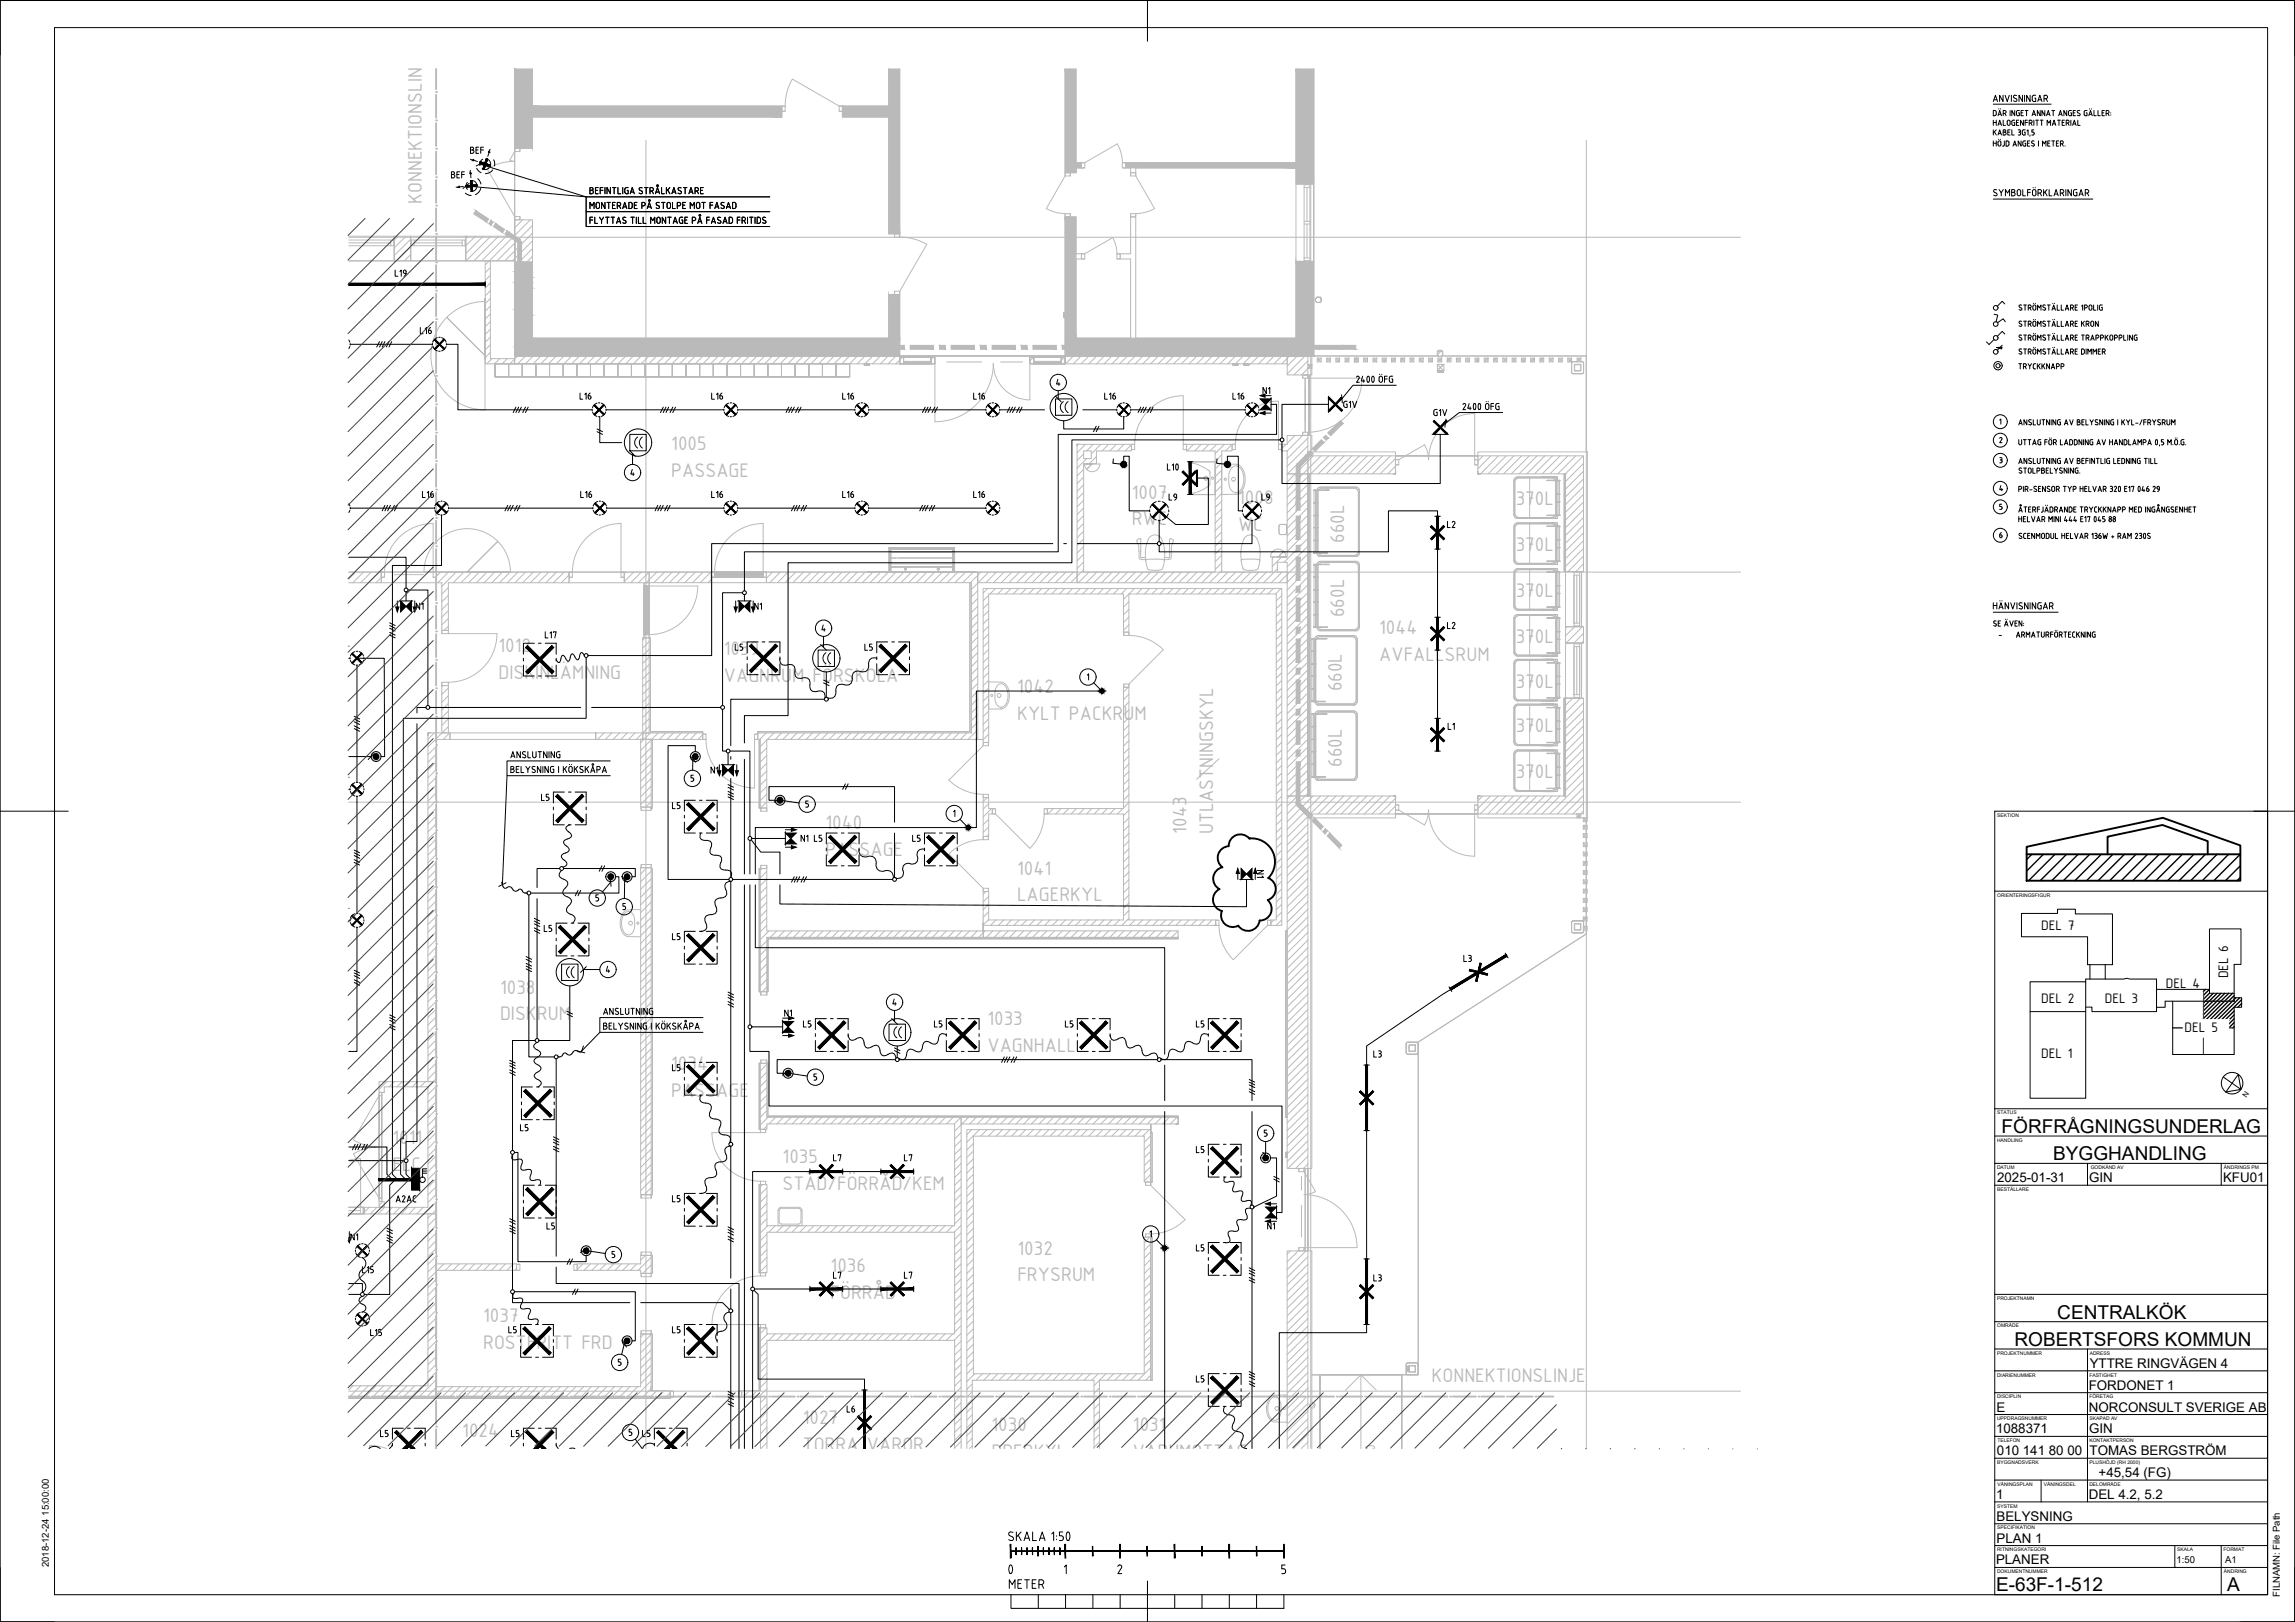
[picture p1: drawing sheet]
<svg xmlns="http://www.w3.org/2000/svg" width="841mm" height="594mm" viewBox="0 0 841 594" stroke-linecap="round" stroke-linejoin="round" font-family="sans-serif">
<defs><g id="words">
<text font-size="10.1" x="364.1" y="578.9">0</text>
<g font-size="7.8" fill="#bababa">
<text x="154.6" y="74.6" transform="rotate(-90 154.6 74.6)">KONNEKTIONSLINJE</text>
<text x="246" y="164.9">1005</text>
<text x="246" y="174.7">PASSAGE</text>
<text x="414.8" y="182.6">1007</text>
<text x="453.7" y="184.8">1008</text>
<text x="555.5" y="185.1">370L</text>
<text x="414.8" y="192.4">RWC</text>
<text x="453.7" y="194.6">WC</text>
<text x="492.6" y="198.8" transform="rotate(-90 492.6 198.8)">660L</text>
<text x="555.5" y="201.9">370L</text>
<text x="555.5" y="218.7">370L</text>
<text x="492.6" y="226" transform="rotate(-90 492.6 226)">660L</text>
<text x="505.4" y="232.4">1044</text>
<text x="182.6" y="238.9">1012</text>
<text x="265.3" y="240">1039</text>
<text x="555.5" y="235.5">370L</text>
<text x="505.4" y="242.1">AVFALLSRUM</text>
<text x="182.6" y="248.7">DISKINLÄMNING</text>
<text x="265.3" y="249.7">VAGNRUM FÖRSKOLA</text>
<text x="555.5" y="251.9">370L</text>
<text x="372.7" y="254">1042</text>
<text x="491.8" y="253.3" transform="rotate(-90 491.8 253.3)">660L</text>
<text x="372.7" y="263.8">KYLT PACKRUM</text>
<text x="555.5" y="268.3">370L</text>
<text x="491.8" y="280.9" transform="rotate(-90 491.8 280.9)">660L</text>
<text x="555.5" y="285.1">370L</text>
<text x="302.5" y="303.6">1040</text>
<text x="434.8" y="305.3" transform="rotate(-90 434.8 305.3)">1043</text>
<text x="444.6" y="305.3" transform="rotate(-90 444.6 305.3)">UTLASTNINGSKYL</text>
<text x="302.5" y="313.4">PASSAGE</text>
<text x="372.7" y="320.3">1041</text>
<text x="372.7" y="330.1">LAGERKYL</text>
<text x="183.2" y="364">1038</text>
<text x="183.2" y="373.7">DISKRUM</text>
<text x="361.8" y="375.4">1033</text>
<text x="361.8" y="385.2">VAGNHALL</text>
<text x="245.9" y="391.9">1034</text>
<text x="245.9" y="401.7">PASSAGE</text>
<text x="143.8" y="419">1011</text>
<text x="286.8" y="426">1035</text>
<text x="143.8" y="428.8">ELC.</text>
<text x="286.8" y="435.7">STÄD/FÖRRÅD/KEM</text>
<text x="372.9" y="459.5">1032</text>
<text x="304.4" y="466">1036</text>
<text x="372.9" y="469.3">FRYSRUM</text>
<text x="304.4" y="475.8">FÖRRÅD</text>
<text x="177" y="484.1">1037</text>
<text x="177" y="493.9">ROSTFRITT FRD</text>
<text x="524.6" y="506.3">KONNEKTIONSLINJE</text>
<text x="294.2" y="521.5">1027</text>
<text x="169.4" y="526.5">1024</text>
<text x="363.3" y="524.3">1030</text>
<text x="415.2" y="524.3">1031</text>
<text x="294.2" y="531.3">TORRA VAROR</text>
<text x="169.4" y="536.3">PASSAGE</text>
<text x="363.3" y="534.1">PREPKYL</text>
<text x="415.2" y="534.1">VARUMOTTAG.</text>
</g>
<g font-size="7">
<text x="733.5" y="415">FÖRFRÅGNINGSUNDERLAG</text>
<text x="752.4" y="425">BYGGHANDLING</text>
<text x="753.9" y="483">CENTRALKÖK</text>
<text x="738.2" y="493">ROBERTSFORS KOMMUN</text>
<text x="731.5" y="582.8">E-63F-1-512</text>
<text x="816.2" y="582.8">A</text>
</g>
<text font-size="6.6" x="368.7" y="583.1">METER</text>
<text font-size="5.6" fill="#bababa" x="504" y="557.1" transform="rotate(-90 504 557.1)">LUTNING 1:20</text>
<g font-size="5.4">
<text x="748" y="340.5">DEL 7</text>
<text x="816.5" y="358.4" transform="rotate(-90 816.5 358.4)">DEL 6</text>
<text x="793.7" y="361.8">DEL 4</text>
<text x="748" y="367.2">DEL 2</text>
<text x="771.3" y="367.2">DEL 3</text>
<text x="800.6" y="377.8">DEL 5</text>
<text x="748" y="387.4">DEL 1</text>
</g>
<g font-size="4.9">
<text x="731.9" y="433">2025-01-31</text>
<text x="765.6" y="433">GIN</text>
<text x="814.6" y="433">KFU01</text>
<text x="765.8" y="501">YTTRE RINGVÄGEN 4</text>
<text x="765.4" y="509">FORDONET 1</text>
<text x="731.6" y="517">E</text>
<text x="765.5" y="517">NORCONSULT SVERIGE AB</text>
<text x="731.5" y="525">1088371</text>
<text x="765.6" y="525">GIN</text>
<text x="731.8" y="533">010 141 80 00</text>
<text x="765.7" y="533">TOMAS BERGSTRÖM</text>
<text x="769.1" y="541">+45,54 (FG)</text>
<text x="731.5" y="549">1</text>
<text x="765.5" y="549">DEL 4.2, 5.2</text>
<text x="731.6" y="557">BELYSNING</text>
<text x="731.6" y="565">PLAN 1</text>
<text x="731.5" y="573">PLANER</text>
</g>
<g font-size="3.5">
<text x="17.9" y="574" transform="rotate(-90 17.9 574)">2018-12-24 15:00:00</text>
<text x="797.6" y="572.4">1:50</text>
<text x="815.4" y="572.4">A1</text>
<text x="835.5" y="584.9" transform="rotate(-90 835.5 584.9)">FILNAMN: File Path</text>
</g>
<text font-size="2.8" x="823.3" y="402" transform="rotate(-56 823.3 402)">N</text>
<g font-size="1.8">
<text x="731.9" y="299.2">SEKTION</text>
<text x="731.9" y="328.5">ORIENTERINGSFIGUR</text>
<text x="731.9" y="408.2">STATUS</text>
<text x="731.8" y="418.2">HANDLING</text>
<text x="731.8" y="428.2">DATUM</text>
<text x="766.2" y="428.2">GODKÄND AV</text>
<text x="815" y="428.2">ÄNDRINGS PM</text>
<text x="731.9" y="436.2">BESTÄLLARE</text>
<text x="731.8" y="476.2">PROJEKTNAMN</text>
<text x="731.9" y="486.2">OMRÅDE</text>
<text x="731.8" y="496.2">PROJEKTNUMMER</text>
<text x="765.8" y="496.2">ADRESS</text>
<text x="731.8" y="504.2">DIARIENUMMER</text>
<text x="765.7" y="504.2">FASTIGHET</text>
<text x="731.8" y="512.2">DISCIPLIN</text>
<text x="765.7" y="512.2">FÖRETAG</text>
<text x="731.8" y="520.2">UPPDRAGSNUMMER</text>
<text x="765.7" y="520.2">SKAPAD AV</text>
<text x="731.9" y="528.2">TELEFON</text>
<text x="765.7" y="528.2">KONTAKTPERSON</text>
<text x="731.9" y="536.2">BYGGNADSVERK</text>
<text x="765.7" y="536.2">PLUSHÖJD (RH 2000)</text>
<text x="732" y="544.2">VÅNINGSPLAN</text>
<text x="749" y="544.2">VÅNINGSDEL</text>
<text x="765.7" y="544.2">DELOMRÅDE</text>
<text x="731.9" y="552.2">SYSTEM</text>
<text x="731.9" y="560.2">SPECIFIKATION</text>
<text x="731.8" y="568.2">RITNINGSKATEGORI</text>
<text x="797.9" y="568.2">SKALA</text>
<text x="814.8" y="568.2">FORMAT</text>
<text x="731.8" y="576.2">DOKUMENTNUMMER</text>
<text x="815" y="576.2">ÄNDRING</text>
</g>
</g></defs>
<g fill="#bababa" stroke="#bababa" stroke-width=".37">
<path d="M475.8 25.3h5.6v42z"/>
<path d="M188.9 25.3h6.2v5.7z"/>
<path d="M392 25.3h2.3v38z"/>
<path d="M325.7 25.3h4v60.4z"/>
<path d="M474.9 25.3v42h6.5zM474.9 25.3h.9l5.6 42z"/>
<path d="M474.9 95.8l6.5 30.7v-30.7zM474.9 95.8l6.5 30.7h-6.5z"/>
<path d="M477.1 126.5l2.2 1.4v-1.4zM477.1 126.5l2.2 1.4h-2.2z"/>
<path d="M474.9 127.9l6.5 2.5v-2.5zM474.9 127.9l6.5 2.5h-6.5z"/>
<path d="M390.3 123.9l84.6 2.6v-2.6zM390.3 123.9l84.6 2.6h-84.6z"/>
<path d="M447.1 126.5l2.2 .8v-.8zM447.1 126.5l2.2 .8h-2.2z"/>
<path d="M466.4 126.5l2.1 1.4v-1.4zM466.4 126.5l2.1 1.4h-2.1z"/>
<path d="M462.1 126.5l2.2 1.4v-1.4zM462.1 126.5l2.2 1.4h-2.2z"/>
<path d="M451.4 126.5l2.2 1.4v-1.4zM451.4 126.5l2.2 1.4h-2.2z"/>
<path d="M447.1 127.3l2.2 .6v-.6zM447.1 127.3l2.2 .6h-2.2z"/>
<path d="M436.4 126.5l2.2 1.4v-1.4zM436.4 126.5l2.2 1.4h-2.2z"/>
<path d="M432.1 126.5l2.2 1.4v-1.4zM432.1 126.5l2.2 1.4h-2.2z"/>
<path d="M421.4 126.5l2.1 1.4v-1.4zM421.4 126.5l2.1 1.4h-2.1z"/>
<path d="M417.1 126.5l2.2 1.4v-1.4zM417.1 126.5l2.2 1.4h-2.2z"/>
<path d="M406.4 126.5l2.2 1.4v-1.4zM406.4 126.5l2.2 1.4h-2.2z"/>
<path d="M402.1 126.5l2.2 1.4v-1.4zM402.1 126.5l2.2 1.4h-2.2z"/>
<path d="M391.4 126.5l2.2 1.4v-1.4zM391.4 126.5l2.2 1.4h-2.2z"/>
<path d="M390.3 127.9l84.6 2.5v-2.5zM390.3 127.9l84.6 2.5h-84.6z"/>
<path d="M191.1 123.9l138.6 2.6v-2.6zM191.1 123.9l138.6 2.6h-138.6z"/>
<path d="M252.1 126.5l2.2 .1zM252.1 126.5l2.2 .1z"/>
<path d="M256.4 126.5l2.2 .3v-.3zM256.4 126.5l2.2 .3h-2.2z"/>
<path d="M188.6 123.9l1.1 3.3v-3.3zM188.6 123.9l1.1 3.3h-1.1z"/>
<path d="M267.1 126.5l2.2 .8v-.8zM267.1 126.5l2.2 .8h-2.2z"/>
<path d="M327.1 126.5l2.2 1.4v-1.4zM327.1 126.5l2.2 1.4h-2.2z"/>
<path d="M316.4 126.5l2.2 1.4v-1.4zM316.4 126.5l2.2 1.4h-2.2z"/>
<path d="M312.1 126.5l2.2 1.4v-1.4zM312.1 126.5l2.2 1.4h-2.2z"/>
<path d="M301.4 126.5l2.2 1.4v-1.4zM301.4 126.5l2.2 1.4h-2.2z"/>
<path d="M297.1 126.5l2.2 1.4v-1.4zM297.1 126.5l2.2 1.4h-2.2z"/>
<path d="M286.4 126.5l2.1 1.4v-1.4zM286.4 126.5l2.1 1.4h-2.1z"/>
<path d="M282.1 126.5l2.2 1.4v-1.4zM282.1 126.5l2.2 1.4h-2.2z"/>
<path d="M271.4 126.5l2.2 1.4v-1.4zM271.4 126.5l2.2 1.4h-2.2z"/>
<path d="M267.1 127.3l2.2 .6v-.6zM267.1 127.3l2.2 .6h-2.2z"/>
<path d="M256.4 126.8l2.2 1.1v-1.1zM256.4 126.8l2.2 1.1h-2.2z"/>
<path d="M252.1 126.6l2.2 1.3v-1.3zM252.1 126.6l2.2 1.3h-2.2z"/>
<path d="M241.4 126.5l2.2 1.4v-1.4zM241.4 126.5l2.2 1.4h-2.2z"/>
<path d="M237.1 126.5l2.2 1.4v-1.4zM237.1 126.5l2.2 1.4h-2.2z"/>
<path d="M226.4 126.5l2.2 1.4v-1.4zM226.4 126.5l2.2 1.4h-2.2z"/>
<path d="M222.1 126.5l2.2 1.4v-1.4zM222.1 126.5l2.2 1.4h-2.2z"/>
<path d="M211.4 126.5l2.2 1.4v-1.4zM211.4 126.5l2.2 1.4h-2.2z"/>
<path d="M207.1 126.5l2.2 1.4v-1.4zM207.1 126.5l2.2 1.4h-2.2z"/>
<path d="M188.6 127.2l1.8 .7v-.7zM188.6 127.2l1.8 .7h-1.8z"/>
<path d="M188.6 127.9l141.1 2.5v-2.5zM188.6 127.9l141.1 2.5h-141.1z"/>
<path d="M191.1 96l4 3.5v-3.5zM191.1 96l4 3.5h-4z"/>
<path d="M188.6 96l1.1 3.5v-3.5zM188.6 96l1.1 3.5h-1.1z"/>
<path d="M188.6 99.5l6.5 2v-2zM188.6 99.5l6.5 2h-6.5z"/>
<path d="M191.1 101.5l4 2v-2zM191.1 101.5l4 2h-4z"/>
<path d="M188.6 101.5l1.1 2v-2zM188.6 101.5l1.1 2h-1.1z"/>
<path d="M188.6 103.5l6.5 1.9v-1.9zM188.6 103.5l6.5 1.9h-6.5z"/>
<path d="M191.1 105.4l4 8v-8zM191.1 105.4l4 8h-4z"/>
<path d="M188.6 105.4l1.1 8v-8zM188.6 105.4l1.1 8h-1.1z"/>
<path d="M188.6 113.4l6.5 1.9v-1.9zM188.6 113.4l6.5 1.9h-6.5z"/>
<path d="M191.1 115.3l4 8.6v-8.6zM191.1 115.3l4 8.6h-4z"/>
<path d="M188.6 115.3l1.1 8.6v-8.6zM188.6 115.3l1.1 8.6h-1.1z"/>
<path d="M188.6 25.3v5.7h6.5zM188.6 25.3h.3l6.2 5.7z"/>
<path d="M188.6 31l6.5 23.3v-23.3zM188.6 31l6.5 23.3h-6.5z"/>
<path d="M390.3 25.3v38h4zM390.3 25.3h1.7l2.3 38z"/>
<path d="M390.3 79.5l4 44.4v-44.4zM390.3 79.5l4 44.4h-4z"/>
<path d="M325.7 25.3v60.4h4zM325.7 25.3l4 60.4z"/>
<path d="M325.7 107.9l4 16v-16zM325.7 107.9l4 16h-4z"/>
<path d="M308.7 38.9l17 4v-4zM308.7 38.9l17 4h-17z"/>
<path d="M195.1 38.9l91.4 4v-4zM195.1 38.9l91.4 4h-91.4z"/>
<path d="M412.5 59.6l62.4 1.9v-1.9zM412.5 59.6l62.4 1.9h-62.4z"/>
<path d="M394.3 59.6l2 1.9v-1.9zM394.3 59.6l2 1.9h-2z"/>
<path d="M481.4 126.6v1.3h2.2zM481.4 126.6h2.2v1.3z"/>
<path d="M190.4 126.5v1.4h16.7zM190.4 126.5h16.7v1.4z"/>
<path d="M481.4 126.5l2.2 .1zM481.4 126.5l2.2 .1z"/>
<path d="M492.1 126.5v1.4h4.7zM492.1 126.5h4.7v1.4z"/>
<path d="M479.3 126.5v1.4h2.1zM479.3 126.5h2.1v1.4z"/>
<path d="M483.6 126.5v1.4h8.5zM483.6 126.5h8.5v1.4z"/>
<path d="M464.3 126.5v1.4h2.1zM464.3 126.5h2.1v1.4z"/>
<path d="M468.5 126.5v1.4h8.6zM468.5 126.5h8.6v1.4z"/>
<path d="M449.3 126.5v1.4h2.1zM449.3 126.5h2.1v1.4z"/>
<path d="M453.6 126.5v1.4h8.5zM453.6 126.5h8.5v1.4z"/>
<path d="M434.3 126.5v1.4h2.1zM434.3 126.5h2.1v1.4z"/>
<path d="M438.6 126.5v1.4h8.5zM438.6 126.5h8.5v1.4z"/>
<path d="M419.3 126.5v1.4h2.1zM419.3 126.5h2.1v1.4z"/>
<path d="M423.5 126.5v1.4h8.6zM423.5 126.5h8.6v1.4z"/>
<path d="M404.3 126.5v1.4h2.1zM404.3 126.5h2.1v1.4z"/>
<path d="M408.6 126.5v1.4h8.5zM408.6 126.5h8.5v1.4z"/>
<path d="M389.3 126.5v1.4h2.1zM389.3 126.5h2.1v1.4z"/>
<path d="M393.6 126.5v1.4h8.5zM393.6 126.5h8.5v1.4z"/>
<path d="M374.3 126.5v1.4h2.1zM374.3 126.5h2.1v1.4z"/>
<path d="M378.5 126.5v1.4h8.6zM378.5 126.5h8.6v1.4z"/>
<path d="M359.3 126.5v1.4h2.1zM359.3 126.5h2.1v1.4z"/>
<path d="M363.6 126.5v1.4h8.5zM363.6 126.5h8.5v1.4z"/>
<path d="M344.3 126.5v1.4h2.1zM344.3 126.5h2.1v1.4z"/>
<path d="M348.6 126.5v1.4h8.5zM348.6 126.5h8.5v1.4z"/>
<path d="M329.3 126.5v1.4h2.1zM329.3 126.5h2.1v1.4z"/>
<path d="M333.5 126.5v1.4h8.6zM333.5 126.5h8.6v1.4z"/>
<path d="M314.3 126.5v1.4h2.1zM314.3 126.5h2.1v1.4z"/>
<path d="M318.6 126.5v1.4h8.5zM318.6 126.5h8.5v1.4z"/>
<path d="M299.3 126.5v1.4h2.1zM299.3 126.5h2.1v1.4z"/>
<path d="M303.6 126.5v1.4h8.5zM303.6 126.5h8.5v1.4z"/>
<path d="M284.3 126.5v1.4h2.1zM284.3 126.5h2.1v1.4z"/>
<path d="M288.5 126.5v1.4h8.6zM288.5 126.5h8.6v1.4z"/>
<path d="M269.3 126.5v1.4h2.1zM269.3 126.5h2.1v1.4z"/>
<path d="M273.6 126.5v1.4h8.5zM273.6 126.5h8.5v1.4z"/>
<path d="M254.3 126.5v1.4h2.1zM254.3 126.5h2.1v1.4z"/>
<path d="M258.6 126.5v1.4h8.5zM258.6 126.5h8.5v1.4z"/>
<path d="M239.3 126.5v1.4h2.1zM239.3 126.5h2.1v1.4z"/>
<path d="M243.6 126.5v1.4h8.5zM243.6 126.5h8.5v1.4z"/>
<path d="M224.3 126.5v1.4h2.1zM224.3 126.5h2.1v1.4z"/>
<path d="M228.6 126.5v1.4h8.5zM228.6 126.5h8.5v1.4z"/>
<path d="M209.3 126.5v1.4h2.1zM209.3 126.5h2.1v1.4z"/>
<path d="M213.6 126.5v1.4h8.5zM213.6 126.5h8.5v1.4z"/>
<path d="M261.9 209.5l17.8 1.9v-1.9zM261.9 209.5l17.8 1.9h-17.8z"/>
<path d="M236 214.6v17.8l1.9-17.8zM237.9 214.6v17.8h-1.9z"/>
<path d="M476.4 170.5l-.3 3.5h.3zM476.1 170.5h.3l-.3 3.5z"/>
<path d="M476.4 182.6l-1.3 2.2h1.3zM475.1 182.6h1.3l-1.3 2.2z"/>
<path d="M476.4 279l-1.4 15.5h1.4zM475 279h1.4l-1.4 15.5z"/>
<path d="M475.1 182.6l-.1 2.2zM475 182.6v2.2z"/>
<path d="M476.1 170.5l-1.1 3.5h1.1zM475 170.5h1.1l-1.1 3.5z"/>
<path d="M476.4 184.8l-1.4 2.1h1.4zM475 184.8h1.4l-1.4 2.1z"/>
<path d="M476.4 174l-1.4 8.6h1.4zM475 174h1.4l-1.4 8.6z"/>
<path d="M476.4 199.7l-1.4 2.2h1.4zM475 199.7h1.4l-1.4 2.2z"/>
<path d="M476.4 189l-1.4 8.6h1.4zM475 189h1.4l-1.4 8.6z"/>
<path d="M476.4 214.7l-1.4 2.2h1.4zM475 214.7h1.4l-1.4 2.2z"/>
<path d="M476.4 204l-1.4 8.6h1.4zM475 204h1.4l-1.4 8.6z"/>
<path d="M476.4 229.8l-1.4 2.1h1.4zM475 229.8h1.4l-1.4 2.1z"/>
<path d="M476.4 219l-1.4 8.6h1.4zM475 219h1.4l-1.4 8.6z"/>
<path d="M476.4 244.7l-1.4 2.2h1.4zM475 244.7h1.4l-1.4 2.2z"/>
<path d="M476.4 234l-1.4 8.6h1.4zM475 234h1.4l-1.4 8.6z"/>
<path d="M476.4 259.8l-1.4 2.1h1.4zM475 259.8h1.4l-1.4 2.1z"/>
<path d="M476.4 249l-1.4 8.6h1.4zM475 249h1.4l-1.4 8.6z"/>
<path d="M476.4 274.8l-1.4 2.1h1.4zM475 274.8h1.4l-1.4 2.1z"/>
<path d="M476.4 264l-1.4 8.6h1.4zM475 264h1.4l-1.4 8.6z"/>
<path d="M491.2 154l-4.6 4.6 4.8-4.4zM486.6 158.6l4.8-4.4-4.6 4.6z"/>
<path d="M478.5 166.8l1.5-.1-.7-.7zM478.5 166.8l1.5-.1-.8 .8z"/>
<path d="M491.4 154.2l-4.6 4.6 5.4-3.8zM486.8 158.8l5.4-3.8-4.6 4.6z"/>
<path d="M480 166.7l-.8 .8 1.1-.5zM479.2 167.5l1.1-.5-.8 .8z"/>
<path d="M478.5 166.8l-3.3 3.2 3.8-2.7zM475.2 170l3.8-2.7-3.3 3.2z"/>
<path d="M475.7 170.5l3.6-2.9-.3-.3zM475.7 170.5l3.6-2.9-2.9 2.9z"/>
<path d="M479.3 167.6l-2.9 2.9zM476.4 170.5l3-2.8z"/>
<path d="M480.1 165.1l-.8 .9 1.8 .1zM479.3 166l1.8 .1-.8 .9z"/>
<path d="M476.4 170.6l3.1-2.8zM476.4 170.6l3.1-2.8-3.1 3z"/>
<path d="M485.8 159.4l-.8 .8 1.8 .2zM485 160.2l1.8 .2-.8 .8z"/>
<path d="M484.2 161.1l-3.3 3.2 4.3-2.3zM480.9 164.3l4.3-2.3-3.3 3.3z"/>
<path d="M487.3 305.2l3.5 5.4 1-1zM487.3 305.2l3.5 5.4-4.5-4.5z"/>
<path d="M479.4 297.2l-.2 1.8 1-1zM479.4 297.2l-.2 1.8-.8-.8z"/>
<path d="M476.4 294.3l2.8 3.1 .2-.2zM476.4 294.3l2.8 3.1-2.8-2.9z"/>
<path d="M476.4 294.5l2.5 3.2 .3-.3zM475.7 294.5h.7l2.5 3.2z"/>
<path d="M480.2 298l-.2 1.8 1-1zM480.2 298l-.2 1.8-.8-.8z"/>
<path d="M475.7 294.5l2.7 3.7 .5-.5zM475.7 294.5l2.7 3.7-3.2-3.2z"/>
<path d="M485.7 303.6l-.2 1.7 1-1zM485.7 303.6l-.2 1.7-.8-.7z"/>
<path d="M481.8 299.6l2.1 4.2 1-1zM481.8 299.6l2.1 4.2-3.1-3.2z"/>
<path d="M189.7 117.3v2l.7-2zM190.4 117.3v2h-.7z"/>
<path d="M189.7 88.4v11.1l1.4-11.1zM191.1 88.4v11.1h-1.4z"/>
<path d="M190.4 117.3v2l.7-2zM191.1 117.3v2h-.7z"/>
<path d="M189.7 119.3v7.9l.7-7.9zM190.4 119.3v7.9h-.7z"/>
<path d="M189.7 115.3v2l1.4-2zM191.1 115.3v2h-1.4z"/>
<path d="M190.4 119.3v7.2l.7-7.2zM191.1 119.3v7.2h-.7z"/>
<path d="M189.7 101.5v2l1.4-2zM191.1 101.5v2h-1.4z"/>
<path d="M189.7 105.4v8l1.4-8zM191.1 105.4v8h-1.4z"/>
<path d="M174.4 77.1l-.8 1.2 4.7 3.1zM174.4 77.1l4.7 3.1-.8 1.2z"/>
<path d="M186.6 85.1l-.8 1.2 .9 .5zM186.6 85.1l.9 .6-.8 1.1z"/>
<path d="M185.8 84.6l-.8 1.1 .8 .6zM185.8 84.6l.8 .5-.8 1.2z"/>
<path d="M187.5 85.7l-.8 1.1 3.4 2.2zM187.5 85.7l3.3 2.1-.7 1.2z"/>
<path d="M179.9 80.7l-.8 1.2 .9 .6zM179.9 80.7l.8 .6-.7 1.2z"/>
<path d="M181.6 81.8l-.8 1.2 3.4 2.2zM181.6 81.8l3.3 2.2-.7 1.2z"/>
</g>
<g fill="none" stroke="#bababa" stroke-width=".37">
<path d="M195.1 25.3v13.6h91.4v4h-91.4v11.4h-6.5v-29v61.1v-5.9h6.5v15.5M286.7 38.9h1M287.7 38.9a19.4 19.4 0 0 1 2.7-10l17.1 10h1M287.7 38.9v1.9h-1M287.7 38.9h-1.2v1.9h1.2M325.7 25.3v13.6h-17v4h17v42.8h4v-60.4M390.3 25.3v38h4v-1.8h2v-1.9h-2v-34.3M474.9 25.3v34.3h-62.4v1.9h1.8v1.8h1.9v-1.8h58.7v5.8h6.5v-42v101.2v-30.7h-6.5M188.6 54.5v1h1.9v-1M190.5 55.5v-1.2h-1.9v1.2l-1.8 3.1 1.8 .5a19.9 19.9 0 0 0-10.1 2.7l10.1 17.5v1.2h1.9v-1.2M236.7 51.4v479.1M307.5 40.8h1.2v-1.9h-1.2v1.9h1"/>
<path d="M396.5 59.6h1v1.9h-1M411.3 59.6a13.8 13.8 0 0 0-1.8-6.9l-12 6.9h-1.2v1.9h1.2M411.3 59.6h1.2v1.9h-1.2M412.3 59.6h-1v1.9h1M480.3 51.4v479.1M581.3 51.4v479.1M390.3 78.2h1.9v1.1M390.3 63.5v.9h1.9v-.9M390.3 78.2v1.3h1.9v-1.3M390.3 78.2v1.1M392.2 64.4v-1.1h-1.9v1.1l-6.9 12a13.8 13.8 0 0 0 6.9 1.8M414.3 64.4v-1.1h1.9v1.1l6.9 12a13.8 13.8 0 0 1-6.9 1.8v1.3h-1.9v-1.3"/>
<path d="M414.3 79.3v-1.1h1.9v1.1M414.3 63.5v.9h1.9v-.9M474.9 67.3h6.5v28.5h-6.5zM474.9 67.3h6.5M477.9 67.7h2.1v27.8h-2.1zM477.9 68.7h2.1M479 68.7v12.4M127.8 87.9h16.4v2.1h-1v-2.1M127.8 86.5h16.7M127.8 89h15.4M127.8 90h15.4M127.8 86.9h510"/>
<path d="M144.5 86.5h6v9h-6zM144.5 86.5v9h-16.7h60.8v-7.4v7.4M144.5 86.5v9M145.9 86.5l-1.4 1.4M148.8 86.5l-4.3 4.3M150.5 87.6l-6 6M150.5 90.4l-5.1 5.1M150.5 93.3l-2.3 2.2M150.5 86.5h20.2v9h-20.2zM150.8 87.9h19.6v2.1h-19.6zM151.8 89h17.6M151.8 87.9v2.1"/>
<path d="M169.4 87.9v2.1M171.4 86.5l-.7 .7M174.2 86.5l-3.5 3.5M177 86.5l-6.3 6.4M177.8 95.5h1.9v35.9h8.9v1.9h-10.8zM179.7 98l-1.9 1.9M179.9 86.5l-9.1 9M182.7 86.5l-9 9M185.5 86.5l-9 9M186.2 86.5h-15.5v9M187.5 87.3l-9.7 9.7M188.6 88.1v7.4h-17.9"/>
<path d="M188.6 89.7v40.7h289.7M188.6 88.1v42.3h292.8v-2.5v2.5h-91.1v-2.5M188.6 80.3v-1h1.9v1M188.6 88.1v42.3h338.6M188.6 96h1.1M188.7 80.5l-.1 .1M189.2 88.5l-7 7M189.7 90.8l-4.7 4.7M189.7 93.6l-1.9 1.9M191.1 96h4M191.5 80.5l-2.9 2.9M194.4 80.5l-5.8 5.7"/>
<path d="M195.1 96v27.9h130.6v-16h4v18.6M195.1 85.4l-4 4M195.1 88.2l-4 4M195.1 93.9l-2.1 2.1M195.1 82.6l-4.9 4.9M195.1 91.1l-4 4M327.8 85.8v1.1h1.9M327.8 86.9v-1.2h1.9v1.2M329.7 85.8v1.1M329.7 86.8a19.8 19.8 0 0 1 9.9 2.7l-9.9 17.2v.9M396.5 93h1v1.9h-1M397.5 94.9h-1.2v-1.9h1.2l10.2-6a11.8 11.8 0 0 1 1.6 5.9l1.2 .1v1.9h-1.2"/>
<path d="M410.3 93h-1v1.9h1M474.9 95.8v28.1h-58.7v-44.4h-1.9v13.5h-3.8v1.9h3.8v29h-20v-29h2v-1.9h-2v-13.5h-4v47M474.9 95.8h6.5M477.9 94.5h2.1M477.9 82.1h2.1M477.9 81.1h2.1M479 82.1v12.4M177.7 110.4v19.9v-19.9M177.7 109.3h.1M177.7 110.4a19.8 19.8 0 0 0-19.8 19.9 19.8 19.8 0 0 0 19.8 19.8v-39.6M177.8 110.4v19.9v-19.9M177.8 109.3l-.1 22.2z"/>
<path d="M177.8 110.4v20v-20M177.8 110.4v19.9zM177.8 110.4v20M179.7 100.8l-1.9 1.9M179.7 103.6l-1.9 1.9M179.7 106.5l-1.9 1.9M179.7 109.3l-1.9 1.9M179.7 112.1l-1.9 1.9M179.7 114.9l-1.9 2M179.7 117.8l-1.9 1.9M327.8 106.7v1.2h1.9v-1.2h-1.9v.9M389.9 114.5v1.8z"/>
<path d="M389.9 114.5h.4h-.4M389.9 116.3h.4h-.4M390.3 114.5v1.8zM390.3 114.5v1.8v-1.8M482.8 108.8l-.8 .8M483.8 108.8a1.04 1.04 0 0 1 .7 1.1 1.04 1.04 0 0 1-.9 .9l-1.2-.2-.4-.9 .6-.8 1.2-.1M177.7 130.2l-14-13.9 14 14M177.7 131.5v-22.2v22.2M179.7 120.6l-1.9 1.9M179.7 123.4l-1.9 1.9M179.7 126.3l-1.9 1.9M179.7 129.1l-1.9 1.9"/>
<path d="M180.3 131.4l-1.9 1.9M181.4 133.3h5v4.8h-5v-4.8h5v4.8h-5zM183.1 131.4l-1.9 1.9M185.9 131.4l-1.9 1.9M186.4 133.3h5v4.8h-5v-4.8h5v4.8h-5zM188.6 130.4h141.1v2.9h-141.1zM188.6 123.9v6.5h141.1v-2.5M189.8 130.4l-2.9 2.9M191.4 133.3h5v4.8h-5v-4.8h5v4.8h-5zM192.6 130.4l-2.9 2.9M195.4 130.4l-2.9 2.9M196.4 133.3h5v4.8h-5v-4.8h5v4.8h-5z"/>
<path d="M198.2 130.4l-2.9 2.9M201.1 130.4l-2.9 2.9M201.4 133.3h5v4.8h-5v-4.8h5v4.8h-5zM203.9 130.4l-2.9 2.9M206.4 133.3h5v4.8h-5v-4.8h5v4.8h-5zM206.7 130.4l-2.9 2.9M209.5 130.4l-2.8 2.9M211.4 133.3h5v4.8h-5v-4.8h5v4.8h-5zM212.4 130.4l-2.9 2.9M215.2 130.4l-2.9 2.9M216.4 133.3h5v4.8h-5v-4.8h5v4.8h-5zM218 130.4l-2.9 2.9"/>
<path d="M220.9 130.4l-2.9 2.9M221.4 133.3h5v4.8h-5v-4.8h5v4.8h-5zM223.7 130.4l-2.9 2.9M226.4 133.3h5v4.8h-5v-4.8h5v4.8h-5zM226.5 130.4l-2.9 2.9M229.4 130.4l-2.9 2.9M231.4 133.3h5v4.8h-5v-4.8h5v4.8h-5zM232.2 130.4l-2.9 2.9M235 130.4l-2.9 2.9M236.4 133.3h5v4.8h-5v-4.8h5v4.8h-5zM237.8 130.4l-2.9 2.9M240.7 130.4l-2.9 2.9"/>
<path d="M241.4 133.3h5v4.8h-5v-4.8h5v4.8h-5zM243.5 130.4l-2.9 2.9M246.3 130.4l-2.9 2.9M246.4 133.3h5v4.8h-5v-4.8h5v4.8h-5zM249.2 130.4l-2.9 2.9M251.4 133.3h5v4.8h-5v-4.8h5v4.8h-5zM252 130.4l-2.9 2.9M254.8 130.4l-2.9 2.9M256.4 133.3h5v4.8h-5v-4.8h5v4.8h-5zM257.6 130.4l-2.9 2.9M260.5 130.4l-2.9 2.9M261.4 133.3h5v4.8h-5v-4.8h5v4.8h-5z"/>
<path d="M263.3 130.4l-2.9 2.9M266.1 130.4l-2.9 2.9M266.4 133.3h5v4.8h-5v-4.8h5v4.8h-5zM269 130.4l-2.9 2.9M271.4 133.3h5v4.8h-5v-4.8h5v4.8h-5zM271.8 130.4l-2.9 2.9M274.6 130.4l-2.9 2.9M276.4 133.3h5v4.8h-5v-4.8h5v4.8h-5zM277.4 130.4l-2.9 2.9M280.3 130.4l-2.9 2.9M281.4 133.3h5v4.8h-5v-4.8h5v4.8h-5zM283.1 130.4l-2.9 2.9"/>
<path d="M285.9 130.4l-2.9 2.9M286.4 133.3h5v4.8h-5v-4.8h5v4.8h-5zM288.8 130.4l-2.9 2.9M291.4 133.3h5v4.8h-5v-4.8h5v4.8h-5zM291.6 130.4l-2.9 2.9M294.4 130.4l-2.9 2.9M296.4 133.3h5v4.8h-5v-4.8h5v4.8h-5zM297.2 130.4l-2.9 2.9M300.1 130.4l-2.9 2.9M301.4 133.3h5v4.8h-5v-4.8h5v4.8h-5zM302.9 130.4l-2.9 2.9M305.7 130.4l-2.9 2.9"/>
<path d="M306.4 133.3h5v4.8h-5v-4.8h5v4.8h-5zM308.5 130.4l-2.9 2.9M311.4 130.4l-2.9 2.9M314.2 130.4l-2.9 2.9M316.7 133.7h1.9zM316.7 133.3h1.9zM316.7 133.7v-.4v.4M316.7 133.3h1.9h-1.9M317 130.4l-2.9 2.9M318.6 133.7v-.4v.4M319.9 130.4l-2.9 2.9M322.7 130.4l-2.9 2.9"/>
<path d="M325.5 130.4l-2.9 2.9M328.4 130.4l-2.9 2.9M329.7 133.3v-2.5v2.5M329.7 133.3h11.5v-2.5v2.5zM329.7 130.8h11.5h-11.5M329.7 130.8h1.4v2.5h-1.4zM330.7 130.8l-2.4 2.5M331.1 132.4h10.1v.4h-10.1zM331.1 130.8v2.5h10.1h-10.1zM331.1 132.4v.4M332 132.4l-.4 .4M334.8 132.4l-.4 .4"/>
<path d="M337.7 132.4l-.5 .4M340.5 132.4l-.4 .4M341.2 132.8v-.4v.4M341.2 133.3v-2.5v2.5M341.2 130.8h-10.1h10.1M341.2 130.8h1.4v2.5h-1.4v-2.5h1.4v2.5h-1.4zM342 130.8l-.8 .8M342.4 133.3l.2-.2v21.4a21.4 21.4 0 0 0 21.4-21.4 13.4 13.4 0 0 0 13.4 13.4M346.9 132.6h12.8M366.7 132.6h8M377.4 130.8h1.4v2.5h-1.4v-2.5h1.4v2.5h-1.4zM377.4 133.1v13.4"/>
<path d="M378.8 130.8l-1.4 1.4M378.8 133.3v-2.5v2.5M378.8 133.3h11.5v-2.5v2.5zM378.8 130.8h11.5h-11.5M378.8 132.4h10.1v.4h-10.1zM378.8 130.8v2.5h10.1h-10.1zM378.8 132.4v.4M380.1 132.4l-.4 .4M382.9 132.4l-.4 .4M385.7 132.4l-.4 .4M388.6 132.4l-.4 .4M388.9 130.8h1.4v2.5h-1.4z"/>
<path d="M388.9 132.8v-.4v.4M388.9 133.3v-2.5v2.5M388.9 130.8h-10.1h10.1M390.1 130.8l-1.2 1.2M390.3 130.4h81.4v2.9h-81.4zM390.6 130.4l-.3 .2M393.4 130.4l-2.9 2.9M396.2 130.4l-2.9 2.9M399.1 130.4l-2.9 2.9M401.9 130.4l-2.9 2.9M404.7 130.4l-2.9 2.9M407.5 130.4l-2.9 2.9"/>
<path d="M410.4 130.4l-2.9 2.9M413.2 130.4l-2.9 2.9M416 130.4l-2.9 2.9M418.9 130.4l-2.9 2.9M421.7 130.4l-2.9 2.9M424.5 130.4l-2.9 2.9M427.4 130.4l-2.9 2.9M430.2 130.4l-2.9 2.9M433 130.4l-2.9 2.9M435.8 130.4l-2.9 2.9M438.7 130.4l-2.9 2.9M441.5 130.4l-2.9 2.9"/>
<path d="M444.3 130.4l-2.9 2.9M447.1 130.4l-2.9 2.9M450 130.4l-2.9 2.9M451.8 133.7h1.9zM451.8 133.3h1.9zM451.8 133.7v-.4v.4M451.8 133.3h1.9h-1.9M452.8 130.4l-2.9 2.9M453.7 133.7v-.4v.4M455.6 130.4l-2.9 2.9M455.8 133.7h1.9zM455.8 133.3h1.9z"/>
<path d="M455.8 133.7v-.4v.4M455.8 133.3h1.9h-1.9M457.7 133.7v-.4v.4M458.4 130.4l-2.9 2.9M461.3 130.4l-2.9 2.9M464.1 130.4l-2.9 2.9M466.9 130.4l-2.9 2.9M469.8 130.4l-2.9 2.9M471.7 130.4h7.6v6.9h-7.6zM472.6 130.4l-2.9 2.9M475.4 130.4l-3.7 3.7M477.4 138.5v-1.2h1.9v1.2h19.8a19.8 19.8 0 0 1-7.7 15.7"/>
<path d="M477.4 137.5v1h1.9v-1M478.3 130.4l-6.6 6.5M478.3 137.3v.2M478.3 138.5v19.8M478.6 130.4h2.1v6.9h-2.1M479.3 132.2l-5.2 5.1M479.3 135l-2.4 2.3M479.3 133.5h1.4v1.4h-1.4zM479.3 133.5l1.4 1.4M480.7 133.5l-1.3 1.4M480.7 133.5l-1.4 1.4M482.7 131.2h1.4v1.4h-1.4z"/>
<path d="M482.7 131.2l1.4 1.4M483.1 131.2l-.4 .3M484.1 131.2l-1.4 1.4M486.1 131.2h1.4v1.4h-1.4zM486.1 131.2l1.4 1.4M487.5 132.4l-.1 .2M487.5 131.2l-1.4 1.4M489.5 131.2h1.4v1.4h-1.4zM489.5 131.2l1.4 1.4M490.9 131.8l-.7 .8M490.9 131.2l-1.4 1.4M492.9 131.2h1.4v1.4h-1.4z"/>
<path d="M492.9 131.2l1.4 1.4M494.3 131.2l-1.3 1.4M494.3 131.2l-1.4 1.4M496.3 131.2h1.4v1.4h-1.4zM496.3 131.2l1.4 1.4M497.2 131.2l-.9 .9M497.7 131.2l-1.4 1.4M499.7 131.2h1.4v1.4h-1.4zM499.7 131.2l1.4 1.4M500.1 131.2l-.4 .3M501.1 131.2l-1.4 1.4M503.1 131.2h1.4v1.4h-1.4z"/>
<path d="M503.1 131.2l1.4 1.4M504.5 132.4l-.2 .2M504.5 131.2l-1.4 1.4M506.5 131.2h1.4v1.4h-1.4zM506.5 131.2l1.4 1.4M507.9 131.8l-.7 .8M507.9 131.2l-1.4 1.4M509.9 131.2h1.4v1.4h-1.4zM509.9 131.2l1.4 1.4M511.3 131.2l-1.3 1.4M511.3 131.2l-1.4 1.4M513.3 131.2h1.4v1.4h-1.4z"/>
<path d="M513.3 131.2l1.4 1.4M514.2 131.2l-.9 .9M514.7 131.2l-1.4 1.4M516.7 131.2h1.4v1.4h-1.4zM516.7 131.2l1.4 1.4M517 131.2l-.3 .3M518.1 131.2l-1.4 1.4M520.1 131.2h1.4v1.4h-1.4zM520.1 131.2l1.4 1.4M521.5 132.3l-.2 .3M521.5 131.2l-1.4 1.4M523.5 131.2h1.4v1.4h-1.4z"/>
<path d="M523.5 131.2l1.4 1.4M524.9 131.8l-.8 .8M524.9 131.2l-1.4 1.4M526.7 128.8l.1 1.3 .9 .5M526.7 128.8a1.24 1.24 0 0 1 2 0M526.7 133.5h2.4v2.4h-2.4zM526.7 133.5l2.4 2.4M526.9 131.2h1.4v1.4h-1.4zM526.9 131.2l1.4 1.4M527 136.3h1.9zM527 135.9h1.9zM527 136.3v-.4v.4"/>
<path d="M527 135.9h1.9h-1.9M528 128.6l-1.2 1.3M528.3 130.4h53v35.1M528.3 131.2l-1.4 1.4M528.7 128.8l-.1 1.2-.9 .6M528.9 136.3v-.4v.4M528.9 133.5l-2.2 2.1M529.1 133.5l-2.4 2.4M530.3 131.2h1.4v1.4h-1.4zM530.3 131.2l1.4 1.4M531.2 131.2l-.9 .8M531.7 131.2l-1.4 1.4"/>
<path d="M533.7 131.2h1.4v1.4h-1.4zM533.7 131.2l1.4 1.4M534 131.2l-.3 .3M535.1 131.2l-1.4 1.4M537.1 131.2h1.4v1.4h-1.4zM537.1 131.2l1.4 1.4M538.5 132.3l-.2 .3M538.5 131.2l-1.4 1.4M540.5 131.2h1.4v1.4h-1.4zM540.5 131.2l1.4 1.4M541.9 131.7l-.8 .9M541.9 131.2l-1.4 1.4"/>
<path d="M543.9 131.2h1.4v1.4h-1.4zM543.9 131.2l1.4 1.4M545.3 131.2l-1.4 1.4M547.3 131.2h1.4v1.4h-1.4zM547.3 131.2l1.4 1.4M548.2 131.2l-.9 .8M548.7 131.2l-1.4 1.4M550.7 131.2h1.4v1.4h-1.4zM550.7 131.2l1.4 1.4M551 131.2l-.3 .2M552.1 131.2l-1.4 1.4M554.1 131.2h1.4v1.4h-1.4z"/>
<path d="M554.1 131.2l1.4 1.4M555.5 132.3l-.3 .3M555.5 131.2l-1.4 1.4M557.5 131.2h1.4v1.4h-1.4zM557.5 131.2l1.4 1.4M558.9 131.7l-.8 .9M558.9 131.2l-1.4 1.4M560.9 131.2h1.4v1.4h-1.4zM560.9 131.2l1.4 1.4M562.3 131.2l-1.4 1.3M564.3 131.2h1.4v1.4h-1.4zM564.3 131.2l1.4 1.4"/>
<path d="M565.1 131.2l-.8 .8M565.7 131.2l-1.4 1.4M567.7 131.2h1.4v1.4h-1.4zM567.7 131.2l1.4 1.4M567.9 131.2l-.2 .2M569.1 131.2l-1.4 1.4M571.1 131.2h1.4v1.4h-1.4zM571.1 131.2l1.4 1.4M572.5 132.2l-.3 .4M572.5 131.2l-1.4 1.4M574.5 131.2h1.4v1.4h-1.4zM574.5 131.2l1.4 1.4"/>
<path d="M575.9 131.7l-.9 .9M575.9 131.2l-1.4 1.4M576.3 132.5h1.6h-1.6l-.4 .4v3.6l.4 .4h3.6l.4-.4v-3.6l-.4-.4h-.6h.6l.4 .4v3.6l-.4 .4h-3.6l-.4-.4v-3.6zM576.9 133.5h2.4v2.4h-2.4zM577 133.5h-.1M577 133.6h2.2v2.2h-2.2zM577.5 135.8l-.1 .1M577.9 131.2h1.4v1.4h-1.4zM577.9 131.2l1.4 1.4M579.3 131.2l-1.4 1.4M579.3 133.9l-.1 .2M471.7 159.5h7.6v6.5v-.5h.4"/>
<path d="M471.7 159.5v3.2h-2v2.5h2M471.7 159.5h.1M474.6 159.5l-2.9 2.9M477.4 159.5l-5.7 5.7M477.4 159.3v-1h1.9v1M478.3 159.3v.2M478.6 159.5h2.1v6.2M479.7 159.5v-22.2v22.2M490.4 154.9a19.8 19.8 0 0 1-11.1 3.4v1.2h-1.9v-1.2M394.7 162.7h.6h-.6v.6zM395 162.7l-.3 .4M397.1 166.3l-2.4 2.3"/>
<path d="M397.1 171.9l-2.4 2.4M397.1 174.7l-2.4 2.4M397.1 177.6l-2.4 2.4M397.1 165.2h2.8v2.8h-2.8zM397.3 169.9h3zM397.3 169.9h.1M397.3 169.9h3M397.4 169.9h2.8h-2.8M397.4 169.9h2.8zM397.4 169.9h5.7a2.83 2.83 0 0 1-2.9 2.9 2.83 2.83 0 0 1-2.8-2.9zM397.8 162.7l-3.1 3.1M398.2 168l-3.5 3.5"/>
<path d="M400.1 169.9l-1.9 2 2-2M400.3 169.9h-3h3M400.6 162.7l-2.4 2.5M401.8 167.2l-2.6 2.7M403.4 162.7l-3.5 3.6M406.3 162.7l-2.4 2.5M409.1 162.7l-2.4 2.5M411.9 162.7l-2.4 2.5M414.6 162.9l-2.3 2.3M414.8 162.7h1M415.8 162.7v1.9h-1M415.8 162.7h-1.2v1.9h1.2"/>
<path d="M415.8 162.7a17.8 17.8 0 0 1 17.8-17.8v17.8h1M433.6 164.6h1.2v-1.9h-1.2v1.9h1M436.1 171a15.1 15.1 0 0 1 0 8.2M436.1 171a1.13 1.13 0 0 1 1.5-1.3l1.4 .5a11.7 11.7 0 0 1 4.4 2.6v4.4a6.9 6.9 0 0 1-4.4 2.9l-1.4 .5a1.13 1.13 0 0 1-1.5-1.3M436.2 169.5l1-.4 8.1 .1v12h-8.1a1.82 1.82 0 0 1-1.3-3 18.4 18.4 0 0 0-.3-7.8zM437.4 162.7l-2.4 2.5M440.2 162.7l-2.4 2.5M443 162.7l-2.4 2.5M445.9 162.7l-2.4 2.5M447.7 169.9l5.2 .1a4.9 4.9 0 0 1 3.4 5.5 4.9 4.9 0 0 1-3.4 5.5l-5.2 .1zM447.7 166.6l-2.4 2.4M447.7 175l-2.4 2.5"/>
<path d="M447.7 169.4l-2.4 2.4M447.7 172.2l-2.4 2.4M447.7 177.9l-2.4 2.4M448.7 162.7l-3.4 3.4M451.4 171.3a2.2 2.2 0 0 1 3.7 1.1 6.5 6.5 0 0 1-1.4 7.8 2.57 2.57 0 0 1-3.3-2.6l-.1-3.8 .4-1.4zM451.5 162.8l-2.4 2.4M451.7 162.7h1M452.7 162.7a15.8 15.8 0 0 1 15.8-15.8v15.8h1M452.7 162.7v1.9h-1M452.7 162.7h-1.2v1.9h1.2M468.5 164.6h1.2v-1.9h-1.2v1.9h1M471.3 162.7l-1.6 1.7"/>
<path d="M471.7 165.2v8.3h3.3h-3.3v30.5h-5.5v5.5M475 173.2l-3.3 3.3M475 176l-3.3 3.3M475 178.9l-3.3 3.3M475.3 170.1l-3.6 3.6M478.6 173.5h2.1M479 173.5h.5M479.3 173.5h.5h-.5M479.3 173.5v118h.5h-.5M479.3 173.5h.5v118v-118zM479.3 160.4l-7.6 7.6M479.3 163.3l-7.6 7.6"/>
<path d="M479.3 174.6l-2.9 2.9M479.3 177.4l-2.9 2.9M479.8 173.5v118v-118M480.3 167h31.1v6.5h-32.1v-5.5v5.5h-2.9h2.9v118h-2.9h35M480.5 165.5h30.9v2.2M480.7 166.5v.5M481.2 167l-4.8 4.8M481.5 179.6h5.5M481.5 179.6h.6h-.6v22.9h.6h-.6M481.8 179.5h5.2h-5.5v.2M482.1 179.6h-.6h.6M482.1 179.6v22.9"/>
<path d="M482.6 179.8v4.3M482.6 179.7v.1M482.6 179.7h-1.1h1.5h-.3M482.7 179.3l.6-.7 .7-.2h12.8a1.37 1.37 0 0 1 1.4 1.4M482.8 179l-.1 .2M483 179.6h-1.5h1.5l-.4 .1M483 178.8l-.1 .1M483.1 179.9l-.1 .1M483.2 179.6l-.2 .8 .1 22.1M483.3 178.6h-.1M483.5 179.2l-.1 .1M483.6 178.4l-.1 .1"/>
<path d="M483.8 179l-.1 .1M484.1 167l-7.7 7.6M484.2 178.8l-.1 .1M484.6 178.8h11.5a1.61 1.61 0 0 1 1.7 1.6M484.6 178.8l-1.3 .7M484.6 178.8h11.6M486.9 167l-6.6 6.5M487 179.5l-5.2 .1M489.7 167l-6.5 6.5M492.6 167l-6.6 6.5M495.4 167l-6.6 6.5M496.6 178.8l.1 .1"/>
<path d="M497 179l.1 .1M497.3 179.2l.1 .1M497.6 179.5v.1M497.7 179.9l.1 .1M498.2 179.8v22.6l-.3 .8-1.1 .6M498.2 167l-6.6 6.5M501.1 167l-6.6 6.5M503.9 167l-6.6 6.5M506.7 167l-6.6 6.5M509.5 167l-6.5 6.5M511.4 172.5l.1 1.1h-1l.9-.1zM511.4 167.9l-5.6 5.6"/>
<path d="M511.4 170.7l-2.8 2.8M511.4 167h30.2M511.5 173.5l-.2 .1M511.6 168.4h1M512.6 168.4l9.4-5.5a10.9 10.9 0 0 1 1.5 5.4 16.9 16.9 0 0 1 16.9-16.9v17h1.2v1.9h-1.2M512.6 168.4v1.9h-1M512.6 168.4h-1.2v1.9h1.2M541.4 168.4h-1v1.9h1M541.5 172.5l.1 1 .9 .1h-1zM541.6 167.7v-2.2h40.1v134.1h-40.1v-2.2M541.6 173.5v-6.5h38.7v42.3h-6.6v-35.8M541.6 173.5h32.4"/>
<path d="M543.5 167l-1.9 1.8M546.3 167l-4.7 4.7M549.1 167l-6.6 6.6M552 167l-6.6 6.5M554.8 167l-6.6 6.5M555.1 176.6v11.4M555.2 176.1v.2M555.4 175.8l-.1 .1M555.6 175.5l-.1 .1M556 175.2l-.2 .1M556.3 175.1h-.1M556.7 175h11.8"/>
<path d="M557.6 167l-6.6 6.5M560.5 167l-6.6 6.5M560.6 175v14.6M563.3 167l-6.6 6.5M566.1 167l-6.6 6.5M566.9 176h4.7M566.9 175.9h4.7v.2M568.5 175h-10.1a3.1 3.1 0 0 0-2.7 .4l-.6 1.2v11.4M568.5 175l.7 .2 .8 .7M568.9 175.1h.2M568.9 167l-6.5 6.5M569.2 174.7h-2.9h2.9"/>
<path d="M569.3 175.2l.1 .1M569.4 174.7l.1 .1M569.6 175.5l.1 .1M569.8 174.9h.1M569.9 175.8v.1M570 175.9l-3.1 .1h3.1M570 176l.1 12.2-.2 .5h-3l3 .1-.7 .6-.7 .2M570 176h1.3M570.1 176h1.5h-1.5l.4 .1v4.8h-.4M570.1 175.1l.1 .1M570.1 176.6v11.4M570.3 175.4l.1 .1"/>
<path d="M570.3 176.1h-.2h1.5h-1.1v12.4v-4.7h-.4M570.4 175.7l.1 .1M570.5 175.9l-.7-1-.7-.2h-12.9l-.8 .3-.6 1.1v12.4M570.8 174.7h-6h6v.8M570.8 175.5h-.5h.5M571 176v12.7M571.5 176h-.5h.5v12.7h-.5h.5M571.5 176h-.5h.5M571.8 167l-6.6 6.5M573.7 173.5h-.5h.5v35.8M574.6 167l-6.6 6.5M577.4 167l-6.6 6.5"/>
<path d="M580.2 167l-6.5 6.5M580.3 169.7l-6.6 6.6M580.3 172.6l-6.6 6.5M580.3 175.4l-6.6 6.6M580.3 178.2l-6.6 6.6M160 198.3a15.8 15.8 0 0 1 17.3-3.5 15.8 15.8 0 0 1 9.7 14.6h-31.6a15.8 15.8 0 0 1 4.6-11.1zM397.1 180.4l-2.4 2.4M397.1 183.2l-2.4 2.4M397.1 186l-2.4 2.4M397.1 188.9l-2.4 2.4M397.1 191.7l-2.4 2.4M397.1 194.5l-2.4 2.4"/>
<path d="M397.1 197.4l-2.4 2.4M417.5 197.3l.6 .2v4.3M417.5 197.3l-.9 .7 .7 1.9v1.9M425.7 197.4a13.5 13.5 0 0 1 1 7.7M425.7 197.4a2.86 2.86 0 0 0-3.2-1.4 2.86 2.86 0 0 0-2.2 2.8l-.6 3.6M429.1 197.3l-.5 .2v4.3M429.1 197.3l.9 .7-.7 1.9v1.9M447.7 189.2l-2.4 2.4M447.7 197.7l-2.4 2.4M447.7 180.7l-2.4 2.4M447.7 183.5l-2.4 2.4M447.7 186.4l-2.4 2.4"/>
<path d="M447.7 192l-2.4 2.4M447.7 194.9l-2.4 2.3M469.2 192.1h1.8l.5 .3v3.1l-.4 .3M469.2 192.1h1.8M469.2 192.1l-.5 .5 .1 2.9 .4 .3h1.8M471 195.8h-1.8h1.8M471 192.1l.5 .3M471.1 195.8h-.1M471.4 195.6l.1-3.2-.1 3.1-.3 .3M475 184.5l-3.3 3.3M475 193l-3.3 3.3M475 195.8l-3.3 3.3"/>
<path d="M475 181.7l-3.3 3.3M475 190.2l-3.3 3.3M475.5 186.9l-3.8 3.7M476.1 197.6l-4.4 4.4M479.3 180.2l-2.9 2.9M479.3 183.1l-2.9 2.8M479.3 185.9l-3.2 3.1M479.3 188.7l-2.9 2.9M479.3 191.6l-2.9 2.8M479.3 194.4l-2.9 2.9M479.3 197.2l-2.9 2.9M481.5 193.3h1.5h-.4v4.6v-4.6z"/>
<path d="M481.5 197.9l1.1 .1M481.5 198h1.5v3.8M481.5 197.9h.6zM481.5 184.1h.6zM481.5 184.1v.1M481.5 188.8v.1M481.5 193.2v.1M481.5 188.9h.6M481.5 188.9h1.5M481.5 188.8h1.5M481.5 188.8h1.1M482.6 184.2v4.6h.4"/>
<path d="M482.6 198v4.4l.4 .1h-1.5h1.5M482.6 184.2v9h-1.1h1.5M482.6 198v4.4h-1.1h1.5h-.3M482.6 184.2h-1.1h1.5v9M482.7 188.8h.3M482.7 193.2h.3M482.7 193.3h.3M483 188.9h-.4v4.3h.4M483 180.4v3.7h-.9M483 193.3v4.6h-.9M497.8 180.4v21.4a1.61 1.61 0 0 1-1.7 1.6h-11.5M497.8 180.4v21.4"/>
<path d="M554.8 188.5l.2 .8 1.2 .6h12.9l.7-.2 .6-.8M555.1 188l.6 1.2a3.1 3.1 0 0 0 2.7 .4h10.1M555.1 193.4v11.4M555.2 188.3v.2M555.2 192.9v.1M555.3 188.7l.1 .1M555.4 192.5l-.1 .2M555.5 189l.1 .1M555.6 192.2l-.1 .2M555.8 189.3l.2 .1M556 192l-.2 .1M556.2 189.5h.1"/>
<path d="M556.3 191.9h-.1M556.7 191.8h11.8M556.7 189.6h11.8M560.6 191.8v14.5M566.3 189.9h2.9h-2.9M566.9 192.8l4.7-.1zM566.9 188.7h4.7M568.5 191.8h-10.1a3.3 3.3 0 0 0-2.7 .4l-.6 1.2v11.4M568.5 191.8l.7 .2 .8 .7-3.1 .1h3.1M568.9 191.9h.2M569 189.5h-.1M569.2 191.5h-2.9h2.9"/>
<path d="M569.3 192l.1 .1M569.4 189.3l-.1 .1M569.4 191.5l.1 .1M569.5 189.8l-.1 .1M569.6 192.2l.1 .1M569.7 189.1h-.1M569.8 191.7h.1M569.9 189.7h-.2M569.9 188.8h1.4M569.9 192.5v.2M570 192.8l.1 12.2-.2 .5h-3l3 .1-.5 .5-.9 .2M570.1 192.8h1.5h-1.5l.4 .1v4.8h-.4"/>
<path d="M570.1 191.9l.1 .1M570.1 188.3v.1M570.1 197.8h.4v2.7h-.4M570.1 197.7h1.5h-.6M570.1 197.8h1.5h-1.1v2.7h.5M570.1 181h.4v2.7h-.4M570.1 183.7h1.5h-.6M570.1 183.8h1.5h-1.1M570.1 180.9h1.5h-.6M570.1 181h1.5h-1.1M570.1 193.4v4.3M570.1 197.8v2.7"/>
<path d="M570.1 197.8h.2M570.1 197.7h.2M570.1 183.8h.2M570.1 183.7h.2M570.1 181h.2M570.1 180.9h.2M570.1 189.4l-.1 .1M570.3 192.2l.1 .1M570.3 192.9h-.2h1.5h-1.1v4.8h.5M570.3 188.6h-.2h1.5h-.6M570.3 189.1v.2M570.3 189.1h.5h-.5"/>
<path d="M570.4 192.5l-.6-.8-.7-.2h-12.9l-.8 .3-.6 1.1v12.4l.6 1.1 .8 .3h12.9l.7-.2 .6-.8M570.5 188.6l-.4 .1h1.5h-1.5M570.5 188.6h.5M570.5 183.7h.5M570.5 180.9h.5M570.5 188.5v.1M570.8 191.5h-6h6v.8M570.8 192.3h-.5h.5M570.8 189.1v.8h-6h6M571 192.8v12.7M571 188.7h.5h-.5M571.5 192.8h-.5h.5v12.7h-.5h.5"/>
<path d="M571.5 192.8h-.5h.5M571.6 188.6v.2h-4.7M571.6 180.9v.1M571.6 183.7v.1M571.6 192.7v.2M571.6 197.7v.1M580.3 186.7l-6.6 6.6M580.3 189.5l-6.6 6.6M580.3 192.4l-6.6 6.6M580.3 195.2l-6.6 6.6M580.3 198l-6.6 6.6M580.3 181.1l-6.6 6.5"/>
<path d="M580.3 183.9l-6.6 6.6M127.8 209.5h510M130.4 209.5l-2.6 2.6M133.2 209.5l-3.9 3.9M136 209.5l-3.9 3.9M138.9 209.5l-3.9 3.9M139.7 211.5l-1.9 1.9M140.9 209.5v1.9h-1M140.9 209.5h-1.2v1.9h1.2M140.9 209.5a17.8 17.8 0 0 1 17.8-17.8v17.8h1M144.5 210.5h10.7M158.7 211.4h1.2v-1.9h-1.2v1.9h1"/>
<path d="M159.9 209.5h48.7v3.9h-44.3v17.5h-2.4v-17.5h-2zM159.9 209.5v3.9h-20.2v-3.9v3.9h-11.9M161.5 209.5l-1.6 1.6M164.3 215.2l-2.4 2.4M164.3 218l-2.4 2.4M164.3 209.5l-3.9 3.9M167.2 209.5l-5.3 5.3M170 209.5l-3.9 3.9M171.1 209.5h16h-16M171.1 209.5h16zM171.2 209.5h15.8zM171.2 209.5l11.2-11.2-11.1 11.2"/>
<path d="M172.8 209.5l-3.9 3.9M175.6 209.5l-3.9 3.9M178.5 209.5l-3.9 3.9M181.3 209.5l-3.9 3.9M184.1 209.5l-3.9 3.9M186.9 209.5l-3.9 3.9M187 209.5h-15.8h15.8M187.1 209.5h.1M189.8 209.5l-3.9 3.9M192.6 209.5l-3.9 3.9M195.4 209.5l-3.9 3.9M198.3 209.5l-3.9 3.9"/>
<path d="M201.1 209.5l-3.9 3.9M203.9 209.5l-3.9 3.9M206.8 209.5l-4 3.9M208.6 210.6l-2.9 2.8M208.6 213.4h-.1M208.6 209.5v3.9M209.8 209.5v1.9h-1M209.8 209.5h-1.2v1.9h1.2M209.8 209.5a17.8 17.8 0 0 1 17.8-17.8v17.8h1M227.6 211.4h1.2v-1.9h-1.2v1.9h1M228.8 209.5h9.1v3.9h-9.1zM228.8 209.5v3.9h-20.2"/>
<path d="M229.4 209.5l-.6 .7M232.2 209.5l-3.4 3.5M235 209.5l-3.9 3.9M236 214.6v17.8v-17.8h1.9zM236 213.6v1h1.9v-1M236 214.6v-1.2h1.9v1.2M237 218.2v10.7M237.8 209.5l-3.8 3.9M237.9 212.4l-1.1 1M237.9 214.6h17.8a17.8 17.8 0 0 1-17.8 17.8v1.2h-1.9v-1.2M237.9 214.6v17.8v-17.8M237.9 209.5h22.8v3.9h-22.8z"/>
<path d="M240.7 209.5l-2.8 2.8M243.5 209.5l-3.9 3.9M246.3 209.5l-3.8 3.9M249.2 209.5l-3.9 3.9M252 209.5l-3.9 3.9M254.8 209.5l-3.8 3.9M257.7 209.5l-3.9 3.9M260.5 209.5l-3.9 3.9M260.7 209.5v3.9h20.2v-3.9M260.7 212.2l-1.3 1.2M261.9 211.4v-1.9v1.9M261.9 211.4h17.8v-1.9v1.9z"/>
<path d="M261.9 209.5h17.8h-17.8M261.9 209.5v1.9h-1M261.9 209.5h-1.2v1.9h1.2M261.9 209.5a17.8 17.8 0 0 1 17.8-17.8v17.8h1.2v1.9h-1.2M265.4 210.5h10.7M280.7 209.5h-1v1.9h1M280.9 209.5h77.4v61.3h-77.3v25.1h-2.4v-25.1h-.9v-2.4h78.2v-55h-75zM283.1 209.5l-2.2 2.3M285.9 209.5l-3.8 3.9M288.8 209.5l-3.9 3.9M291.6 209.5l-3.9 3.9M294.4 209.5l-3.8 3.9"/>
<path d="M297.3 209.5l-3.9 3.9M300.1 209.5l-3.9 3.9M302.9 209.5l-3.9 3.9M305.7 209.5l-3.8 3.9M308.6 209.5l-3.9 3.9M311.4 209.5l-3.9 3.9M314.2 209.5l-3.9 3.9M317.1 209.5l-3.9 3.9M317.8 209.4l40 .1zM320 209.4l-4 4M322.9 209.4l-4.1 4M325.7 209.4l-4 4"/>
<path d="M325.8 200.5h24h-24l.3 .3v8.6v-8.6h23.5v8.6v-8.6l.2-.3v8.9v-8.9l-.2 .3h-23.5zM325.8 209.5h.6zM325.8 200.5v8.9v-8.9M326.1 209.5h.2h-.2M326.4 201.1h22.8zM326.4 201.1v8.2zM326.4 207.7h22.8v1.6h-22.8zM326.4 207.6h22.8v1.7h-22.8zM326.4 209.3h22.8zM326.4 209.5h23.4zM326.4 201.1v8.3M326.4 206.6h22.8"/>
<path d="M326.4 204.4h22.8M326.4 202.2h22.8M326.4 207.6h22.8M328.5 209.4l-4 4M331.4 209.4l-4.1 4M334.2 209.4l-4.1 4M337 209.4l-4 4M339.9 209.4l-4.1 4M342.7 209.4l-4.1 4M345.5 209.4l-4 4M348.3 209.4l-4 4M349.2 201.1v6.5z"/>
<path d="M349.2 207.6v1.7zM349.2 209.4v-8.3v8.3M349.2 201.1h-22.8v8.3M349.2 209.3h.1M349.3 209.5h.2h-.2M349.3 201.1h-23l.1 8.2M349.3 201.1l-.1 8.3M351.2 209.4l-4.1 4M354 209.4l-4.1 4M355.4 213.4v54.6M356.8 209.4l-4 4M358.3 209.5h36.4v3.9h-36.4z"/>
<path d="M358.3 219.2l-2.4 2.4M358.3 213.5l-2.4 2.4M358.3 216.4l-2.4 2.4M359.5 209.5l-3.9 3.9M360.3 215.5h109.4v123.4h-4v-2h2v-119.4h-54v14h-2v-14h-49.4v54.4h-2zM362 215.5l-1.7 1.7M362.3 209.5l-3.9 3.9M362.3 218l-2 2M364.8 215.5l-2 2M365.1 209.5l-3.8 3.9M367.6 215.5l-2 2M368 209.5l-3.9 3.9"/>
<path d="M370.5 215.5l-2.1 2M370.8 209.5l-3.9 3.9M373.3 215.5l-2 2M373.6 209.5l-3.9 3.9M376.1 215.5l-2 2M376.4 209.5l-3.8 3.9M378.9 215.5l-2 2M379.3 209.5l-3.9 3.9M381.8 215.5l-2 2M382.1 209.5l-3.9 3.9M384.6 215.5l-2 2M384.9 209.5l-3.8 3.9"/>
<path d="M387.4 215.5l-2 2M387.8 209.5l-3.9 3.9M390.2 215.5l-1.9 2M390.6 209.5l-3.9 3.9M393.1 215.5l-2 2M393.4 209.5l-3.8 3.9M394.7 209.5v3.9h77v-3.9M394.7 209.5v-46.8h19.9v2.5h-12.8v4.7h-4.7v39.6M395.9 215.5l-2 2M397.1 208.7l-4.7 4.7M397.1 203l-2.4 2.4M397.1 200.2l-2.4 2.4"/>
<path d="M397.1 205.8l-2.4 2.5M398.7 215.5l-2 2M399.1 209.5l-3.9 3.9M401.6 215.5l-2 2M401.9 209.5l-3.9 3.9M404.4 215.5l-2 2M404.7 209.5l-3.9 3.9M407.2 215.5l-2 2M407.6 209.5l-3.9 3.9M410 215.5l-1.9 2M410.4 209.5l-3.9 3.9M412.9 215.5l-2 2"/>
<path d="M413.2 209.5l-3.9 3.9M415.7 215.5l-4 4M416.1 209.5l-3.9 3.9M417.4 201.8h.1M417.4 201.9v2.6l1.1 .4M418 201.9v2.3l.5 .1M418.1 201.8l-.1 .1M418.5 204.9h.1M418.5 215.5l-2 2M418.5 205h1.4M418.5 204.2h1.3M418.5 204.2h.1"/>
<path d="M418.9 209.5l-3.9 3.9M419.7 202.4l.2 2.7M419.9 205.2v.5a4.5 4.5 0 0 0 1.1 3 6.4 6.4 0 0 0 5-.4l.7-3.1M419.9 205.1l.2-.2 3.2-.1 3.2 .1 .2 .2M421.4 215.5l-2 2M421.7 209.5l-3.9 3.9M424.2 215.5l-2 2M424.5 209.5l-3.9 3.9M426.6 205h1.5M426.7 204.2h1.4M427 215.5l-2 2M427.4 209.5l-3.9 3.9"/>
<path d="M428.1 204.9h.1M428.1 204.2h.1M428.6 201.8v.1M428.6 201.9v2.3l-.5 .1M429.2 201.9v2.6l-1.1 .4M429.3 201.8h-.1M429.9 215.5l-2.1 2M430.2 209.5l-3.9 3.9M432.7 215.5l-2 2M433 209.5l-3.9 3.9M435.5 215.5l-2 2M435.8 209.5l-3.9 3.9"/>
<path d="M438.3 215.5l-2 2M438.7 209.5l-3.9 3.9M441.2 215.5l-2 2M441.5 209.5l-3.9 3.9M444 215.5l-2 2M444.3 209.5l-3.9 3.9M445.3 209.5v-44.3h-10.5v-2.5h16.7v2.5h-3.8v44.3M446.8 215.5l-2 2M447.7 203.3l-2.4 2.4M447.7 206.2l-2.4 2.4M447.7 209l-4.4 4.4M447.7 200.5l-2.4 2.4"/>
<path d="M449.6 215.5l-1.9 2M450 209.5l-3.9 3.9M452.5 215.5l-2 2M452.8 209.5l-3.9 3.9M454.9 205.2v.5a4.5 4.5 0 0 0 1.1 3 6.5 6.5 0 0 0 5-.4l.7-3.1M454.9 205.1l.2-.2 3.2-.1 3.1 .1 .2 .2M454.9 205.1a12.3 12.3 0 0 1 1.6-8.5 2.91 2.91 0 0 1 3-.4 2.91 2.91 0 0 1 1.7 2.6 15 15 0 0 1 .4 6.3M455.3 215.5l-2 2M455.7 209.5l-4 3.9M458.1 215.5l-2 2M458.5 209.5l-3.9 3.9M461 215.5l-2 2"/>
<path d="M461.3 209.5l-3.9 3.9M463.8 215.5l-2 2M464.1 209.5l-3.9 3.9M466.6 215.5l-2 2M466.8 204l-.6 .6M468.1 209.5v-3.6h3.6v85.6h3.3h-3.3v136.5h7.6v-128.9v.5h.4M468.1 208.4l-5 5M468.3 204h3h-3M468.3 204h.1M468.4 204h2.9zM468.4 204l2-2-1.9 2M469.5 215.5l-2.1 2"/>
<path d="M469.6 204l-3.4 3.4M469.7 218.1l-2 2M469.8 209.5l-3.9 3.9M471.2 203.9a2.83 2.83 0 0 0-2.8-2.8 2.83 2.83 0 0 0-2.8 2.8l5.6 .1M471.3 204h-2.9h2.9M471.3 204h.1M471.3 204h-3h3M475 201.5l-4.4 4.4M475 207.2l-6.3 6.2M475 210l-3.4 3.4M475 204.3l-3.3 3.3M475 215.6l-3.3 3.3"/>
<path d="M475.2 212.6l-3.5 3.5M479.3 200l-4 4M479.3 211.3l-3.4 3.4M479.3 202.9l-2.9 2.8M479.3 205.7l-2.9 2.9M479.3 208.5l-2.9 2.9M479.3 214.2l-7.6 7.6M479.3 217l-2.9 2.9M479.3 219.8l-2.9 2.9M481.5 206.8h5.5M481.5 211.3h.6zM481.5 202.4v.2h5"/>
<path d="M481.5 202.5h5h-4.7M481.5 211.3v.1M481.5 216v.1M481.5 206.8h.6h-.6v22.9h.6h-.6M481.5 202.5h.6h-.6M481.8 206.7h5.2h-5.5v.2M481.8 202.6h4.7M482.1 206.8h-.6h.6M482.1 206.8v22.9M482.6 211.4v4.6h.4M482.6 211.4v13.7v-4.6h.4M482.6 216.1h-1.1h1.5"/>
<path d="M482.6 216h-1.1h1.5M482.6 211.4h-1.1h1.5v13.7h-.9M482.6 206.9v4.4M482.6 202.6l.6 1 .8 .2M482.6 206.9h-1.1h1.5h-.3M482.6 202.6v.2M482.7 206.5l.6-.7 .7-.2h12.8a1.37 1.37 0 0 1 1.4 1.4v22.6l-.3 .8-1.1 .6M482.7 203l.1 .1M482.7 216h.3M482.7 216.1h.3M482.8 206.2l-.1 .2M482.9 203.3l.1 .1"/>
<path d="M483 216.1h-.4v4.3h.4M483 207.6v3.7h-.9M483 206.8h-1.5h1.5l-.4 .1M483 202.2l.1 .1M483 206l-.1 .1M483.1 207.1l-.1 .1M483.2 206.8l-.2 .8 .1 22.1M483.2 203.5l.1 .1M483.2 202.7l.7 .6 .7 .1M483.3 205.8h-.1M483.4 203.8h.6M483.4 202.9l.1 .1"/>
<path d="M483.5 206.4l-.1 .1M483.5 203.7l.1 .1M483.6 205.6l-.1 .1M483.7 203.1l.1 .1M483.8 206.2l-.1 .1M484 203.8h12.8M484.1 203.3l.1 .1M484.2 206l-.1 .1M484.6 206h11.5a1.61 1.61 0 0 1 1.7 1.6M484.6 206l-1.3 .7M484.6 206h11.6M484.6 203.4h11.6"/>
<path d="M486.5 202.5v.1M487 206.7l-5.2 .1M496.6 206l.1 .1M496.7 203.3l-.1 .1M496.8 203.8h.6M497 206.2l.1 .1M497.1 203.1l-.1 .1M497.3 206.4l.1 .1M497.4 202.9l-.1 .1M497.6 206.7v.1M497.6 202.6v.1M497.7 207.1l.1 .1"/>
<path d="M497.8 202.2l-.1 .1M497.8 207.6v21.4a1.61 1.61 0 0 1-1.7 1.6h-11.5M497.8 207.6v21.4M555.1 204.8l.6 1.2a3.3 3.3 0 0 0 2.7 .3h10.1M555.1 210.2v11.3M555.2 205.1v.2M555.2 209.7v.1M555.3 205.5l.1 .1M555.4 209.4l-.1 .1M555.5 205.8l.1 .1M555.6 209l-.1 .2M555.8 206.1l.2 .1"/>
<path d="M556 208.8l-.2 .1M556.2 206.3h.1M556.3 208.7h-.1M556.7 208.6h11.8M556.7 206.3h11.8M560.6 208.6v14.6M566.3 206.7h2.9h-2.9M566.9 209.6h4.7M566.9 205.5h4.7M568.5 208.6h-10.1a3.1 3.1 0 0 0-2.7 .4l-.6 1.2v11.3M568.5 208.6l1 .4 .5 .5-3.1 .1h3.1M568.9 208.7h.2"/>
<path d="M569 206.3h-.1M569.2 208.3h-2.9h2.9M569.3 208.8l.1 .1M569.4 206.1l-.1 .1M569.4 208.3l.1 .1M569.5 206.6h-.1M569.6 209l.1 .1M569.7 205.9h-.1M569.8 208.5l.1 .1M569.9 206.4l-.2 .1M569.9 205.6h1.4M569.9 209.4v.1"/>
<path d="M570 209.6l.1 12.2-.2 .5h-3l3 .1-.5 .5-.9 .3M570 209.6h1.3M570.1 209.6h1.5h-1.5l.4 .1M570.1 208.7l.1 .1M570.1 205.1v.1M570.1 217.4h.4v4.7M570.1 214.6h.4v2.7h-.4M570.1 217.3h1.5h-.6M570.1 217.4h1.5h-1.1v4.7M570.1 214.5h1.5h-.6M570.1 214.6h1.5h-1.1v2.7h.5M570.1 200.6h.4v4.7"/>
<path d="M570.1 200.5h1.5h-.6M570.1 200.6h1.5h-1.1v4.7M570.1 200.6v4.2M570.1 210.2v4.3M570.1 214.6v2.7M570.1 217.4v4.1M570.1 217.4h.2M570.1 217.3h.2M570.1 214.6h.2M570.1 214.5h.2M570.1 200.6h.2M570.1 200.5h.2"/>
<path d="M570.1 206.2l-.1 .1M570.3 209l.1 .1M570.3 209.7h-.2h1.5h-1.1M570.3 205.4h-.2h1.5h-.6M570.3 205.9v.1M570.3 205.9h.5h-.5M570.4 209.3l.1 .2M570.5 209.7v4.8h-.4M570.5 205.4l-.4 .1h1.5h-1.5M570.5 209.7v4.8h.5M570.5 205.4h.5M570.5 209.5l-.7-1-.7-.2h-12.9l-1.2 .6-.2 .8v12.4l.6 1.1 .8 .3h12.9l.7-.2 .6-.8"/>
<path d="M570.5 205.3v.1M570.8 208.3h-6h6v.8M570.8 209.1h-.5h.5M570.8 205.9v.8h-6h6M571 209.6v12.7M571 205.5h.5h-.5M571.5 209.6h-.5h.5v12.7h-.5h.5M571.5 209.6h-.5h.5M571.6 205.4v.2h-4.7M571.6 200.5v.1M571.6 209.5v.2M571.6 214.5v.1"/>
<path d="M571.6 217.3v.1M573.2 209.3v-35.8v35.8M573.4 209.3h6.9M573.7 209.3h-.5h.5M573.7 209.3v20.2M576.8 210.6h2.1v17.6h-2.1zM576.8 209.6h2.1v19.6h-2.1zM577.8 210.6v17.6M580.3 203.7l-5.7 5.6M580.3 206.5l-2.8 2.8M580.3 200.9l-6.6 6.5M161.9 232.1v-1.2h2.4v1.2h17.8a17.8 17.8 0 0 1-17.8 17.8"/>
<path d="M161.9 231.1v1h2.4v-1M164.3 220.9l-2.4 2.4M164.3 223.7l-2.4 2.4M164.3 226.5l-2.4 2.4M164.3 229.3l-1.5 1.6M235.5 233.6h2.4v34.9h-2.4zM236 232.4h1.9h-1.9M236 233.4v-1h1.9v1M236.4 233.6l-.9 .9M237.6 233.6h.5M237.9 233.6h.5h-.5M237.9 234.9l-2.4 2.4"/>
<path d="M237.9 237.8l-2.4 2.3M238.4 233.6v34.4v-34.4M358.3 224.8l-2.4 2.4M358.3 227.7l-2.4 2.4M358.3 233.3l-2.4 2.4M358.3 236.2l-2.4 2.4M358.3 222l-2.4 2.4M358.3 230.5l-2.4 2.4M358.3 239l-2.4 2.4M362.3 220.8l-2 2.1M362.3 223.7l-2 2M362.3 226.5l-2 2"/>
<path d="M362.3 229.3l-2 2M362.3 232.2l-2 2M362.3 235l-2 2M362.3 237.8l-2 2M411.8 231.7v1h1.9M411.8 232.7v-1.2h1.9v1.2M413.7 223.2l-2 2M413.7 228.8l-2 2M413.7 220.4l-2 2M413.7 226l-2 2M413.7 231.7v1M413.7 232.7a17.8 17.8 0 0 1 12.6 5.3l-12.6 12.5v1.2h-1.9v-1.2"/>
<path d="M469.7 235.1l-2 2M469.7 220.9l-2 2M469.7 223.8l-2 2M469.7 226.6l-2 2M469.7 229.4l-2 2M469.7 232.2l-2 2M469.7 237.9l-2 2M475 235.4l-3.3 3.3M475 224.1l-3.3 3.3M475 221.3l-3.3 3.3M475 226.9l-3.3 3.3M475 238.3l-3.3 3.2"/>
<path d="M475.7 231.9l-4 4M479.3 225.5l-7.6 7.6M479.3 234l-2.9 2.8M479.3 236.8l-2.9 2.9M479.3 222.7l-2.9 2.8M479.3 228.3l-2.9 2.9M479.3 231.2l-2.9 2.8M479.3 239.6l-2.9 2.9M480.7 234h5.5M480.7 238.5v.1M480.7 234.1h.6M480.7 238.5h.6"/>
<path d="M480.7 238.6h.6M480.7 234v22.9M480.8 234h.5h-.5M480.8 238.6h1.4v13.7h-1.4M480.8 234.1h1.4M481 233.9h5.2h-5.5v.2M481.3 234h-.5h.5M481.3 234v22.9M481.5 229.6v.2h5M481.5 229.7h5h-4.7M481.5 225.1l1.1 .1M481.5 225.2h1.5v3.8"/>
<path d="M481.5 225.1h.6zM481.5 220.4v.1M481.5 229.7h.6h-.6M481.8 229.8h4.7M481.9 233.7l.6-.7 .7-.2h12.8a1.37 1.37 0 0 1 1.4 1.4v22.6l-.3 .8-1.1 .6M482 233.4l-.1 .2M482.2 234.8v3.7h-1.4M482.2 234h-1.5h1.5l-.4 .1v4.4M482.2 233.2l-.1 .1M482.3 234.3l-.1 .1M482.4 234l-.2 .8 .1 22.1M482.5 233h-.1"/>
<path d="M482.6 225.2v4.4l.4 .1h-1.5h1.5M482.6 220.5h-1.1h1.5M482.6 220.4h-1.1h1.5M482.6 225.2v4.4h-1.1h1.5h-.3M482.6 229.8l.6 1 .8 .2M482.6 229.8v.2M482.7 233.6l-.1 .1M482.7 230.2l.1 .1M482.7 220.4h.3M482.7 220.5h.3M482.8 232.8l-.1 .1M482.9 230.5l.1 .1"/>
<path d="M483 233.4l-.1 .1M483 229.4l.1 .1M483.2 230.7l.1 .1M483.2 229.9l.7 .6 .7 .1M483.4 231h.6M483.4 233.2l-.1 .1M483.4 230.1l.1 .1M483.5 230.9l.1 .1M483.7 230.3l.1 .1M483.8 233.2h11.5a1.61 1.61 0 0 1 1.7 1.6M483.8 233.2l-1.3 .7M483.8 233.2h11.6"/>
<path d="M484 231h12.8M484.1 230.5l.1 .1M484.6 230.6h11.6M486.2 233.9l-5.2 .1M486.5 229.7v.1M495.8 233.2l.1 .1M496.2 233.4l.1 .1M496.5 233.6l.1 .1M496.7 230.5l-.1 .1M496.7 233.9l.1 .1M496.8 231h.6M496.9 234.3l.1 .1"/>
<path d="M497 234.8v21.4a1.61 1.61 0 0 1-1.7 1.6h-11.5M497 234.8v21.4M497.1 230.3l-.1 .1M497.4 230.1l-.1 .1M497.6 229.8v.1M497.8 229.4l-.1 .1M555.1 238.4l.6 1.2a3.1 3.1 0 0 0 2.7 .4h10.1M555.1 221.5l.6 1.3a3.3 3.3 0 0 0 2.7 .4h10.1M555.1 227v11.4M555.2 238.7v.1M555.2 221.9v.1M555.2 226.5v.2"/>
<path d="M555.3 239.1l.1 .1M555.3 222.3l.1 .1M555.4 226.2l-.1 .1M555.5 239.4l.1 .1M555.5 222.6l.1 .1M555.6 225.9l-.1 .1M555.8 239.7l.2 .1M555.8 222.9h.2M556 225.6l-.2 .1M556.2 239.9h.1M556.2 223l.1 .1M556.3 225.5h-.1"/>
<path d="M556.7 225.4h11.8M556.7 240h11.8M556.7 223.2h11.8M560.6 225.4v14.6M566.3 223.5h2.9h-2.9M566.9 226.4h4.7M566.9 226.3h4.7v.2M566.9 239.1h4.7M566.9 222.3h4.7M568.5 225.4h-10.1a3.1 3.1 0 0 0-2.7 .4l-.6 1.2v11.4M568.5 225.4l.7 .2 .8 .7M568.9 225.5h.2"/>
<path d="M569 239.9h-.1M569 223.1h-.1M569.2 225.1h-2.9h2.9M569.3 225.6l.1 .1M569.4 239.7l-.1 .1M569.4 222.9l-.1 .1M569.4 225.1l.1 .1M569.5 223.4h-.1M569.6 225.8l.1 .2M569.7 239.5h-.1M569.7 222.7h-.1M569.8 225.3h.1"/>
<path d="M569.9 223.2l-.2 .1M569.9 239.2h1.4M569.9 222.4h1.4M569.9 226.2v.1M570 226.3l-3.1 .1h3.1M570 226.4l.1 12.2-.2 .5h-3l3 .1-.7 .6-.7 .2M570 226.4h1.3M570.1 226.4h1.5h-1.5l.4 .1v4.8h-.4M570.1 225.5l.1 .1M570.1 238.7v.1M570.1 221.9v.1M570.1 234.2h.4v4.7"/>
<path d="M570.1 231.4h.4v2.7h-.4M570.1 234.1h1.5h-.6M570.1 234.2h1.5h-1.1M570.1 231.3h1.5h-.6M570.1 231.4h1.5h-1.1M570.1 227v11.4M570.1 234.2h.2M570.1 234.1h.2M570.1 231.4h.2M570.1 231.3h.2M570.1 239.8l-.1 .1M570.1 223l-.1 .1"/>
<path d="M570.3 225.8l.1 .1M570.3 239h-.2h1.5h-.6M570.3 226.5h-.2h1.5h-1.1v12.4M570.3 222.2h-.2h1.5h-.6M570.3 239.5v.2M570.3 222.7v.1M570.3 239.5h.5h-.5M570.3 222.7h.5h-.5M570.4 226.1l.1 .1M570.5 239l-.4 .1h1.5h-1.5M570.5 222.2l-.4 .1h1.5h-1.5M570.5 239h.5"/>
<path d="M570.5 234.1h.5M570.5 231.3h.5M570.5 222.2h.5M570.5 226.3l-.7-1-.7-.2h-12.9l-1.2 .6-.2 .8v12.4l.6 1.1 .8 .3h12.9l.7-.2 .6-.8M570.5 238.9v.1M570.5 222.1v.1M570.8 225.1h-6h6v.8M570.8 225.9h-.5h.5M570.8 239.5v.8h-6h6M570.8 222.7v.8h-6h6M571 226.4v12.7M571 239.1h.5h-.5"/>
<path d="M571 222.3h.5h-.5M571.5 226.4h-.5h.5v12.7h-.5h.5M571.5 226.4h-.5h.5M571.6 239v.2h-4.7M571.6 222.2v.2h-4.7M571.6 231.3v.1M571.6 234.1v.1M573.7 229.5h6.6v6h-6.6zM573.7 229.5h5.9v-20.2v20.2M573.7 229.5h6.6M574.2 229.5l-.5 .6M576.8 236.8h2.1v17.6h-2.1z"/>
<path d="M576.8 235.8h2.1v19.6h-2.1zM577.1 229.5l-3.4 3.4M577.8 236.8v17.6M579.6 235.5v20.2h-5.9M579.6 235.5v20.2M579.9 229.5l-6 6M580.3 232l-3.6 3.5M580.3 234.8l-.8 .7M580.3 235.5h-6.6v56M161.9 251.1h2.4v17.3h-2.4zM161.9 250.9v-1h2.4v1M161.9 249.9v1.2h2.4v-1.2"/>
<path d="M162.4 251.1l-.5 .4M164.3 252l-2.4 2.4M164.3 254.8l-2.4 2.4M164.3 257.6l-2.4 2.4M237.9 240.6l-2.4 2.4M237.9 243.4l-2.4 2.4M237.9 246.3l-2.4 2.3M237.9 249.1l-2.4 2.4M237.9 251.9l-2.4 2.4M237.9 254.8l-2.4 2.3M237.9 257.6l-2.4 2.4M358.3 250.3l-2.4 2.4"/>
<path d="M358.3 256l-2.4 2.4M358.3 258.8l-2.4 2.4M358.3 241.8l-2.4 2.4M358.3 244.6l-2.4 2.5M358.3 247.5l-2.4 2.4M358.3 253.1l-2.4 2.4M362.3 249.7l4.6 .1a4.3 4.3 0 0 1 3 4.9 4.3 4.3 0 0 1-3 4.9l-4.6 .1zM362.3 243.5l-2 2M362.3 252l-2 2M362.3 240.7l-2 1.9M362.3 246.3l-2 2M362.3 249.1l-2 2"/>
<path d="M362.3 254.8l-2 2M362.3 257.6l-2 2M365.6 251a2.03 2.03 0 0 1 2.1-.4 2.03 2.03 0 0 1 1.3 1.7 5.4 5.4 0 0 1-1.6 6.6 2.72 2.72 0 0 1-2.8-3.3l.1-2.7zM411.7 251.7h2v85.2h31.8v2h-85.2v-12.4h2v10.4h49.4v-38.8h-27.9v-2h27.9zM411.8 251.5v-1h1.9v1M413.4 251.7l-1.7 1.8M413.7 254.3l-2 2M413.7 260l-2 2M413.7 257.1l-2 2M469.7 240.7l-2 2M469.7 249.2l-2 2M469.7 254.9l-2 2"/>
<path d="M469.7 257.7l-2 2M469.7 243.6l-2 1.9M469.7 246.4l-2 2M469.7 252l-2 2M475 246.7l-3.3 3.3M475 249.6l-3.3 3.3M475 252.4l-3.3 3.3M475 255.2l-3.3 3.3M475 241.1l-3.3 3.3M475.5 257.6l-3.8 3.8M476.3 242.6l-4.6 4.6M479.3 245.3l-3.7 3.7"/>
<path d="M479.3 248.1l-2.9 2.9M479.3 256.6l-3.2 3.2M479.3 259.4l-7.6 7.6M479.3 242.5l-2.9 2.8M479.3 250.9l-2.9 2.9M479.3 253.8l-2.9 2.9M480.7 256.8v.2h5M480.7 256.9h5h-4.7M480.7 252.3l.6 .1M480.7 243.2v.1M480.7 247.6v.1M480.7 252.4h1.5v3.8"/>
<path d="M480.7 243.3h.6M480.7 243.2h1.5M480.7 247.7h.6M480.7 247.6h1.5M480.7 256.8h1.5h-.3M480.7 252.3h.6M480.8 243.3h1.4h-.4v4.3h.4M480.8 256.8h1v-4.4v4.4l.4 .1h-1.5h1.5M480.8 243.2h1M480.8 247.6h1M480.8 256.9h.5h-.5M481 257h4.7"/>
<path d="M481.3 256.9h-.5h.5M481.8 257l.6 1 .8 .2M481.8 257l.1 .2M481.9 257.4l.1 .1M481.9 243.2h.3M481.9 247.6h.3M482.1 257.7l.1 .1M482.2 243.2h-.4v-4.6v13.7v-4.6h.4h-1.4M482.2 256.6l.1 .1M482.4 257.9l.1 .1M482.4 257.1l.7 .6 .7 .1M482.6 258.2h.6"/>
<path d="M482.6 257.3l.1 .1M482.7 258.1l.1 .1M482.9 257.5l.1 .1M483.2 258.2h12.8M483.3 257.7l.1 .1M483.8 257.8h11.6M485.7 256.9v.1M495.9 257.7l-.1 .1M496 258.2h.6M496.3 257.5l-.1 .1M496.6 257.3l-.1 .1M496.8 257l-.1 .1"/>
<path d="M497 256.6l-.1 .1M555.1 254.8l.6 1.2a3.1 3.1 0 0 0 2.7 .4h10.1M555.1 243.5v11.3M555.1 259.8v11.4M555.2 255.1v.2M555.2 259.3v.1M555.2 242.9v.2M555.3 255.5l.1 .1M555.4 258.9l-.1 .2M555.4 242.6l-.1 .1M555.5 255.8l.1 .1M555.6 258.6l-.1 .2"/>
<path d="M555.6 242.3l-.1 .1M555.8 256.1l.2 .1M556 258.4l-.2 .1M556 242l-.2 .1M556.2 256.3h.1M556.3 258.3h-.1M556.3 241.9h-.1M556.7 258.2h11.8M556.7 241.8h11.8M556.7 256.4h11.8M560.6 241.8v14.6M560.6 258.2v14.5"/>
<path d="M566.3 256.7h2.9h-2.9M566.3 240.3h2.9h-2.9M566.9 259.2h4.7M566.9 242.8h4.7M566.9 242.7h4.7v.2M566.9 259.1h4.7v.2M566.9 255.5h4.7M568.5 258.2h-10.1a3.3 3.3 0 0 0-2.7 .4l-.6 1.2v11.4M568.5 258.2l.7 .2 .8 .7M568.5 241.8h-10.1a3.1 3.1 0 0 0-2.7 .4l-.6 1.3v11.3M568.5 241.8l.7 .2 .8 .7M568.9 258.3h.2"/>
<path d="M568.9 241.9h.2M569 256.3h-.1M569.2 257.9h-2.9h2.9M569.2 241.5h-2.9h2.9M569.3 258.4l.1 .1M569.3 242l.1 .1M569.4 256.1l-.1 .1M569.4 257.9l.1 .1M569.4 241.5l.1 .1M569.5 256.6l-.1 .1M569.5 240.2l-.1 .1M569.6 258.6l.1 .1"/>
<path d="M569.6 242.3l.1 .1M569.7 255.9h-.1M569.8 258.1h.1M569.8 241.7h.1M569.9 256.5h-.2M569.9 240.1h-.2M569.9 255.6h1.4M569.9 258.9v.2M569.9 242.6v.1M570 259.1l-3.1 .1h3.1M570 242.7l-3.1 .1h3.1M570 259.2l.1 12.2-.2 .5h-3l3 .1-.5 .5-.9 .2"/>
<path d="M570 242.8v12.5l-.1 .2h-3l3 .1-.7 .6-.7 .2M570 259.2h1.3M570 242.8h1.3M570.1 259.2h1.5h-1.5l.4 .1v4.8h-.4M570.1 242.8h1.5h-1.5l.4 .1v4.8h-.4M570.1 258.3l.1 .1M570.1 241.9l.1 .1M570.1 255.1v.1M570.1 250.6h.4v4.7M570.1 247.8h.4v2.7h-.4M570.1 250.5h1.5h-.6M570.1 250.6h1.5h-1.1"/>
<path d="M570.1 247.7h1.5h-.6M570.1 247.8h1.5h-1.1M570.1 247.7h.2M570.1 243.5v11.3M570.1 259.8v4.3M570.1 250.6h.2M570.1 250.5h.2M570.1 247.8h.2M570.1 256.2l-.1 .1M570.3 258.6l.1 .1M570.3 242.2l.1 .1M570.3 259.3h-.2h1.5h-1.1v4.8h.5"/>
<path d="M570.3 255.4h-.2h1.5h-.6M570.3 242.9h-.2h1.5h-1.1v12.4M570.3 255.9v.2M570.3 255.9h.5h-.5M570.4 258.9l-.6-.8-.7-.2h-12.9l-.8 .3-.6 1.1v12.4M570.4 242.5l-.6-.8-.7-.2h-12.9l-.8 .3-.6 1.1v12.4l.6 1.1 .8 .3h12.9l.7-.2 .6-.8M570.5 255.4l-.4 .1h1.5h-1.5M570.5 247.7h.5M570.5 255.4h.5M570.5 250.5h.5M570.5 255.3v.1M570.8 257.9h-6h6v.8"/>
<path d="M570.8 258.7h-.5h.5M570.8 241.5h-6h6v.8M570.8 242.3h-.5h.5M570.8 255.9v.8h-6h6M571 242.8v12.7M571 259.2v12.7M571 255.5h.5h-.5M571.5 259.2h-.5h.5v12.7h-.5h.5M571.5 259.2h-.5h.5M571.5 242.8h-.5h.5v12.7h-.5h.5M571.5 242.8h-.5h.5M571.6 255.4v.2h-4.7"/>
<path d="M571.6 247.7v.1M571.6 250.5v.1M573.2 255.7v35.8h.5h-.5zM573.4 255.7h6.9M573.7 255.7h6.6v42.4h-38.7v-6.6h32.1M573.7 255.7h-.5h.5v35.8M576.3 255.7l-2.6 2.7M579.1 255.7l-5.4 5.5M580.3 257.4l-6.6 6.6M156.8 268.3h1l-.9 .1v1zM156.8 268.4h8.1v2.4h-4.9v125.4h-3.2zM159.2 268.4l-2.4 2.4"/>
<path d="M160 273.3l-3.2 3.1M160 276.1l-3.2 3.1M160 278.9l-3.2 3.2M164.3 260.4l-2.4 2.5M164.3 263.3l-2.4 2.4M164.3 266.1l-7.5 7.5M164.8 268.4l-2.4 2.4M164.9 268.4h53.4v2.4h-53.4zM218.3 268.4h17.3v2.4h-17.3zM218.6 268.4l-.3 .3M221.4 268.4l-2.4 2.4M224.2 268.4l-2.4 2.4"/>
<path d="M227 268.4l-2.3 2.4M229.9 268.4l-2.4 2.4M232.7 268.4l-2.4 2.4M234.8 270.7h3.8v24.9h-3.8zM235.6 268.4h21.9v2.4h-21.9zM236.1 270.7l-1.3 1.3M237.9 260.4l-2.4 2.4M237.9 263.2l-2.4 2.4M237.9 266.1l-4.7 4.7M238.3 268.4l-2.3 2.4M238.4 268h19.1h-19.1M238.6 271l-3.8 3.8"/>
<path d="M238.6 273.8l-3.8 3.9M238.6 276.6l-3.8 3.9M238.6 279.5l-3.8 3.8M239.1 270.8v25.1M241.2 268.4l-2.4 2.4M244 268.4l-2.4 2.4M246.8 268.4l-2.3 2.4M249.7 268.4l-2.4 2.4M252.5 268.4l-2.4 2.4M255.3 268.4l-2.4 2.4M257.5 268.5v-.5v.5M257.5 269.1l-1.7 1.7"/>
<path d="M257.5 268.3v.5M257.7 268.9h1v1.9h-1M258.7 268.9h-1.2v1.9h1.2a17.8 17.8 0 0 0 17.8 17.8v-17.8h1.2v-1.9h-1.2M277.5 268.9h-1v1.9h1M277.7 268.5v-.5v.5M277.7 268h77.7h-77.7M277.7 268.3v.5M277.9 268.4l-.2 .3M280.8 268.4l-2.4 2.4M281 271.1l-2.4 2.3M281 273.9l-2.4 2.3M281 276.7l-2.4 2.4"/>
<path d="M281 279.5l-2.4 2.4M283.6 268.4l-2.4 2.4M286.4 268.4l-2.3 2.4M289.2 268.4l-2.3 2.4M292.1 268.4l-2.4 2.4M294.9 268.4l-2.4 2.4M297.7 268.4l-2.3 2.4M300.6 268.4l-2.4 2.4M303.4 268.4l-2.4 2.4M306.2 268.4l-2.3 2.4M309.1 268.4l-2.4 2.4M311.9 268.4l-2.4 2.4"/>
<path d="M314.7 268.4l-2.4 2.4M317.5 268.4l-2.3 2.4M320.4 268.4l-2.4 2.4M323.2 268.4l-2.4 2.4M326 268.4l-2.3 2.4M328.8 268.4l-2.3 2.4M331.7 268.4l-2.4 2.4M334.5 268.4l-2.4 2.4M337.3 268.4l-2.3 2.4M340.2 268.4l-2.4 2.4M343 268.4l-2.4 2.4M345.8 268.4l-2.3 2.4"/>
<path d="M348.6 268.4l-2.3 2.4M351.5 268.4l-2.4 2.4M354.3 268.4l-2.4 2.4M357.3 270.8l3 .1zM358.3 264.4l-2.4 2.4M358.3 270.1l-.8 .8M358.3 267.3l-3.5 3.5M358.3 261.6l-2.4 2.4M360.3 272.1v1h1.9v-1M362.2 273.1v-1.2h-1.9v1.2l-12.6 12.6M362.3 266.1l-2 2M362.3 260.4l-2 2"/>
<path d="M362.3 263.3l-2 2M362.3 268.9l-2 2M362.3 271.8l-.2 .1M413.7 268.4l-2 2M413.7 274.1l-2 2M413.7 276.9l-2 2M413.7 262.8l-2 2M413.7 265.6l-2 2M413.7 271.3l-2 2M413.7 279.8l-2 2M446.7 278l-8.2 7.4M469.7 271.8l-2 2"/>
<path d="M469.7 263.3l-2 2.1M469.7 260.5l-2 2M469.7 266.2l-2 2M469.7 269l-2 2M469.7 274.7l-2 2M469.7 277.5l-2 2M475 266.5l-3.3 3.3M475 269.4l-3.3 3.3M475 275l-3.3 3.3M475 260.9l-3.3 3.3M475 272.2l-3.3 3.3M476 276.9l-4.3 4.2"/>
<path d="M479.3 270.7l-4 4.1M479.3 273.6l-2.9 2.9M479.3 279.2l-2.9 2.9M479.3 262.3l-2.9 2.8M479.3 265.1l-2.9 2.9M479.3 267.9l-2.9 2.9M479.3 276.4l-2.9 2.9M480.7 261.6h5.5M480.7 279.9l.6 .1M480.7 266.1v.1M480.7 270.8v.1M480.7 275.2v.1"/>
<path d="M480.7 261.7h.6M480.7 270.9h.6M480.7 270.8h1.5M480.7 275.3h.6M480.7 275.2h1.5M480.7 279.9h.6M480.7 266.1h.6M480.7 266.2h.6M480.7 261.6v22.9M480.8 261.6h.5h-.5M480.8 270.9h1.4h-.4v4.3h.4M480.8 270.8h1"/>
<path d="M480.8 275.2h1M480.8 266.2h1.4v13.7h-1.4M480.8 261.7h1.4M481 261.5h5.2h-5.5v.2M481.3 261.6h-.5h.5M481.3 261.6v22.9M481.9 261.3l.6-.7 .7-.2h12.8a1.37 1.37 0 0 1 1.4 1.4v22.6l-.3 .8-1.1 .6M481.9 270.8h.3M481.9 275.2h.3M482 261l-.1 .2M482.2 270.8h-.4v-4.6v13.7v-4.6h.4h-1.4M482.2 262.4v3.7h-1.4"/>
<path d="M482.2 261.6h-1.5h1.5l-.4 .1v4.4M482.2 260.8l-.1 .1M482.3 261.9l-.1 .1M482.4 261.6l-.2 .8 .1 22.1M482.5 260.6h-.1M482.7 261.2l-.1 .1M482.8 260.4l-.1 .1M483 261l-.1 .1M483.4 260.8l-.1 .1M483.8 260.8h11.5a1.61 1.61 0 0 1 1.7 1.6M483.8 260.8l-1.3 .7M483.8 260.8h11.6"/>
<path d="M486.2 261.5l-5.2 .1M495.8 260.8l.1 .1M496.2 261l.1 .1M496.5 261.2l.1 .1M496.7 261.5l.1 .1M496.9 261.9l.1 .1M497 262.4v21.4a1.61 1.61 0 0 1-1.7 1.6h-11.5M497 262.4v21.4M554.8 271.7l.2 .8 1.2 .6h12.9l.7-.2 .6-.8M555.1 271.2l.6 1.2a3.3 3.3 0 0 0 2.7 .3h10.1M555.1 276.6v11.3M555.2 271.5v.2"/>
<path d="M555.2 276.1v.1M555.3 271.9l.1 .1M555.4 275.8l-.1 .1M555.5 272.2l.1 .1M555.6 275.4l-.1 .2M555.8 272.5l.2 .1M556 275.2l-.2 .1M556.2 272.7h.1M556.3 275.1h-.1M556.7 275.1h11.8M556.7 272.7h11.8M560.6 275.1v14.5"/>
<path d="M566.3 273.1h2.9h-2.9M566.9 276h4.7M566.9 275.9h4.7v.2M566.9 271.9h4.7M568.5 275.1h-10.1a3 3 0 0 0-2.7 .3l-.6 1.2v11.3M568.5 275.1l1 .3 .5 .5-3.1 .1h3.1M568.9 275.1h.2M569 272.7h-.1M569.2 274.7h-2.9h2.9M569.3 275.2l.1 .1M569.4 272.5l-.1 .1M569.4 274.7l.1 .1"/>
<path d="M569.5 273h-.1M569.6 275.4l.1 .1M569.7 272.3h-.1M569.8 274.9l.1 .1M569.9 272.8l-.2 .1M569.9 272h1.4M569.9 275.8v.1M570 276l.1 12.2-.2 .5h-3l3 .1-.5 .5-.9 .3M570 276h1.3M570.1 276h1.5h-1.5l.4 .1M570.1 275.1l.1 .1M570.1 271.5v.1"/>
<path d="M570.1 267h1.5h-1.1v4.7v-4.7zM570.1 264.2h.4v2.7h-.4M570.1 266.9h1.5h-.6M570.1 264.1h1.5h-.6M570.1 264.2h1.5h-1.1v2.7h.5M570.1 264.2v2.7M570.1 267v4.2M570.1 276.6v4.3M570.1 267h.2M570.1 266.9h.2M570.1 264.2h.2M570.1 264.1h.2"/>
<path d="M570.1 272.6l-.1 .1M570.3 275.4l.1 .1M570.3 276.1h-.2h1.5h-1.1M570.3 271.8h-.2h1.5h-.6M570.3 272.3v.1M570.3 272.3h.5h-.5M570.4 275.7l.1 .2M570.5 276.1v4.8h-.4M570.5 271.8l-.4 .1h1.5h-1.5M570.5 276.1v4.8h.5M570.5 271.8h.5M570.5 275.9l-.7-1-.7-.2h-12.9l-1.2 .6-.2 .8v12.4l.6 1.1 .8 .3h12.9l.7-.2 .6-.9"/>
<path d="M570.5 271.7v.1M570.8 274.7h-6h6v.8M570.8 275.5h-.5h.5M570.8 272.3v.8h-6h6M571 276v12.7M571 271.9h.5h-.5M571.5 276h-.5h.5v12.7h-.5h.5M571.5 276h-.5h.5M571.6 271.8v.2h-4.7M571.6 264.1v.1M571.6 266.9v.1M580.3 260.3l-6.6 6.5"/>
<path d="M580.3 263.1l-6.6 6.6M580.3 271.6l-6.6 6.5M580.3 274.4l-6.6 6.6M580.3 277.2l-6.6 6.6M580.3 265.9l-6.6 6.6M580.3 268.7l-6.6 6.6M127.8 293.8h510M160 281.8l-3.2 3.1M160 284.6l-3.2 3.1M160 287.4l-3.2 3.2M160 290.3l-3.2 3.1M160 293.1l-3.2 3.1"/>
<path d="M160 295.9l-3.2 3.2M160 298.7l-3.2 3.2M234.9 295.8v1h3.7v-.9v.9M238.6 295.9h.5h-.5M238.6 295.6v.3M238.6 285.1l-3.8 3.9M238.6 293.6l-2 2M238.6 282.3l-3.8 3.8M238.6 287.9l-3.8 3.9M238.6 290.8l-3.8 3.8M238.8 295.9h-.5v-.3h-3.4v1.2M278.2 295.9v-25.1v25.1"/>
<path d="M278.5 295.9h.5M278.7 295.9h-.5h.5M278.8 297.1v-1.2h2.2v1.2M278.8 296.1v1h2.2M281 288l-2.4 2.4M281 282.4l-2.4 2.3M281 290.9l-2.4 2.3M281 285.2l-2.4 2.4M281 293.7l-2.3 2.2M281 296.1v1M347.7 285.7a17.8 17.8 0 0 0 12.6 5.2M360.3 292.1h2v4h1.3v2h-1.3v8.2h-2z"/>
<path d="M360.3 290.9h1.9v1M360.3 290.9v1.2h1.9v-1.2M360.3 290.9v1M361.7 292.1l-1.4 1.5M362.3 294.4l-2 2M363.4 296.1l-3.1 3.1M363.8 296.2h1v1.9h-1M364.8 296.2h-1.2v1.9h1.2l12.6 12.6M382.6 298.1a17.8 17.8 0 0 1-5.2 12.6M382.6 296.2h1.2v1.9h-1.2M382.6 298.1h1M383.6 296.2h-1v1.9"/>
<path d="M386 296.1l-2 2M388.9 296.1l-2.1 2M391.7 296.1l-2 2M394.5 296.1l-2 2M397.3 296.1l-2 2M400.2 296.1l-2 2M403 296.1l-2 2M405.8 296.1l-2 2M408.6 296.1l-1.9 2M411.5 296.1l-2 2M413.7 282.6l-2 2M413.7 291.1l-2 2"/>
<path d="M413.7 299.6l-2 2M413.7 285.4l-2 2M413.7 288.2l-2 2.1M413.7 293.9l-2 2M413.7 296.7l-2 2M469.7 294.5l-2 2M469.7 286l-2 2M469.7 280.3l-2 2M469.7 283.2l-2 2M469.7 288.8l-2 2M469.7 291.6l-2 2M469.7 297.3l-2 2"/>
<path d="M475 289.2l-3.3 3.3M475 292l-3.3 3.3M475 280.7l-3.3 3.3M475 286.3l-3.3 3.3M475 283.5l-3.3 3.3M475.3 294.5l-3.6 3.6M476.4 296.2l-4.7 4.8M477.8 297.7l-6.1 6.1M479.3 299.1l-7.6 7.5M479.3 290.5l-2.9 2.9M479.3 282.1l-2.9 2.8M479.3 284.9l-2.9 2.9"/>
<path d="M479.3 287.7l-2.9 2.9M480.3 298.1h.4v.5M480.7 284.4v.2h5M480.7 284.5h5h-4.7M480.7 280h1.5v3.8M480.7 299v129h-2.1M480.7 284.4h1.5h-.3M480.8 284.4h1v-4.4v4.4l.4 .1h-1.5h1.5M480.8 284.5h.5h-.5M481 284.6h4.7M481.1 291.5l-3.7 3.7M481.3 284.5h-.5h.5"/>
<path d="M481.8 284.6l.6 1 .8 .2M481.8 284.6l.1 .2M481.9 285l.1 .1M482.1 285.3l.1 .1M482.2 284.2l.1 .1M482.4 285.5l.1 .1M482.4 284.7l.7 .6 .7 .1M482.6 285.8h.6M482.6 284.9l.1 .1M482.7 285.7l.1 .1M482.9 285.1l.1 .1M483.2 285.8h12.8"/>
<path d="M483.3 285.3l.1 .1M483.8 285.4h11.6M484 291.5l-5.2 5.2M485.7 284.5v.1M486.8 291.5l-6.5 6.6M489.6 291.5l-6.6 6.6M492.4 291.5l-6.5 6.6M495.3 291.5l-6.6 6.6M495.9 285.3l-.1 .1M496 285.8h.6M496.3 285.1l-.1 .1M496.6 284.9l-.1 .1"/>
<path d="M496.8 284.6l-.1 .1M497 284.2l-.1 .1M498.1 291.5l-6.6 6.6M500.9 291.5l-6.6 6.6M503.7 291.5l-6.5 6.6M506.6 291.5l-6.6 6.6M509.4 291.5l-6.6 6.6M510.5 291.4h1v1.1l-.1-1zM511.4 297.4v2.2h-31.2M511.4 291.5v6.6h-31.1M511.4 298.1h30.2M511.4 295.2l-2.9 2.9"/>
<path d="M511.4 298l-.1 .1M511.5 292.3l-5.8 5.8M511.6 294.8h1v1.9h-1M512.6 294.8h-1.2v1.9h1.2l9.4 5.4a10.9 10.9 0 0 0 1.5-5.4 16.9 16.9 0 0 0 16.9 16.9v-16.9h1.2v-1.9h-1.2M541.4 294.8h-1v1.9h1M541.5 291.4h1l-.9 .1v1zM543.3 291.5l-1.7 1.8M546.2 291.5l-4.6 4.6M549 291.5l-6.6 6.6M551.8 291.5l-6.5 6.6M554.7 291.5l-6.6 6.6M555.1 287.9l.6 1.3a3.3 3.3 0 0 0 2.7 .4h10.1"/>
<path d="M555.2 288.3v.1M555.3 288.7l.1 .1M555.5 289l.1 .1M555.8 289.3h.2M556.2 289.4l.1 .1M556.7 289.6h11.8M557.5 291.5l-6.6 6.6M560.3 291.5l-6.6 6.6M563.1 291.5l-6.5 6.6M566 291.5l-6.6 6.6M566.3 289.9h2.9h-2.9M566.9 288.8l4.7-.1z"/>
<path d="M568.8 291.5l-6.6 6.6M569 289.5h-.1M569.4 289.3l-.1 .1M569.5 289.8h-.1M569.7 289.1h-.1M569.9 289.6l-.1 .1M570.1 288.7h1.5h-1.2M570.1 288.3v.1M570.1 283.8h.4v4.7M570.1 281h.4v2.7h-.4M570.1 283.7h1.5h-.6M570.1 283.8h1.5h-1.1v4.7"/>
<path d="M570.1 280.9h1.5h-.6M570.1 281h1.5h-1.1v2.7h.5M570.1 281v2.7M570.1 283.8v4.1M570.1 283.8h.2M570.1 283.7h.2M570.1 281h.2M570.1 280.9h.2M570.1 289.4l-.1 .1M570.3 288.6h-.2h1.5h-.6M570.3 289.1v.1M570.3 289.1h.5h-.5"/>
<path d="M570.4 288.8v.1M570.5 288.6h-.4l.3 .1M570.5 288.6h.5M570.5 288.5v.1M570.8 289.1v.8h-6h6M571 288.7h.5h-.5M571.6 280.9v.1M571.6 283.7v.1M571.6 288.6v.2M571.6 291.5l-6.5 6.6M573.2 291.5v-35.8v35.8M573.4 291.5h.3"/>
<path d="M573.7 291.5h-.5h.5M577.9 298.1h1.4v1.4h-1.4zM577.9 298.1l1.4 1.4M579.3 298.1l-1.4 1.4M580.2 299.6h1.4v1.4h-1.4zM580.2 299.6l1.4 1.4M580.3 280l-6.6 6.6M580.3 285.7l-12.4 12.4M580.3 288.5l-9.6 9.6M580.3 291.4l-6.8 6.7M580.3 282.9l-6.6 6.6M580.3 294.2l-3.9 3.9"/>
<path d="M580.3 297l-2.4 2.4M580.6 299.6l-.4 .3M581.6 299.6l-1.4 1.4M160 310l-3.2 3.2M160 318.5l-3.2 3.2M160 301.6l-3.2 3.1M160 304.4l-3.2 3.1M160 307.2l-3.2 3.2M160 312.9l-3.2 3.1M160 315.7l-3.2 3.1M234.8 317.8h3.8v119.8h-3.8zM234.9 316.6h3.7v1.2h-3.7z"/>
<path d="M234.9 316.6v1M237.1 317.8l-2.3 2.3M238.6 318.1h.5h-.5M238.6 316.6v1M238.6 319.1l-3.8 3.8M238.6 318.1h.2M239.1 318.1v119.5v-119.5M278.5 318.1h.5M278.6 318.1h2.4v22.9h79.3v2.3h-79.3v19.9h-2.4zM278.7 318.1h-.5h.5M278.8 316.9v1.2h2.2v-1.2M278.8 317.9v-1h2.2v1"/>
<path d="M279.2 318.1l-.6 .6M281 319.1l-2.4 2.4M360.3 306.5v1h1.9v-1M362.2 307.5v-1.2h-1.9v1.2a17.8 17.8 0 0 0-12.6 5.3l12.6 12.5v1.2h1.9v-1.2M362.3 305.7l-.6 .6M362.3 302.9l-2 2M362.3 300.1l-2 1.9M413.7 305.2l-2 2M413.7 308.1l-2 1.9M413.7 313.7l-2 2M413.7 302.4l-2 2M413.7 310.9l-2 2"/>
<path d="M413.7 316.5l-2 2M413.7 319.4l-2 2M469.7 300.1l-2 2M469.7 303l-2 2M469.7 317.1l-2 2M469.7 308.6l-2 2M469.7 305.8l-2 2M469.7 311.4l-2 2M469.7 314.3l-2 2M469.7 319.9l-2 2M479.3 301.9l-7.6 7.5M479.3 304.7l-7.6 7.6"/>
<path d="M479.3 307.5l-7.6 7.6M479.3 310.3l-7.6 7.6M479.3 313.2l-7.6 7.6M479.3 316l-7.6 7.6M479.3 318.8l-7.6 7.6M580.2 315.5h1.4v1.4h-1.4zM580.2 318.9h1.4v1.4h-1.4zM580.2 312.1h1.4v1.4h-1.4zM580.2 308.7h1.4v1.4h-1.4zM580.2 305.3h1.4v1.4h-1.4zM580.2 302.3h1.4v1.4h-1.4zM580.2 315.5l1.4 1.4"/>
<path d="M580.2 318.9l1.4 1.4M580.2 312.1l1.4 1.4M580.2 308.7l1.4 1.4M580.2 305.3l1.4 1.4M580.2 302.3l1.4 1.4M580.5 305.3l-.3 .3M580.7 302.3l-.5 .4M581 318.9l-.8 .8M581.6 309.8l-.2 .3M581.6 312.7l-.8 .8M581.6 315.5l-1.4 1.4M581.6 318.9l-1.4 1.4"/>
<path d="M581.6 312.1l-1.4 1.4M581.6 308.7l-1.4 1.4M581.6 305.3l-1.4 1.4M581.6 302.3l-1.4 1.4M160 332.7l-3.2 3.1M160 321.4l-3.2 3.1M160 324.2l-3.2 3.1M160 327l-3.2 3.2M160 329.9l-3.2 3.1M160 335.5l-3.2 3.1M160 338.3l-3.2 3.2M229.1 334.3a2.13 2.13 0 0 1 2.3-.1 2.13 2.13 0 0 1 1.1 2.1l.1 2.7a2.63 2.63 0 0 1-3 3.3 5.8 5.8 0 0 1-.5-8z"/>
<path d="M234.8 333.1l-4.5 .1a4.5 4.5 0 0 0-3 5.4l.1 .9a3.7 3.7 0 0 0 2.9 3.5l4.5 .1M238.6 330.4l-3.8 3.8M238.6 327.5l-3.8 3.9M238.6 321.9l-3.8 3.8M238.6 338.9l-3.8 3.8M238.6 324.7l-3.8 3.9M238.6 333.2l-3.8 3.9M238.6 336l-3.8 3.9M281 333.3l-2.4 2.3M281 336.1l-2.4 2.4M281 322l-2.4 2.3M281 324.8l-2.4 2.4"/>
<path d="M281 327.6l-2.4 2.4M281 330.4l-2.4 2.4M281 338.9l-2.4 2.4M360.2 337.9l.1 3.1zM360.3 326.3v-1h1.9v1M361.3 326.5l-1 1M362.3 334l-2 2M362.3 336.8l-2.1 2.1M362.3 328.3l-2 2M362.3 331.2l-2 2M365 336.9l-2 2M367.9 336.9l-2.1 2"/>
<path d="M370.7 336.9l-2 2M373.5 336.9l-2 2M376.3 336.9l-2 2M379.2 336.9l-2 2M382 336.9l-2 2M384.8 336.9l-2 2M387.6 336.9l-2 2M390.5 336.9l-2 2M393.3 336.9l-2 2M396.1 336.9l-2 2M398.9 336.9l-1.9 2M401.8 336.9l-2 2"/>
<path d="M404.6 336.9l-2 2M407.4 336.9l-2 2M410.3 336.9l-2 2M413.7 322.2l-2 2M413.7 327.8l-2 2M413.7 330.7l-2 2M413.7 336.3l-2.6 2.6M413.7 325l-2 2M413.7 333.5l-2 2M415.9 336.9l-2 2M418.8 336.9l-2 2M421.6 336.9l-2 2"/>
<path d="M424.4 336.9l-2 2M427.2 336.9l-2 2M430.1 336.9l-2 2M432.9 336.9l-2 2M435.7 336.9l-2 2M438.6 336.9l-2 2M441.4 336.9l-2 2M444.2 336.9l-2 2M445.5 338.5l-.4 .4M445.7 337h1v1.9h-1M446.7 337h-1.2v1.9h1.2M464.5 337h1.2v1.9h-1.2l-12.6 12.6a17.8 17.8 0 0 1-5.2-12.6"/>
<path d="M465.5 337h-1v1.9h1M466.8 336.9l-1.1 1.2M469.7 322.8l-2 2M469.7 331.2l-2 2M469.7 334.1l-2 2M469.7 325.6l-2 2M469.7 328.4l-2 2M469.7 336.9l-2 2M479.3 321.7l-7.6 7.5M479.3 324.5l-7.6 7.6M479.3 327.3l-7.6 7.6M479.3 330.2l-7.6 7.5"/>
<path d="M479.3 333l-7.6 7.5M479.3 335.8l-7.6 7.6M479.3 338.6l-7.6 7.6M575.9 337.7l.4-.4h3.6h-3.6l-.4 .4v3.6l.4 .4h3.6l.4-.4v-.6v.6l-.4 .4h-3.6l-.4-.4zM576.9 338.3h2.4v2.4h-2.4zM577 338.4h2.2v2.2h-2.2zM577 339.9l-.1 .1M578.6 338.3l-.1 .1M579.9 337.3l.4 .4v1.6v-1.6zM580.2 332.5h1.4v1.4h-1.4zM580.2 335.9h1.4v1.4h-1.4zM580.2 339.3h1.4v1.4h-1.4z"/>
<path d="M580.2 329.1h1.4v1.4h-1.4zM580.2 325.7h1.4v1.4h-1.4zM580.2 322.3h1.4v1.4h-1.4zM580.2 332.5l1.4 1.4M580.2 335.9l1.4 1.4M580.2 339.3l1.4 1.4M580.2 329.1l1.4 1.4M580.2 325.7l1.4 1.4M580.2 322.3l1.4 1.4M580.5 339.3l-.3 .2M580.5 322.3l-.3 .3M581 335.9l-.8 .8"/>
<path d="M581.6 332.5l-1.4 1.4M581.6 335.9l-1.4 1.4M581.6 339.3l-1.4 1.4M581.6 329.6l-.8 .9M581.6 329.1l-1.4 1.4M581.6 326.8l-.3 .3M581.6 325.7l-1.4 1.4M581.6 322.3l-1.4 1.4M160 341.2l-3.2 3.1M160 344l-3.2 3.1M160 346.8l-3.2 3.2M160 349.6l-3.2 3.2"/>
<path d="M160 352.5l-3.2 3.1M160 355.3l-3.2 3.2M160 358.1l-3.2 3.2M238.6 353l-3.8 3.9M238.6 344.5l-3.8 3.9M238.6 358.7l-3.8 3.8M238.6 341.7l-3.8 3.9M238.6 347.3l-3.8 3.9M238.6 350.2l-3.8 3.8M238.6 355.8l-3.8 3.9M281 343.3h150.7v.5v-.5M281 350.3l-2.4 2.3"/>
<path d="M281 355.9l-2.4 2.4M281 358.7l-2.4 2.4M281 344.6l-2.4 2.4M281 347.4l-2.4 2.4M281 353.1l-2.4 2.3M281.4 343.8v19.4v-19.4M281.8 341l-3.2 3.1M284.6 341l-2.3 2.3M287.4 341l-2.3 2.3M290.3 341l-2.4 2.3M293.1 341l-2.4 2.3M295.9 341l-2.3 2.3"/>
<path d="M298.7 341l-2.3 2.3M301.6 341l-2.4 2.3M304.4 341l-2.4 2.3M307.2 341l-2.3 2.3M310.1 341l-2.4 2.3M312.9 341l-2.4 2.3M315.7 341l-2.3 2.3M318.6 341l-2.4 2.3M321.4 341l-2.4 2.3M324.2 341l-2.4 2.3M327 341l-2.3 2.3M329.9 341l-2.4 2.3"/>
<path d="M332.7 341l-2.4 2.3M335.5 341l-2.3 2.3M338.3 341l-2.3 2.3M341.2 341l-2.4 2.3M344 341l-2.3 2.3M346.8 341l-2.3 2.3M349.7 341l-2.4 2.3M352.5 341l-2.4 2.3M355.3 341l-2.3 2.3M358.1 341l-2.3 2.3M360.3 340.9h71.4v2.4h-71.4zM361 340.9l-2.4 2.4"/>
<path d="M363.9 340.9l-2.5 2.4M366.7 340.9l-2.4 2.4M369.5 340.9l-2.4 2.4M372.3 340.9l-2.4 2.4M375.2 340.9l-2.4 2.4M378 340.9l-2.4 2.4M380.8 340.9l-2.4 2.4M383.6 340.9l-2.3 2.4M386.5 340.9l-2.4 2.4M389.3 340.9l-2.4 2.4M392.1 340.9l-2.4 2.4M394.9 340.9l-2.3 2.4"/>
<path d="M397.8 340.9l-2.4 2.4M400.6 340.9l-2.4 2.4M403.4 340.9l-2.4 2.4M406.3 340.9l-2.4 2.4M409.1 340.9l-2.4 2.4M411.9 340.9l-2.4 2.4M414.8 340.9l-2.5 2.4M417.6 340.9l-2.4 2.4M420.4 340.9l-2.4 2.4M423.2 340.9l-2.4 2.4M426.1 340.9l-2.4 2.4M428.9 340.9l-2.4 2.4"/>
<path d="M431.7 343.8h-150.3h150.3M431.7 340.9l-2.4 2.4M431.7 343.1v.5M471.5 340.9h.2h-.5h.5v68.4M479.3 341.5l-7.6 7.5M479.3 344.3l-7.6 7.6M479.3 347.1l-7.6 7.6M479.3 349.9l-7.6 7.6M479.3 352.8l-7.6 7.6M479.3 355.6l-7.6 7.6M479.3 358.4l-7.6 7.6M579.3 340.4l-.2 .3"/>
<path d="M581.3 340.7v1.4l-61.6 39.6v121.8h-.4M160 361l-3.2 3.1M160 363.8l-3.2 3.1M160 366.6l-3.2 3.2M160 369.5l-3.2 3.1M160 372.3l-3.2 3.1M160 375.1l-3.2 3.1M160 377.9l-3.2 3.2M238.6 375.6l-3.8 3.9M238.6 361.5l-3.8 3.9M238.6 370l-3.8 3.8M238.6 364.3l-3.8 3.9"/>
<path d="M238.6 367.1l-3.8 3.9M238.6 372.8l-3.8 3.9M238.6 378.5l-3.8 3.8M278.2 363.2v-45.1v45.1M278.5 363.2h.5M278.7 363.2h-.5h.5M278.8 363.4v1v-1.2h2.2v1.2v-1M278.8 364.4h2.2M280.7 363.2h.5M280.9 363.2h.5h-.5M281 361.6l-1.7 1.6M479.3 361.3l-7.6 7.5"/>
<path d="M479.3 364.1l-7.6 7.6M479.3 366.9l-7.6 7.6M479.3 369.7l-7.6 7.6M479.3 372.6l-7.6 7.5M479.3 375.4l-7.6 7.6M479.3 378.2l-7.6 7.6M138.9 396.2h21.1v48.4h-26.7v-2.4h23.5v-44.1h-16v2h-1.9zM140.8 399.9l-.1 .2M141.7 396.2l-2.8 2.8M144.6 396.2l-1.9 1.9M147.4 396.2l-1.9 1.9M150.2 396.2l-1.9 1.9"/>
<path d="M153 396.2l-1.8 1.9M155.9 396.2l-1.9 1.9M160 380.8l-3.2 3.1M160 383.6l-3.2 3.1M160 386.4l-3.2 3.2M160 389.2l-3.2 3.2M160 392.1l-3.2 3.1M160 394.9l-3.2 3.2M160 397.7l-3.2 3.2M238.6 392.6l-3.8 3.9M238.6 398.3l-3.8 3.8M238.6 389.8l-3.8 3.8"/>
<path d="M238.6 381.3l-3.8 3.8M238.6 384.1l-3.8 3.9M238.6 386.9l-3.8 3.9M238.6 395.4l-3.8 3.9M278.5 389.4h.5M278.7 389.4h-.5h.5M278.8 388.2v1.2h2.4M278.8 389.2v-1h2.2v1M280.9 389.4h.5h-.5M280.9 389.4h.1M281 389.9l-2.4 2.3M281 395.5l-2.4 2.4"/>
<path d="M281 392.7l-2.4 2.3M281 398.3l-2.4 2.4M281 388.2v1.2M281.4 389.4v19.4M479.3 381.1l-7.6 7.5M479.3 383.9l-7.6 7.6M479.3 386.7l-7.6 7.6M479.3 389.5l-7.6 7.6M479.3 392.4l-7.6 7.6M479.3 395.2l-7.6 7.6M479.3 398l-7.6 7.6M515.3 382.1l.4-.4h3.6h-3.6l-.4 .4v3.6l.4 .4h3.6l.4-.4v-3.6l-.4-.4 .4 .4v3.6l-.4 .4h-3.6l-.4-.4z"/>
<path d="M516.3 382.7h2.4v2.4h-2.4zM516.4 382.8h2.2v2.2h-2.2zM516.4 383.5l-.1 .1M517.2 382.7l-.1 .1M517.8 385l-.1 .1M518.7 384.1l-.1 .1M138.9 401.3h1v37.6v-37.6zM138.9 400.3v1h1v-1M139.9 401.3v-1.2h-1v1.2l-9.4 16.2a18.6 18.6 0 0 0 9.4 2.6 19.2 19.2 0 0 0-9.4 2.5l9.4 16.3M160 403.4l-3.2 3.1M160 417.5l-3.2 3.2M160 400.6l-3.2 3.1"/>
<path d="M160 406.2l-3.2 3.2M160 409l-3.2 3.2M160 411.9l-3.2 3.1M160 414.7l-3.2 3.1M238.6 412.4l-3.8 3.9M238.6 415.2l-3.8 3.9M238.6 406.8l-3.8 3.8M238.6 403.9l-3.8 3.9M238.6 401.1l-3.8 3.9M238.6 409.6l-3.8 3.8M238.6 418.1l-3.8 3.8M278.2 413.6v-24.2v24.2"/>
<path d="M278.5 413.6h.5M278.7 413.8v1h-17.8a17.8 17.8 0 0 0 17.8 17.8M278.7 413.6h-.5h.5M280.6 413.8v1h-1.9v-1.2h1.9v1.2M281 401.2l-2.4 2.3M281 404l-2.4 2.4M281 406.8l-2.4 2.4M281.1 412.4l-1.3 1.2M281.4 409.3l-2.7 2.7M281.4 408.8h150.3h-150.3M284.2 409.3l-2.4 2.3M287 409.3l-2.3 2.3"/>
<path d="M289.9 409.3l-2.4 2.3M292.7 409.3l-2.4 2.3M295.5 409.3l-2.4 2.3M298.3 409.3l-2.3 2.3M301.2 409.3l-2.4 2.3M304 409.3l-2.4 2.3M306.8 409.3l-2.3 2.3M309.7 409.3l-2.4 2.3M312.5 409.3l-2.4 2.3M315.3 409.3l-2.4 2.3M318.2 409.3l-2.4 2.3M321 409.3l-2.4 2.3"/>
<path d="M323.8 409.3l-2.4 2.3M326.6 409.3l-2.3 2.3M329.5 409.3l-2.4 2.3M332.3 409.3l-2.4 2.3M335.1 409.3l-2.4 2.3M337.9 409.3l-2.3 2.3M340.8 409.3l-2.4 2.3M343.6 409.3l-2.4 2.3M346.4 409.3l-2.3 2.3M349.3 409.3l-2.4 2.3M352.1 409.3l-2.4 2.3M352.2 411.6v-2.3h-71.2v-19.9h-2.4l.1 24.2h2.4v-2h68.7v37.3h-68.7v-15.1h-2.4"/>
<path d="M352.2 409.3h79.5v2.4h-79.5zM352.2 412l-2.4 2.4M352.2 414.8l-2.4 2.4M352.2 411.6v118.9M352.2 417.6l-2.4 2.4M354.9 409.3l-2.4 2.4M356.1 413.7l-1.8 1.8M356.7 418.8l-2.4 2.4M357.8 409.3l-2.5 2.4M358.9 413.7l-4.6 4.7M360.6 409.3l-2.4 2.4M361.8 413.7l-2.5 2.4"/>
<path d="M363.4 409.3l-2.4 2.4M364.6 413.7l-2.4 2.4M366.2 409.3l-2.4 2.4M367.4 413.7l-2.4 2.4M369.1 409.3l-2.4 2.4M370.2 413.7l-2.4 2.4M371.9 409.3l-2.4 2.4M373.1 413.7l-2.4 2.4M374.7 409.3l-2.4 2.4M375.9 413.7l-2.4 2.4M377.5 409.3l-2.3 2.4M378.7 413.7l-2.4 2.4"/>
<path d="M380.4 409.3l-2.4 2.4M381.6 413.7l-2.4 2.4M383.2 409.3l-2.4 2.4M384.4 413.7l-2.4 2.4M386 409.3l-2.4 2.4M387.2 413.7l-2.4 2.4M388.9 409.3l-2.4 2.4M390 413.7l-2.4 2.4M391.7 409.3l-2.4 2.4M392.9 413.7l-2.4 2.4M394.5 409.3l-2.4 2.4M395.7 413.7l-2.4 2.4"/>
<path d="M397.3 409.3l-2.4 2.4M398.5 413.7l-2.4 2.4M400.2 409.3l-2.4 2.4M401.4 413.7l-2.5 2.4M403 409.3l-2.4 2.4M404.2 413.7l-2.4 2.4M405.8 409.3l-2.4 2.4M407 413.7l-2.4 2.4M408.7 409.3l-2.4 2.4M409.8 413.7l-2.4 2.4M411.5 409.3l-2.4 2.4M412.7 413.7l-2.4 2.4"/>
<path d="M414.3 409.3l-2.4 2.4M415.5 413.7l-2.4 2.4M417.2 409.3l-2.5 2.4M418.3 413.7l-2.4 2.4M420 409.3l-2.4 2.4M421.2 413.7l-2.4 2.4M421.7 411.7l.1 3.2zM421.7 414.9h.5h-.5M421.7 418.8l-2.4 2.4M421.7 416l-2.4 2.4M421.7 414.9v18M421.7 414.9h.3"/>
<path d="M421.8 413.1l-.1 .1M422.2 414.9v18M422.8 409.3l-2.4 2.4M425.6 409.3l-2.4 2.4M428.5 409.3l-2.4 2.4M430.8 409.2h1v1.1l-.1-1zM431.4 409.2l-2.5 2.5M431.7 409.2v-.4v.4M431.7 410.6l.1 1.1h-1h.9zM431.7 409v.5M431.8 411.6l-.2 .1M471.2 409.3v-68.4v68.4"/>
<path d="M471.5 409.3h.2M471.7 409.3h-.5h.5M479.3 400.8l-7.6 7.6M479.3 403.7l-7.6 7.6M479.3 406.5l-7.6 7.6M479.3 409.3l-7.6 7.6M479.3 412.2l-7.6 7.5M479.3 415l-7.6 7.6M479.3 417.8l-7.6 7.6M127.8 425l4.3-.6v17.8h1.1M138.9 438.9v-37.6v37.6M138.9 438.9h1v1"/>
<path d="M138.9 438.9v1.2h1v-1.2M138.9 438.9v1M139.9 438.9h-1h1M160 426l-3.2 3.2M160 431.7l-3.2 3.1M160 420.4l-3.2 3.1M160 423.2l-3.2 3.1M160 428.9l-3.2 3.1M160 434.5l-3.2 3.1M160 437.3l-3.2 3.2M234.9 437.8v1v-1.2h3.7v1.2v-1M234.9 438.8h3.7"/>
<path d="M238.3 437.6h.5M238.6 437.6h.5h-.5M238.6 429.4l-3.8 3.8M238.6 420.9l-3.8 3.8M238.6 426.5l-3.8 3.9M238.6 423.7l-3.8 3.9M238.6 432.2l-3.8 3.9M238.6 435l-2.5 2.6M278.5 433.8h.5M278.7 432.6h1.9v1M278.7 432.6v1.2h1.9v-1.2M278.7 433.8v32.3h2.4v-14.8h68.7v37.2h-68.7v-2.2h-2.4"/>
<path d="M278.7 432.6v1M278.7 433.8h-.5h.5M279.4 433.8l-.7 .8M281.1 435.1l-2.4 2.3M281.1 437.9l-2.4 2.4M352.2 420.4l-2.4 2.4M352.2 428.9l-2.4 2.4M352.2 437.4l-2.4 2.4M352.2 423.3l-2.4 2.4M352.2 426.1l-2.4 2.4M352.2 431.8l-2.4 2.3M352.2 434.6l-2.4 2.4"/>
<path d="M356.7 424.4l-2.4 2.4M356.7 430.1l-2.4 2.4M356.7 432.9l-2.4 2.4M356.7 421.6l-2.4 2.4M356.7 438.6l-2.4 2.4M356.7 427.3l-2.4 2.4M356.7 435.8l-2.4 2.4M419.8 434.1v-1.2h1.9v1.2l12.6 12.6a17.8 17.8 0 0 1-12.6 5.2v1.2h-1.9v-1.2M419.8 433.1v1h1.9v-1M421.4 432.9h.6M421.7 432.9h-2.4v-16.8h-62.6v87h62.6v-50h2.4v52.4h-18.8M421.7 432.9v-19.2h-67.4v116.8"/>
<path d="M421.7 432.9h.5h-.5M421.7 427.3l-2.4 2.4M421.7 421.7l-2.4 2.4M421.7 424.5l-2.4 2.4M421.7 430.1l-2.4 2.5M471.3 422v1.9zM471.3 422h.4h-.4M471.3 423.9h.4h-.4M471.7 422v1.9zM471.7 422v1.9v-1.9M476 428.2v.9h1.9M476 429.1v-1.1h1.9v1.1"/>
<path d="M476.9 430.8v5.1M477.9 429.1l4.2 7.3M477.9 428.2v.9M478.3 428v30.2M479.3 420.7l-7.3 7.3M479.3 423.5l-4.5 4.5M479.3 426.3l-1.7 1.7M482.1 436.4l-1.7 .8-2.5 .3a19.4 19.4 0 0 1 19.4 19.4l-19.4 .1v1M127.8 442.2h4.3v2.4h-4.3M127.8 442.2h5.3v2.4h-5.3M127.8 444.6h5.5v-2.4v2.4M127.8 442.2h5.5v2.4"/>
<path d="M127.8 444.6h5.5M127.8 443.4h4.3M132.1 442.2h1.2v1.9h-.1M135.3 442.2l-2 2M138.1 442.2l-2.4 2.4M138.9 440.1h1.9v2h-1.9zM140.3 440.1l-1.4 1.3M140.9 442.2l-2.3 2.4M143.8 442.2l-2.4 2.4M146.6 442.2l-2.4 2.4M149.4 442.2l-2.4 2.4M152.3 442.2l-2.4 2.4"/>
<path d="M155.1 442.2l-2.4 2.4M160 440.2l-4.5 4.4M160 448.6l-3.2 3.2M160 443l-3.2 3.1M160 445.8l-3.2 3.2M160 451.5l-3.2 3.1M160 454.3l-3.2 3.1M160 457.1l-3.2 3.2M160 460l-3.2 3.1M234.9 458.6v1.2h3.7v-1.2M234.9 459.6v-1h3.7v1M236.5 459.8l-1.7 1.7"/>
<path d="M238.3 459.8h.5M238.6 459.8h.5h-.5M239.1 459.8v6.6v-6.6M281.1 440.7l-2.4 2.4M281.1 443.5l-2.4 2.4M281.1 446.4l-2.4 2.3M281.1 452l-2.4 2.4M281.1 454.8l-2.4 2.4M281.1 457.7l-2.4 2.4M281.3 448.9l-2.6 2.7M284.1 448.9l-2.4 2.4M285.8 442.8l.6-.2h6.6l.5 .9-.1 4.3-.8 .5h-6.5l-.6-.9v-3.9z"/>
<path d="M286.4 442.2h6.2M286.4 442.2l-.8 .2-.4 .7-.1 5.8h8.8v-5.8l-.5-.7-.8-.2M287 448.9l-2.4 2.4M289.8 448.9l-2.4 2.4M292.6 448.9l-2.4 2.4M295.4 448.9l-2.3 2.4M298.3 448.9l-2.4 2.4M301.1 448.9l-2.4 2.4M303.9 448.9l-2.4 2.4M306.7 448.9l-2.3 2.4M309.6 448.9l-2.4 2.4M312.4 448.9l-2.4 2.4"/>
<path d="M315.2 448.9l-2.4 2.4M318.1 448.9l-2.4 2.4M320.9 448.9l-2.4 2.4M323.7 448.9l-2.4 2.4M326.6 448.9l-2.5 2.4M329.4 448.9l-2.4 2.4M332.2 448.9l-2.4 2.4M335 448.9l-2.4 2.4M337.9 448.9l-2.4 2.4M340.7 448.9l-2.4 2.4M343.5 448.9l-2.4 2.4M346.4 448.9l-2.4 2.4"/>
<path d="M349.2 448.9l-2.4 2.4M352.2 448.7l-2.6 2.6M352.2 451.6l-2.4 2.4M352.2 443.1l-2.4 2.4M352.2 445.9l-2.4 2.4M352.2 440.3l-2.4 2.3M352.2 454.4l-2.4 2.4M352.2 457.2l-2.4 2.4M356.7 444.2l-2.4 2.4M356.7 447.1l-2.4 2.4M356.7 455.6l-2.4 2.4M356.7 452.7l-2.4 2.4"/>
<path d="M356.7 441.4l-2.4 2.4M356.7 449.9l-2.4 2.4M356.7 458.4l-2.4 2.4M419.8 452.9v-1h1.9v1M421.3 453.1l-2 2.1M421.4 453.1h.6M421.7 453.1h.5h-.5M421.7 458.4l-2.4 2.4M421.7 455.6l-2.4 2.4M421.7 453.1v52.4M422.2 453.1v52.4M472.9 458.2l-1.2 1.2"/>
<path d="M475.7 458.2l-4 4M476 457v1.2h1.9v-1.2h-1.9v1M476.9 441.4v11.7M479.3 458.2v-30.2v30.2M160 471.3l-3.2 3.1M160 479.8l-3.2 3.1M160 462.8l-3.2 3.1M160 465.6l-3.2 3.1M160 468.5l-3.2 3.1M160 474.1l-3.2 3.1M160 476.9l-3.2 3.2M162.7 462.9l-2.4 2.4"/>
<path d="M165.5 462.9l-2.4 2.4M168.3 462.9l-2.3 2.4M171.2 462.9l-2.4 2.4M174 462.9l-2.4 2.4M176.8 462.9l-2.3 2.4M179.6 462.9l-2.3 2.4M182.5 462.9l-2.4 2.4M185.3 462.9l-2.4 2.4M188.1 462.9l-2.3 2.4M189.3 464.6l-.7 .7M189.5 463.1h1v2.2h-1M190.5 463.1h-1.2v2.2h1.2"/>
<path d="M210.3 463.1h1.2v2.2h-1.2M210.3 465.3h1M211.3 463.1h-1v2.2M211.5 462.9h23.3v-3.1h3.8v6.6h-3.8v-1.1h-23.3zM213.6 462.9l-2.1 2.1M216.4 462.9l-2.3 2.4M219.2 462.9l-2.3 2.4M222.1 462.9l-2.4 2.4M224.9 462.9l-2.4 2.4M227.7 462.9l-2.3 2.4M230.5 462.9l-2.3 2.4M233.4 462.9l-2.4 2.4"/>
<path d="M234.9 467.6v-1.2h3.7v1.2M234.9 466.6v1h3.7v-1M238.3 466.4h.5M238.6 466.4h.5h-.5M238.6 460.5l-4.8 4.8M238.6 463.3l-3 3.1M238.6 466.1l-.2 .3M278.2 466.1v-32.3v32.3M278.5 466.1h.5M278.7 466.3v1h1.9v-1M278.7 466.1h-.5h.5M280.6 467.3v-1.2h-1.9v1.2a17.8 17.8 0 0 0-17.8 17.8h17.8v1.2h1.9v-1.2"/>
<path d="M281.1 463.3l-2.4 2.4M281.1 460.5l-2.4 2.4M352.2 460.1l-2.4 2.3M352.2 465.7l-2.4 2.4M352.2 474.2l-2.4 2.4M352.2 479.9l-2.4 2.3M352.2 462.9l-2.4 2.4M352.2 468.5l-2.4 2.4M352.2 471.4l-2.4 2.3M352.2 477l-2.4 2.4M356.7 461.2l-2.4 2.4M356.7 475.4l-2.4 2.3"/>
<path d="M356.7 478.2l-2.4 2.4M356.7 469.7l-2.4 2.4M356.7 464l-2.4 2.4M356.7 466.9l-2.4 2.4M356.7 472.5l-2.4 2.4M421.7 464.1l-2.4 2.4M421.7 466.9l-2.4 2.4M421.7 461.3l-2.4 2.4M421.7 469.7l-2.4 2.5M421.7 472.6l-2.4 2.4M421.7 475.4l-2.4 2.4M421.7 478.2l-2.4 2.4"/>
<path d="M471.7 465l6.9-6.8h2.1v55.6M479.3 460.3l-7.6 7.5M479.3 463.1l-7.6 7.6M479.3 465.9l-7.6 7.6M479.3 468.7l-7.6 7.6M479.3 471.6l-7.6 7.5M479.3 474.4l-7.6 7.6M479.3 477.2l-7.6 7.6M160 485.4l-3.2 3.2M160 493.9l-3.2 3.1M160 482.6l-3.2 3.1M160 488.2l-3.2 3.2"/>
<path d="M160 491.1l-3.2 3.1M160 496.7l-3.2 3.2M160 499.6l-3.2 3.1M234.9 487.4h3.7v1.2h-3.7zM234.9 487.4v1M236 488.6l-1.2 1.2M238.3 488.6h.5M238.6 488.6h.5h-.5M238.6 487.4v1M238.6 488.8l-3.8 3.8M238.6 491.6l-3.8 3.9M238.6 494.4l-3.8 3.9"/>
<path d="M238.6 497.3l-3.8 3.8M239.1 488.6v20.8M278.5 486.3h.5M278.7 486.1v-1h1.9v1M278.7 486.3v23.1h-6.9v2.3h6.9v18.8M278.7 486.3h-.5h.5M280.7 486.3l-2 2M281.1 497.3l-2.4 2.4M281.1 494.4l-2.4 2.4M281.1 491.6l-2.4 2.4M281.3 488.5l-2.6 2.7M284.1 488.5l-2.4 2.4"/>
<path d="M287 488.5l-2.4 2.4M289.8 488.5l-2.4 2.4M292.6 488.5l-2.4 2.4M295.4 488.5l-2.3 2.4M298.3 488.5l-2.4 2.4M301.1 488.5l-2.4 2.4M303.9 488.5l-2.4 2.4M306.7 488.5l-2.3 2.4M309.6 488.5l-2.4 2.4M312.4 488.5l-2.4 2.4M315.2 488.5l-2.4 2.4M318.1 488.5l-2.4 2.4"/>
<path d="M320.9 488.5l-2.4 2.4M323.7 488.5l-2.4 2.4M326.6 488.5l-2.5 2.4M329.4 488.5l-2.4 2.4M332.2 488.5l-2.4 2.4M335 488.5l-2.4 2.4M337.9 488.5l-2.4 2.4M340.7 488.5l-2.4 2.4M343.5 488.5l-2.4 2.4M346.4 488.5l-2.4 2.4M349.2 488.5l-2.4 2.4M352.2 482.7l-2.4 2.4"/>
<path d="M352.2 496.8l-2.4 2.4M352.2 488.3l-2.6 2.6M352.2 491.2l-2.4 2.4M352.2 494l-2.4 2.4M352.2 499.7l-2.4 2.3M352.2 485.5l-2.4 2.4M356.7 489.5l-2.4 2.4M356.7 492.3l-2.4 2.4M356.7 481l-2.4 2.4M356.7 483.8l-2.4 2.4M356.7 486.7l-2.4 2.4M356.7 495.1l-2.4 2.5"/>
<path d="M356.7 498l-2.4 2.4M421.7 481.1l-2.4 2.4M421.7 489.6l-2.4 2.3M421.7 498l-2.4 2.4M421.7 483.9l-2.4 2.4M421.7 486.7l-2.4 2.4M421.7 492.4l-2.4 2.4M421.7 495.2l-2.4 2.4M479.3 480.1l-7.6 7.5M479.3 482.9l-7.6 7.6M479.3 485.7l-7.6 7.6M479.3 488.5l-7.6 7.6"/>
<path d="M479.3 491.4l-7.6 7.6M479.3 494.2l-7.6 7.6M479.3 497l-7.6 7.6M479.3 499.8l-7.6 7.6M515.3 499.6l.4-.4h3.6h-3.6l-.4 .4v3.6l.4 .4h3.6l.4-.4v-3.6l-.4-.4 .4 .4v3.6l-.4 .4h-3.6l-.4-.4zM127.8 507.6h29v-63.1h3.2v18.4h29.3v2.4h-29.3l-.2 46.4h-32M127.8 509.5h510M129.3 507.6l-1.5 1.5M132.2 507.6l-4.2 4.1M135 507.6l-4.2 4.1M137.8 507.6l-4.2 4.1M140.6 507.6l-4.1 4.1"/>
<path d="M143.5 507.6l-4.2 4.1M146.3 507.6l-4.2 4.1M149.1 507.6l-4.1 4.1M152 507.6l-4.2 4.1M154.8 507.6l-4.2 4.1M160 502.4l-3.2 3.1M160 505.2l-6.5 6.5M160.1 507.9l-3.8 3.8M163 507.9l-3.9 3.8M165.8 507.9l-3.9 3.8M168.6 507.9l-3.8 3.8M171.4 507.9l-3.8 3.8"/>
<path d="M174.3 507.9l-3.9 3.8M177.1 507.9l-3.9 3.8M179.9 507.9l-3.8 3.8M182.8 507.9l-3.9 3.8M185.6 507.9l-3.9 3.8M188.4 507.9l-3.8 3.8M191.2 507.9l-3.8 3.8M194.1 507.9l-3.9 3.8M196.9 507.9l-3.9 3.8M199.7 507.9l-3.8 3.8M202.6 507.9l-3.9 3.8M205.4 507.9l-3.9 3.8"/>
<path d="M208.2 507.9l-3.8 3.8M211.1 507.9l-3.9 3.8M213.9 507.9l-3.9 3.8M216.7 507.9l-3.8 3.8M219.5 507.9l-3.8 3.8M222.4 507.9l-3.9 3.8M225.2 507.9l-3.9 3.8M228 507.9l-3.8 3.8M230.8 507.9l-3.8 3.8M233.7 507.9l-3.9 3.8M238.6 509.4h7v2.3h-85.8v-3.8h75v-19.3h3.8v20.9M238.6 508.6l-3.1 3.1"/>
<path d="M238.6 505.7l-6 6M238.6 502.9l-3.8 3.9M238.6 500.1l-3.8 3.9M240.7 509.4l-2.4 2.3M243.5 509.4l-2.4 2.3M245.6 511.7v.5v-.5M245.6 512.2h-117.8h117.8M245.6 510.1l-1.6 1.6M245.6 511.4v.5M245.8 509.5h1v2.2h-1M246.8 509.5h-1.2v2.2h1.2M270.6 509.5v2.2"/>
<path d="M271.6 509.5h-1h1.2v2.2h-1.2h1M274.6 509.4l-2.4 2.3M277.4 509.4l-2.3 2.3M278.2 509.4v-23.1v23.1M281.1 502.9l-2.4 2.4M281.1 517.1l-2.4 2.3M281.1 519.9l-2.4 2.4M281.1 500.1l-2.4 2.4M281.1 505.7l-2.4 2.4M281.1 508.6l-3.2 3.1M281.1 511.4l-2.4 2.4M281.1 514.2l-2.4 2.4"/>
<path d="M352.2 511l-2.4 2.3M352.2 513.8l-2.4 2.4M352.2 502.5l-2.4 2.4M352.2 505.3l-2.4 2.4M352.2 508.1l-2.4 2.4M352.2 516.6l-2.4 2.4M352.2 519.4l-2.4 2.4M356.3 506.9l-2 2M356.3 515.4l-2 1.9M356.3 509.7l-2 2M356.3 512.5l-2 2M356.3 518.2l-2 2"/>
<path d="M356.7 500.8l-2.4 2.4M357.2 503.1l-2.9 2.9M360 503.1l-2.4 2.4M362.9 503.1l-2.4 2.4M365.7 503.1l-2.4 2.4M368.5 503.1l-2.4 2.4M371.3 503.1l-2.3 2.4M374.2 503.1l-2.4 2.4M377 503.1l-2.4 2.4M379.8 503.1l-2.4 2.4M382.7 503.1l-2.4 2.4M385.5 503.1l-2.4 2.4"/>
<path d="M388.3 503.1l-2.4 2.4M391.2 503.1l-2.5 2.4M394 503.1l-2.4 2.4M396.8 503.1l-2.4 2.4M399.6 503.1l-2.4 2.4M402.5 503.1l-2.4 2.4M402.9 505.5l-2 2M402.9 508.4l-2 1.9M402.9 511.2l-2 2M402.9 514l-2 2M402.9 516.8l-2 2M402.9 519.7l-2 2"/>
<path d="M402.9 505.5v25M405.3 503.1l-2.4 2.4M408.1 503.1l-2.4 2.4M411 503.1l-2.5 2.4M413.8 503.1l-2.4 2.4M416.6 503.1l-2.4 2.4M421.4 505.5h.6M421.7 505.5h.5h-.5M421.7 503.7l-1.8 1.8M421.7 500.9l-4.7 4.6M465.7 511.6l1.2-.6 4.8-.1v10l-4.6-.1a4.3 4.3 0 0 1-3-4.9l.4-2.3zM465.7 512.3a2.04 2.04 0 0 1 2.3-.5 2.04 2.04 0 0 1 1.3 2l.1 3a2.65 2.65 0 0 1-3 3.2 5.8 5.8 0 0 1-.7-7.7z"/>
<path d="M479.3 502.7l-7.6 7.6M479.3 505.5l-7.6 7.6M479.3 508.3l-7.6 7.6M479.3 511.2l-7.6 7.5M479.3 514l-7.6 7.6M479.3 516.8l-7.6 7.6M479.3 519.7l-7.6 7.5M480.7 515.7v14.8M480.7 503.5h35M481.8 514.3l-1.3 1.3M483.7 503.5v27v-27h30zM493.1 509.2l5.6-5.7v27"/>
<path d="M498.7 503.5l5.7 5.7M513.7 503.5v27v-27M515.9 500.4v1.9zM515.9 500.4h.4h-.4M515.9 502.3h.4h-.4M515.9 502.3v-1.9v1.9M516.3 500.2h2.4v2.4h-2.4zM516.3 500.4v1.9zM516.3 500.4v1.9v-1.9M516.3 502.3h-.4h.4M516.3 500.4h-.4h.4M516.4 500.3h2.2v2.1h-2.2z"/>
<path d="M516.4 502.3l-.1 .1M518.6 500.2l-.2 .1M135.4 530.5v-1.1l3.6 .4 2.7 .7M281.1 530.5v-39.6h68.7v39.6M281.1 528.4l-2.2 2.1M281.1 525.6l-2.4 2.3M281.1 522.7l-2.4 2.4M352.2 527.9l-2.4 2.4M352.2 522.3l-2.4 2.4M352.2 525.1l-2.4 2.4M356.3 523.8l-2 2M356.3 529.5l-1 1"/>
<path d="M356.3 530.5v-25h44.6v25M356.3 521l-2 2M356.3 526.7l-2 2M402.9 522.5l-2 2M402.9 525.3l-2 2M402.9 528.1l-2 2.1M471.7 530.5v-72.3h7.6v72.3M479.3 522.5l-7.6 7.5M479.3 525.3l-5.3 5.2M479.3 528.1l-2.4 2.4"/>
<circle cx="483" cy="109.8" r="1.01"/>
<circle cx="527.7" cy="129.6" r="1.01"/>
<circle cx="441.9" cy="175.1" r=".71"/>
<circle cx="444.3" cy="175.1" r=".39"/>
<circle cx="449" cy="175.5" r=".39"/>
<circle cx="452" cy="175.5" r=".71"/>
<circle cx="331.8" cy="208.5" r=".35"/>
<circle cx="343.8" cy="208.5" r=".35"/>
<circle cx="363.4" cy="254.7" r=".39"/>
<circle cx="366.1" cy="254.7" r=".71"/>
<circle cx="231.1" cy="338.1" r=".71"/>
<circle cx="233.8" cy="338.1" r=".39"/>
<circle cx="467.9" cy="515.9" r=".71"/>
<circle cx="470.6" cy="515.9" r=".39"/>
<circle cx="480.9" cy="514.7" r="1.01"/>
</g>
<path d="M159.8 523.5v7" fill="none" stroke="#bababa" stroke-width=".7"/>
<circle cx="159.8" cy="522.5" r=".35" fill="#bababa"/>
<path d="M159.8 513.1v8.4" fill="none" stroke="#bababa" stroke-width=".7"/>
<circle cx="159.8" cy="512.1" r=".35" fill="#bababa"/>
<path d="M159.8 502.7v8.4" fill="none" stroke="#bababa" stroke-width=".7"/>
<circle cx="159.8" cy="501.7" r=".35" fill="#bababa"/>
<path d="M159.8 492.3v8.4" fill="none" stroke="#bababa" stroke-width=".7"/>
<circle cx="159.8" cy="491.3" r=".35" fill="#bababa"/>
<path d="M159.8 481.9v8.4" fill="none" stroke="#bababa" stroke-width=".7"/>
<circle cx="159.8" cy="480.9" r=".35" fill="#bababa"/>
<path d="M159.8 471.5v8.4" fill="none" stroke="#bababa" stroke-width=".7"/>
<circle cx="159.8" cy="470.5" r=".35" fill="#bababa"/>
<path d="M159.8 461.1v8.4" fill="none" stroke="#bababa" stroke-width=".7"/>
<circle cx="159.8" cy="460.1" r=".35" fill="#bababa"/>
<path d="M159.8 450.7v8.4" fill="none" stroke="#bababa" stroke-width=".7"/>
<circle cx="159.8" cy="449.7" r=".35" fill="#bababa"/>
<path d="M159.8 440.3v8.4" fill="none" stroke="#bababa" stroke-width=".7"/>
<circle cx="159.8" cy="439.3" r=".35" fill="#bababa"/>
<path d="M159.8 429.9v8.4" fill="none" stroke="#bababa" stroke-width=".7"/>
<circle cx="159.8" cy="428.9" r=".35" fill="#bababa"/>
<path d="M159.8 419.5v8.4" fill="none" stroke="#bababa" stroke-width=".7"/>
<circle cx="159.8" cy="418.5" r=".35" fill="#bababa"/>
<path d="M159.8 409.1v8.4" fill="none" stroke="#bababa" stroke-width=".7"/>
<circle cx="159.8" cy="408.1" r=".35" fill="#bababa"/>
<path d="M159.8 398.7v8.4" fill="none" stroke="#bababa" stroke-width=".7"/>
<circle cx="159.8" cy="397.7" r=".35" fill="#bababa"/>
<path d="M159.8 388.3v8.4" fill="none" stroke="#bababa" stroke-width=".7"/>
<circle cx="159.8" cy="387.3" r=".35" fill="#bababa"/>
<path d="M159.8 377.9v8.4" fill="none" stroke="#bababa" stroke-width=".7"/>
<circle cx="159.8" cy="376.9" r=".35" fill="#bababa"/>
<path d="M159.8 367.5v8.4" fill="none" stroke="#bababa" stroke-width=".7"/>
<circle cx="159.8" cy="366.5" r=".35" fill="#bababa"/>
<path d="M159.8 357.1v8.4" fill="none" stroke="#bababa" stroke-width=".7"/>
<circle cx="159.8" cy="356.1" r=".35" fill="#bababa"/>
<path d="M159.8 346.7v8.4" fill="none" stroke="#bababa" stroke-width=".7"/>
<circle cx="159.8" cy="345.7" r=".35" fill="#bababa"/>
<path d="M159.8 336.3v8.4" fill="none" stroke="#bababa" stroke-width=".7"/>
<circle cx="159.8" cy="335.3" r=".35" fill="#bababa"/>
<path d="M159.8 325.9v8.4" fill="none" stroke="#bababa" stroke-width=".7"/>
<circle cx="159.8" cy="324.9" r=".35" fill="#bababa"/>
<path d="M159.8 315.5v8.4" fill="none" stroke="#bababa" stroke-width=".7"/>
<circle cx="159.8" cy="314.5" r=".35" fill="#bababa"/>
<path d="M159.8 305.1v8.4" fill="none" stroke="#bababa" stroke-width=".7"/>
<circle cx="159.8" cy="304.1" r=".35" fill="#bababa"/>
<path d="M159.8 294.7v8.4" fill="none" stroke="#bababa" stroke-width=".7"/>
<circle cx="159.8" cy="293.7" r=".35" fill="#bababa"/>
<path d="M159.8 284.3v8.4" fill="none" stroke="#bababa" stroke-width=".7"/>
<circle cx="159.8" cy="283.3" r=".35" fill="#bababa"/>
<path d="M159.8 273.9v8.4" fill="none" stroke="#bababa" stroke-width=".7"/>
<circle cx="159.8" cy="272.9" r=".35" fill="#bababa"/>
<path d="M159.8 263.5v8.4" fill="none" stroke="#bababa" stroke-width=".7"/>
<circle cx="159.8" cy="262.5" r=".35" fill="#bababa"/>
<path d="M159.8 253.1v8.4" fill="none" stroke="#bababa" stroke-width=".7"/>
<circle cx="159.8" cy="252.1" r=".35" fill="#bababa"/>
<path d="M159.8 242.7v8.4" fill="none" stroke="#bababa" stroke-width=".7"/>
<circle cx="159.8" cy="241.7" r=".35" fill="#bababa"/>
<path d="M159.8 232.3v8.4" fill="none" stroke="#bababa" stroke-width=".7"/>
<circle cx="159.8" cy="231.3" r=".35" fill="#bababa"/>
<path d="M159.8 221.9v8.4" fill="none" stroke="#bababa" stroke-width=".7"/>
<circle cx="159.8" cy="220.9" r=".35" fill="#bababa"/>
<path d="M159.8 211.5v8.4" fill="none" stroke="#bababa" stroke-width=".7"/>
<circle cx="159.8" cy="210.5" r=".35" fill="#bababa"/>
<path d="M159.8 201.1v8.4" fill="none" stroke="#bababa" stroke-width=".7"/>
<circle cx="159.8" cy="200.1" r=".35" fill="#bababa"/>
<path d="M159.8 190.7v8.4" fill="none" stroke="#bababa" stroke-width=".7"/>
<circle cx="159.8" cy="189.7" r=".35" fill="#bababa"/>
<path d="M159.8 180.3v8.4" fill="none" stroke="#bababa" stroke-width=".7"/>
<circle cx="159.8" cy="179.3" r=".35" fill="#bababa"/>
<path d="M159.8 169.9v8.4" fill="none" stroke="#bababa" stroke-width=".7"/>
<circle cx="159.8" cy="168.9" r=".35" fill="#bababa"/>
<path d="M159.8 159.5v8.4" fill="none" stroke="#bababa" stroke-width=".7"/>
<circle cx="159.8" cy="158.5" r=".35" fill="#bababa"/>
<path d="M159.8 149.1v8.4" fill="none" stroke="#bababa" stroke-width=".7"/>
<circle cx="159.8" cy="148.1" r=".35" fill="#bababa"/>
<path d="M159.8 138.7v8.4" fill="none" stroke="#bababa" stroke-width=".7"/>
<circle cx="159.8" cy="137.7" r=".35" fill="#bababa"/>
<path d="M159.8 128.3v8.4" fill="none" stroke="#bababa" stroke-width=".7"/>
<circle cx="159.8" cy="127.3" r=".35" fill="#bababa"/>
<path d="M159.8 117.9v8.4" fill="none" stroke="#bababa" stroke-width=".7"/>
<circle cx="159.8" cy="116.9" r=".35" fill="#bababa"/>
<path d="M159.8 107.5v8.4" fill="none" stroke="#bababa" stroke-width=".7"/>
<circle cx="159.8" cy="106.5" r=".35" fill="#bababa"/>
<path d="M159.8 97.1v8.4" fill="none" stroke="#bababa" stroke-width=".7"/>
<circle cx="159.8" cy="96.1" r=".35" fill="#bababa"/>
<path d="M159.8 86.7v8.4" fill="none" stroke="#bababa" stroke-width=".7"/>
<circle cx="159.8" cy="85.7" r=".35" fill="#bababa"/>
<path d="M159.8 76.3v8.4" fill="none" stroke="#bababa" stroke-width=".7"/>
<circle cx="159.8" cy="75.3" r=".35" fill="#bababa"/>
<path d="M159.8 65.9v8.4" fill="none" stroke="#bababa" stroke-width=".7"/>
<circle cx="159.8" cy="64.9" r=".35" fill="#bababa"/>
<path d="M159.8 55.5v8.4" fill="none" stroke="#bababa" stroke-width=".7"/>
<circle cx="159.8" cy="54.5" r=".35" fill="#bababa"/>
<path d="M159.8 45.1v8.4" fill="none" stroke="#bababa" stroke-width=".7"/>
<circle cx="159.8" cy="44.1" r=".35" fill="#bababa"/>
<path d="M159.8 34.7v8.4" fill="none" stroke="#bababa" stroke-width=".7"/>
<circle cx="159.8" cy="33.7" r=".35" fill="#bababa"/>
<path d="M159.8 25.3v7.4M563.6 511.5h5.7" fill="none" stroke="#bababa" stroke-width=".7"/>
<circle cx="562.7" cy="511.5" r=".35" fill="#bababa"/>
<path d="M553.3 511.5h8.4" fill="none" stroke="#bababa" stroke-width=".7"/>
<circle cx="552.2" cy="511.5" r=".35" fill="#bababa"/>
<path d="M542.8 511.5h8.4" fill="none" stroke="#bababa" stroke-width=".7"/>
<circle cx="541.8" cy="511.5" r=".35" fill="#bababa"/>
<path d="M532.4 511.5h8.5" fill="none" stroke="#bababa" stroke-width=".7"/>
<circle cx="531.5" cy="511.5" r=".35" fill="#bababa"/>
<path d="M522.1 511.5h8.4" fill="none" stroke="#bababa" stroke-width=".7"/>
<circle cx="521" cy="511.5" r=".35" fill="#bababa"/>
<path d="M511.6 511.5h8.4" fill="none" stroke="#bababa" stroke-width=".7"/>
<circle cx="510.6" cy="511.5" r=".35" fill="#bababa"/>
<path d="M501.2 511.5h8.5" fill="none" stroke="#bababa" stroke-width=".7"/>
<circle cx="500.3" cy="511.5" r=".35" fill="#bababa"/>
<path d="M490.9 511.5h8.4" fill="none" stroke="#bababa" stroke-width=".7"/>
<circle cx="489.8" cy="511.5" r=".35" fill="#bababa"/>
<path d="M480.4 511.5h8.4" fill="none" stroke="#bababa" stroke-width=".7"/>
<circle cx="479.4" cy="511.5" r=".35" fill="#bababa"/>
<path d="M470 511.5h8.5" fill="none" stroke="#bababa" stroke-width=".7"/>
<circle cx="469.1" cy="511.5" r=".35" fill="#bababa"/>
<path d="M459.7 511.5h8.4" fill="none" stroke="#bababa" stroke-width=".7"/>
<circle cx="458.6" cy="511.5" r=".35" fill="#bababa"/>
<path d="M449.2 511.5h8.4" fill="none" stroke="#bababa" stroke-width=".7"/>
<circle cx="448.2" cy="511.5" r=".35" fill="#bababa"/>
<path d="M438.8 511.5h8.5" fill="none" stroke="#bababa" stroke-width=".7"/>
<circle cx="437.9" cy="511.5" r=".35" fill="#bababa"/>
<path d="M428.5 511.5h8.4" fill="none" stroke="#bababa" stroke-width=".7"/>
<circle cx="427.4" cy="511.5" r=".35" fill="#bababa"/>
<path d="M418 511.5h8.4" fill="none" stroke="#bababa" stroke-width=".7"/>
<circle cx="417" cy="511.5" r=".35" fill="#bababa"/>
<path d="M407.6 511.5h8.5" fill="none" stroke="#bababa" stroke-width=".7"/>
<circle cx="406.7" cy="511.5" r=".35" fill="#bababa"/>
<path d="M397.3 511.5h8.4" fill="none" stroke="#bababa" stroke-width=".7"/>
<circle cx="396.2" cy="511.5" r=".35" fill="#bababa"/>
<path d="M386.8 511.5h8.4" fill="none" stroke="#bababa" stroke-width=".7"/>
<circle cx="385.8" cy="511.5" r=".35" fill="#bababa"/>
<path d="M376.4 511.5h8.5" fill="none" stroke="#bababa" stroke-width=".7"/>
<circle cx="375.5" cy="511.5" r=".35" fill="#bababa"/>
<path d="M366.1 511.5h8.4" fill="none" stroke="#bababa" stroke-width=".7"/>
<circle cx="365" cy="511.5" r=".35" fill="#bababa"/>
<path d="M355.6 511.5h8.4" fill="none" stroke="#bababa" stroke-width=".7"/>
<circle cx="354.6" cy="511.5" r=".35" fill="#bababa"/>
<path d="M345.2 511.5h8.5" fill="none" stroke="#bababa" stroke-width=".7"/>
<circle cx="344.3" cy="511.5" r=".35" fill="#bababa"/>
<path d="M334.9 511.5h8.4" fill="none" stroke="#bababa" stroke-width=".7"/>
<circle cx="333.8" cy="511.5" r=".35" fill="#bababa"/>
<path d="M324.4 511.5h8.4" fill="none" stroke="#bababa" stroke-width=".7"/>
<circle cx="323.4" cy="511.5" r=".35" fill="#bababa"/>
<path d="M314 511.5h8.5" fill="none" stroke="#bababa" stroke-width=".7"/>
<circle cx="313.1" cy="511.5" r=".35" fill="#bababa"/>
<path d="M303.7 511.5h8.4" fill="none" stroke="#bababa" stroke-width=".7"/>
<circle cx="302.6" cy="511.5" r=".35" fill="#bababa"/>
<path d="M293.2 511.5h8.4" fill="none" stroke="#bababa" stroke-width=".7"/>
<circle cx="292.2" cy="511.5" r=".35" fill="#bababa"/>
<path d="M282.9 511.5h8.4" fill="none" stroke="#bababa" stroke-width=".7"/>
<circle cx="281.9" cy="511.5" r=".35" fill="#bababa"/>
<path d="M272.5 511.5h8.4" fill="none" stroke="#bababa" stroke-width=".7"/>
<circle cx="271.4" cy="511.5" r=".35" fill="#bababa"/>
<path d="M262 511.5h8.4" fill="none" stroke="#bababa" stroke-width=".7"/>
<circle cx="261" cy="511.5" r=".35" fill="#bababa"/>
<path d="M251.7 511.5h8.4" fill="none" stroke="#bababa" stroke-width=".7"/>
<circle cx="250.7" cy="511.5" r=".35" fill="#bababa"/>
<path d="M241.3 511.5h8.4" fill="none" stroke="#bababa" stroke-width=".7"/>
<circle cx="240.2" cy="511.5" r=".35" fill="#bababa"/>
<path d="M230.8 511.5h8.4" fill="none" stroke="#bababa" stroke-width=".7"/>
<circle cx="229.8" cy="511.5" r=".35" fill="#bababa"/>
<path d="M220.5 511.5h8.4" fill="none" stroke="#bababa" stroke-width=".7"/>
<circle cx="219.5" cy="511.5" r=".35" fill="#bababa"/>
<path d="M210.1 511.5h8.4" fill="none" stroke="#bababa" stroke-width=".7"/>
<circle cx="209" cy="511.5" r=".35" fill="#bababa"/>
<path d="M199.6 511.5h8.4" fill="none" stroke="#bababa" stroke-width=".7"/>
<circle cx="198.6" cy="511.5" r=".35" fill="#bababa"/>
<path d="M189.3 511.5h8.4" fill="none" stroke="#bababa" stroke-width=".7"/>
<circle cx="188.3" cy="511.5" r=".35" fill="#bababa"/>
<path d="M178.9 511.5h8.4" fill="none" stroke="#bababa" stroke-width=".7"/>
<circle cx="177.8" cy="511.5" r=".35" fill="#bababa"/>
<path d="M168.4 511.5h8.4" fill="none" stroke="#bababa" stroke-width=".7"/>
<circle cx="167.4" cy="511.5" r=".35" fill="#bababa"/>
<path d="M158.1 511.5h8.4" fill="none" stroke="#bababa" stroke-width=".7"/>
<circle cx="157.1" cy="511.5" r=".35" fill="#bababa"/>
<path d="M147.7 511.5h8.4" fill="none" stroke="#bababa" stroke-width=".7"/>
<circle cx="146.6" cy="511.5" r=".35" fill="#bababa"/>
<path d="M137.2 511.5h8.4" fill="none" stroke="#bababa" stroke-width=".7"/>
<circle cx="136.2" cy="511.5" r=".35" fill="#bababa"/>
<path d="M127.8 511.5h7.5" fill="none" stroke="#bababa" stroke-width=".7"/>
<g fill="#000" stroke="#000" stroke-width=".37">
<path d="M461.8 144.9l1.8-.6v1.2zM461.8 151.3l1.8-.6v1.2zM461.8 146.1h4l-2 2zM463.8 148.1l2 2h-4zM412.2 169.2l.1 .1-.5 .8zM411.8 170.1l.6 .8-.2 .1zM450.2 169.2l.1 .1-.5 .8zM145 222.3h1.2l-.6 1.8zM146.8 220.1l2 2-2 2zM148.8 222.1l2-2v4zM151.4 222.3h1.2l-.6 1.8zM269 222.3h1.2l-.6 1.8z"/>
<path d="M270.8 220.1l2 2-2 2zM274.8 220.1v4l-2-2zM275.4 222.3h1.2l-.6 1.8zM403.8 253.1l.7 .2zM137.8 277.1l-.1 .9h-.2zM137.9 276.2h.2l-.3 .9zM263 282.3h1.2l-.6 1.8zM264.8 280.1l2 2-2 2zM266.8 282.1l2-2v4zM269.4 282.3h1.2l-.6 1.8zM285.8 293.1h.9v.2zM287.8 309.1l2-2 2 2z"/>
<path d="M287.8 305.1h4l-2 2zM290 309.7l1.8 .6-1.8 .6zM290 303.3l1.8 .6-1.8 .6zM355.3 302.6l-.5 .5zM453.6 318.1l.6 1.8h-1.2zM460 318.1l.6 1.8h-1.2zM224.4 320.4l.1 .2-.7 .5zM230.4 320.4l.1 .2-.7 .5zM229.4 320.3l.1-.1 .3 .9zM458.8 318.1v4l-2-2zM454.8 318.1l2 2-2 2zM286.8 378.1l2-2 2 2z"/>
<path d="M286.8 374.1h4l-2 2zM289 378.7l1.8 .6-1.8 .6zM289 372.3l1.8 .6-1.8 .6zM463.8 440.9l1.8-.6v1.2zM463.8 447.3l1.8-.6v1.2zM463.8 442.1h4l-2 2zM463.8 446.1l2-2 2 2z"/>
<path d="M127.8 104.5h50v-.7zM127.8 103.8h50l-50 .7z"/>
<path d="M159.2 124.5l3.5 3.5 .2-.3zM159.2 124.5l.2-.3 3.5 3.5z"/>
<path d="M162.7 124.2l-3.3 3.8 3.5-3.5zM159.2 127.7l3.5-3.5-3.3 3.8z"/>
<path d="M217.7 148.5l3.5 3.5 .2-.3zM217.7 148.5l.2-.3 3.5 3.5z"/>
<path d="M221.2 148.2l-3.3 3.8 3.5-3.5zM221.2 148.2l-3.3 3.8-.2-.3z"/>
<path d="M265.9 148.5l3.5 3.5 .3-.3zM265.9 148.5l.3-.3 3.5 3.5z"/>
<path d="M269.4 148.2l-3.2 3.8 3.5-3.5zM265.9 151.7l3.5-3.5-3.2 3.8z"/>
<path d="M313.9 148.5l3.5 3.5 .3-.3zM313.9 148.5l.3-.3 3.5 3.5z"/>
<path d="M317.4 148.2l-3.2 3.8 3.5-3.5zM317.4 148.2l-3.2 3.8-.3-.3z"/>
<path d="M361.9 148.5l3.5 3.5 .3-.3zM362.2 148.2l3.5 3.5-3.8-3.2z"/>
<path d="M365.4 148.2l-3.2 3.8 3.5-3.5zM365.4 148.2l-3.2 3.8-.3-.3z"/>
<path d="M409.9 148.5l3.5 3.5 .3-.3zM409.9 148.5l.3-.3 3.5 3.5z"/>
<path d="M413.4 148.2l-3.2 3.8 3.5-3.5zM413.4 148.2l-3.2 3.8-.3-.3z"/>
<path d="M456.9 148.5l3.5 3.5 .3-.3zM456.9 148.5l.3-.3 3.5 3.5z"/>
<path d="M460.4 148.2l-3.2 3.8 3.5-3.5zM460.4 148.2l-3.2 3.8-.3-.3z"/>
<path d="M486.8 150.3l.4 .4 4.4-5.2zM491.6 145.5l.4 .4-4.8 4.8z"/>
<path d="M486.8 145.9l5.2 4.4-4.8-4.8zM486.8 145.9l5.2 4.4-.4 .4z"/>
<path d="M525.2 158.7l.4 .4 4.4-5.1zM530 154l.4 .3-4.8 4.8z"/>
<path d="M525.2 154.3l4.8 4.8 .4-.4zM525.2 154.3l.4-.3 4.8 4.7z"/>
<path d="M410.8 170l1 .1-1 .2zM410.8 169.8v.2l1 .1zM410.9 169.6l.9 .5-1-.3z"/>
<path d="M411 169.5l.8 .6-.9-.5zM411 169.5l.8 .6-.6-.8zM411.2 169.3l.2-.1 .4 .9z"/>
<path d="M411 170.6l.8-.5-.7 .7zM410.9 170.4l.1 .2 .8-.5zM410.8 170.3l1-.2-.9 .3z"/>
<path d="M411.8 170.1l-.2 1-.2-.1zM411.8 170.1l-.6 .8 .2 .1zM411.8 170.1l-.6 .8-.1-.1z"/>
<path d="M412.2 169.2l-.4 .9zM412 169.1l.2 .1-.4 .9zM411.8 169.1v1l.2-1z"/>
<path d="M411.8 169.1v1zM411.5 169.1h.3v1zM411.4 169.2l.4 .9-.3-1z"/>
<path d="M411.8 170.1l.4 .9-.1 .1zM411.8 170.1v1h.3zM411.8 170.1v1h-.2z"/>
<path d="M412.3 169.3l.2 .1-.7 .7zM411.8 170.1l.8-.5-.1-.2zM411.8 170.1l.8-.5 .1 .1z"/>
<path d="M411.8 170.1l.9-.4 .1 .3zM411.8 170.1l1 .1v-.2zM411.8 170.1l1 .1v.2z"/>
<path d="M411.8 170.1l1 .3-.1 .2zM411.8 170.1l.8 .6 .1-.1zM411.8 170.1l.8 .6-.2 .2z"/>
<path d="M433.2 172.9l4.8 4.8 .4-.4zM433.2 172.9l.4-.4 4.8 4.8z"/>
<path d="M438 172.5l-4.4 5.2 4.8-4.8zM438 172.5l-4.4 5.2-.4-.4z"/>
<path d="M438.4 172.2v6h.4zM438.4 172.2h.4v6z"/>
<path d="M448.8 170l1 .1-1 .2zM448.8 169.8v.2l1 .1zM448.9 169.6l.9 .5-1-.3z"/>
<path d="M449 169.5l.8 .6-.9-.5zM449 169.5l.8 .6-.6-.8zM449.2 169.3l.1-.1 .5 .9z"/>
<path d="M449 170.6l.8-.5-.7 .7zM448.9 170.4l.1 .2 .8-.5zM448.8 170.3l1-.2-.9 .3z"/>
<path d="M449.8 170.1l-.2 1-.2-.1zM449.8 170.1l-.5 .8 .1 .1zM449.8 170.1l-.5 .8-.2-.1z"/>
<path d="M449.8 170.1l-.2 1zM449.8 170.1l.1 1h-.3zM449.8 170.1l.1 1h.1z"/>
<path d="M450.2 169.2l-.4 .9zM450 169.1l.2 .1-.4 .9zM450 169.1l-.2 1zM449.7 169.1h.3l-.2 1zM449.7 169.1l.1 1zM449.6 169.1h.1l.1 1zM449.3 169.2l.5 .9-.2-1z"/>
<path d="M450.3 169.3l.2 .1-.7 .7zM450.5 169.4l-.7 .7 .8-.5zM449.8 170.1l.8-.5 .1 .1z"/>
<path d="M449.8 170.1l.5 .9 .1-.1zM449.8 170.1l.5 .9-.3 .1z"/>
<path d="M449.8 170.1l.9-.4 .1 .3zM449.8 170.1l1 .1v-.2zM449.8 170.1l1 .1v.2z"/>
<path d="M449.8 170.1l1 .3-.1 .2zM449.8 170.1l.8 .6 .1-.1zM449.8 170.1l.8 .6-.2 .2z"/>
<path d="M159.9 184.5l3.5 3.5 .3-.3zM159.9 184.5l.3-.3 3.5 3.5z"/>
<path d="M163.4 184.2l-3.2 3.8 3.5-3.5zM163.4 184.2l-3.2 3.8-.3-.3z"/>
<path d="M217.9 184.5l3.5 3.5 .3-.3zM217.9 184.5l.3-.3 3.5 3.5z"/>
<path d="M221.4 184.2l-3.2 3.8 3.5-3.5zM221.4 184.2l-3.2 3.8-.3-.3z"/>
<path d="M265.9 184.5l3.5 3.5 .3-.3zM265.9 184.5l.3-.3 3.5 3.5z"/>
<path d="M269.4 184.2l-3.2 3.8 3.5-3.5zM265.9 187.7l3.5-3.5-3.2 3.8z"/>
<path d="M313.9 184.5l3.5 3.5 .3-.3zM313.9 184.5l.3-.3 3.5 3.5z"/>
<path d="M317.4 184.2l-3.2 3.8 3.5-3.5zM317.4 184.2l-3.2 3.8-.3-.3z"/>
<path d="M361.9 184.5l3.5 3.5 .3-.3zM361.9 184.5l.3-.3 3.5 3.5z"/>
<path d="M365.4 184.2l-3.2 3.8 3.5-3.5zM365.4 184.2l-3.2 3.8-.3-.3z"/>
<path d="M427 184.5l-4.8 4.8 .4 .4zM427 184.5l.4 .4-4.8 4.8z"/>
<path d="M422.2 184.9l4.8 4.8 .4-.4zM422.6 184.5l4.8 4.8-5.2-4.4z"/>
<path d="M435.8 169.1v12h.7zM435.8 169.1h.7v12z"/>
<path d="M456.2 189.3l.4 .4 4.4-5.2zM461 184.5l.4 .4-4.8 4.8z"/>
<path d="M456.2 184.9l4.8 4.8 .4-.4zM456.2 184.9l.4-.4 4.8 4.8z"/>
<path d="M524.2 192.9l4.8 4.8 .4-.4zM524.6 192.5l4.8 4.8-5.2-4.4z"/>
<path d="M529 192.5l-4.4 5.2 4.8-4.8zM529 192.5l-4.4 5.2-.4-.4z"/>
<path d="M526.5 189.1v12h.7zM526.5 189.1h.7v12z"/>
<path d="M132.4 239.2l-3.2 3.8 3.5-3.5zM132.4 239.2l-3.2 3.8-.3-.3z"/>
<path d="M284.2 236l-8.8 10.3 9.6-9.6zM284.2 236l-8.8 10.3-.7-.8z"/>
<path d="M331.7 236l-8.8 10.3 9.5-9.6zM322.1 245.5l9.6-9.5-8.8 10.3z"/>
<path d="M526.5 226.1v12h.7zM526.5 226.1h.7v12z"/>
<path d="M524.2 229.9l4.8 4.8 .4-.4zM524.6 229.5l4.8 4.8-5.2-4.4z"/>
<path d="M529 229.5l-4.4 5.2 4.8-4.8zM529 229.5l-4.4 5.2-.4-.4z"/>
<path d="M128.9 239.5l3.5 3.5 .3-.3zM129.2 239.2l3.5 3.5-3.8-3.2z"/>
<path d="M192.7 246l.7 .8 8.8-10.4zM202.2 236.4l.8 .7-9.6 9.7z"/>
<path d="M192.7 237.1l9.5 9.7 .8-.8zM192.7 237.1l.7-.7 9.6 9.6z"/>
<path d="M274.7 236.7l9.5 9.6 .8-.8zM275.4 236l9.6 9.5-10.3-8.8z"/>
<path d="M322.1 236.7l9.6 9.6 .7-.8zM322.1 236.7l.8-.7 9.5 9.5z"/>
<path d="M403.1 253.1h.7zM403.1 253l.7 .1zM403.2 252.8l.6 .3z"/>
<path d="M403.2 252.7l.6 .4zM403.3 252.6l.5 .5zM403.3 252.6l.5 .5z"/>
<path d="M403.2 253.5l.6-.4zM403.2 253.4l.6-.3zM403.1 253.3l.7-.2z"/>
<path d="M403.5 252.5l.3 .6zM403.6 252.4l.2 .7zM403.7 252.4l.1 .7z"/>
<path d="M403.8 253.1l-.1 .7zM403.8 253.1l-.3 .6zM403.8 253.1l-.5 .5z"/>
<path d="M403.9 252.4l-.1 .7zM404 252.4l-.2 .7zM404.2 252.5l-.4 .6z"/>
<path d="M403.8 253.1l.4 .6zM403.8 253.1l.1 .7zM403.8 253.1l.1 .7z"/>
<path d="M404.3 252.6l-.5 .5zM403.8 253.1l.7-.3zM403.8 253.1l.7-.3zM403.8 253.1l.7-.1zM403.8 253.1l.7-.1z"/>
<path d="M403.8 253.1l.7 .2zM403.8 253.1l.7 .3zM403.8 253.1l.6 .4zM403.8 253.1l.5 .5zM403.8 253.1l.4 .6z"/>
<path d="M136.9 276.9l.9 .2h-.9zM137 276.7l.8 .4zM137.1 276.6l.7 .5-.8-.4z"/>
<path d="M137.2 276.4l.6 .7-.7-.5zM137.2 276.4l.6 .7zM137.4 276.3l.1-.1 .3 .9z"/>
<path d="M137 277.5l.8-.4-.7 .5zM136.9 277.3l.9-.2zM136.9 277.1h.9l-.9 .2z"/>
<path d="M137.8 277.1l-.4 .8zM137.8 277.1l-.4 .8zM137.1 277.6l.7-.5-.6 .7z"/>
<path d="M137.8 277.1l-.1 .9zM137.8 277.1l.1 .9h-.2zM137.8 277.1l.1 .9h.2z"/>
<path d="M137.9 276.2l-.1 .9zM137.7 276.2h.2l-.1 .9zM137.5 276.2l.3 .9-.1-.9z"/>
<path d="M138.1 276.2l.2 .1-.5 .8zM138.3 276.3l-.5 .8zM138.4 276.4l.1 .2-.7 .5z"/>
<path d="M137.8 277.1l.7-.5 .1 .1zM137.8 277.1l.9-.2zM137.8 277.1l.9-.2v.2z"/>
<path d="M137.8 277.1l.7 .5-.1 .2zM137.8 277.1l.5 .8zM137.8 277.1l.5 .8z"/>
<path d="M137.8 277.1h.9v.2zM137.8 277.1l.9 .2zM137.8 277.1l.8 .4-.1 .1z"/>
<path d="M253.9 276.9l.9 .2h-.9zM254 276.7l.8 .4zM254.1 276.6l.7 .5-.8-.4z"/>
<path d="M254.2 276.4l.6 .7-.7-.5zM254.2 276.4l.6 .7zM254.4 276.3l.1-.1 .3 .9z"/>
<path d="M254 277.5l.8-.4-.7 .5zM253.9 277.3l.9-.2zM253.9 277.1h.9l-.9 .2z"/>
<path d="M254.5 276.2h.2l.1 .9zM254.7 276.2l.1 .9zM254.9 276.2h.2l-.3 .9z"/>
<path d="M254.8 277.1l-.4 .8zM254.8 277.1l-.4 .8zM254.1 277.6l.7-.5-.6 .7z"/>
<path d="M255.1 276.2l.1 .1-.4 .8zM255.2 276.3l-.4 .8zM255.4 276.4l.1 .2-.7 .5z"/>
<path d="M254.8 277.1l.3 .9h-.2zM254.8 277.1l-.1 .9zM254.8 277.1l-.1 .9h-.2z"/>
<path d="M254.8 277.1l.7-.5 .1 .1zM254.8 277.1l.9-.2zM254.8 277.1l.9-.2v.2z"/>
<path d="M254.8 277.1l.7 .5-.1 .2zM254.8 277.1l.4 .8zM254.8 277.1l.4 .8z"/>
<path d="M254.8 277.1h.9v.2zM254.8 277.1l.9 .2zM254.8 277.1l.8 .4-.1 .1z"/>
<path d="M526.5 263.1v12h.7zM526.5 263.1h.7v12z"/>
<path d="M524.2 266.9l4.8 4.8 .4-.4zM524.6 266.5l4.8 4.8-5.2-4.4z"/>
<path d="M529 266.5l-4.4 5.2 4.8-4.8zM529 266.5l-4.4 5.2-.4-.4z"/>
<path d="M128.9 287.5l3.5 3.5 .3-.3zM128.9 287.5l.3-.3 3.5 3.5z"/>
<path d="M132.4 287.2l-3.2 3.8 3.5-3.5zM132.4 287.2l-3.2 3.8-.3-.3z"/>
<path d="M213.3 290.9l-8.9 10.4 9.6-9.7zM213.3 290.9l-8.9 10.4-.8-.7z"/>
<path d="M261.3 294l-9 10.3 9.7-9.6zM251.7 303.5l9.6-9.5-9 10.3z"/>
<path d="M284.9 293.1h.9l-.9 .2zM284.9 292.9v.2h.9zM285 292.7l.8 .4z"/>
<path d="M285.1 292.6l.7 .5-.8-.4zM285.2 292.4l-.1 .2 .7 .5zM285.2 292.4l.6 .7z"/>
<path d="M285.1 293.6l.7-.5zM285 293.5l.1 .1 .7-.5zM284.9 293.3l.9-.2z"/>
<path d="M285.3 292.3l.2-.1 .3 .9zM285.5 292.2l.3 .9-.1-.9zM285.7 292.2l.1 .9zM285.7 292.2l.1 .9 .1-.9zM285.9 292.2h.2l-.3 .9z"/>
<path d="M285.8 293.1l.1 .9h-.2zM285.8 293.1l-.3 .9h.2zM285.8 293.1l-.3 .9zM285.8 293.1l-.5 .8zM285.8 293.1l-.5 .8-.1-.1z"/>
<path d="M286.1 292.2l.2 .1-.5 .8zM286.3 292.3l-.5 .8zM286.4 292.4l.1 .2-.7 .5z"/>
<path d="M285.8 293.1l.6 .7-.1 .1zM285.8 293.1l.5 .8zM285.8 293.1l.3 .9h-.2z"/>
<path d="M285.8 293.1l.7-.5 .1 .1zM285.8 293.1l.9-.2zM285.8 293.1l.9-.2v.2z"/>
<path d="M285.8 293.1l.9 .2zM285.8 293.1l.7 .5 .1-.1zM285.8 293.1l.7 .5z"/>
<path d="M203.6 291.6l9.7 9.7 .7-.7zM203.6 291.6l.8-.7 9.6 9.7z"/>
<path d="M251.7 294.7l9.6 9.6 .7-.8zM251.7 294.7l.6-.7 9.7 9.5z"/>
<path d="M303.7 306.7l9.5 9.6 .8-.8zM303.7 306.7l.7-.7 9.6 9.5z"/>
<path d="M313.2 306l-8.8 10.3 9.6-9.6zM313.2 306l-8.8 10.3-.7-.8z"/>
<path d="M339.6 306.7l9.6 9.6 .7-.8zM339.6 306.7l.8-.7 9.5 9.5z"/>
<path d="M349.2 306l-8.8 10.3 9.5-9.6zM339.6 315.5l9.6-9.5-8.8 10.3z"/>
<path d="M354.1 303l.7 .1zM354.2 302.8l.6 .3zM354.2 302.7l.6 .4z"/>
<path d="M354.3 302.6l.5 .5zM354.3 302.6l.5 .5zM354.5 302.5l.3 .6z"/>
<path d="M354.2 303.4l.6-.3zM354.1 303.2l.7-.1zM354.1 303.1h.7z"/>
<path d="M354.6 302.4l.2 .7zM354.7 302.4l.1 .7zM354.9 302.4l-.1 .7z"/>
<path d="M354.8 303.1l-.2 .7zM354.8 303.1l-.5 .5zM354.2 303.5l.6-.4z"/>
<path d="M354.8 303.1l-.2 .7zM354.8 303.1l-.2 .7zM354.8 303.1l.1 .7z"/>
<path d="M354.8 303.1l.1 .7zM354.8 303.1l.2 .7zM354.8 303.1l.2 .7z"/>
<path d="M354.8 303.1l.4 .6zM354.8 303.1l.4 .6zM354.8 303.1l.6 .4z"/>
<path d="M355.3 302.6l-.5 .5zM355.2 302.5l-.4 .6zM355 302.4l-.2 .7z"/>
<path d="M354.8 303.1l.7-.3zM354.8 303.1l.7-.1zM354.8 303.1l.7-.1z"/>
<path d="M354.8 303.1l.7 .1zM354.8 303.1l.7 .3zM354.8 303.1l.7 .3z"/>
<path d="M128.9 335.5l3.5 3.5 .3-.3zM128.9 335.5l.3-.3 3.5 3.5z"/>
<path d="M132.4 335.2l-3.2 3.8 3.5-3.5zM132.4 335.2l-3.2 3.8-.3-.3z"/>
<path d="M214.2 339l-8.8 10.3 9.6-9.6zM214.2 339l-8.8 10.3-.7-.8z"/>
<path d="M222.9 320.9l.9 .2h-.9zM223 320.7l-.1 .2 .9 .2zM223.1 320.6l.7 .5z"/>
<path d="M223.2 320.4l.6 .7-.7-.5zM223.2 320.4l.6 .7zM223.4 320.3l.4 .8zM223.4 320.3l.4 .8-.3-.9zM223.5 320.2h.2l.1 .9z"/>
<path d="M223 321.5l.8-.4-.7 .5zM222.9 321.3l.9-.2zM222.9 321.1h.9l-.9 .2z"/>
<path d="M223.8 321.1l-.3 .9-.1-.1zM223.8 321.1l-.6 .7zM223.1 321.6l.7-.5z"/>
<path d="M224.4 320.4l-.6 .7zM224.3 320.3l-.5 .8zM224.1 320.2l-.3 .9 .5-.8z"/>
<path d="M224.1 320.2l-.3 .9zM223.9 320.2h.2l-.3 .9zM223.7 320.2l.1 .9 .1-.9z"/>
<path d="M223.8 321.1l.5 .8-.2 .1zM223.8 321.1l.1 .9h.2zM223.8 321.1l.1 .9zM223.8 321.1l-.1 .9h.2zM223.8 321.1l-.1 .9h-.2z"/>
<path d="M223.8 321.1l.7-.5zM223.8 321.1l.9-.2-.1-.2zM223.8 321.1l.9-.2v.2z"/>
<path d="M223.8 321.1l.8 .4-.1 .1zM223.8 321.1l.7 .5zM223.8 321.1l.6 .7z"/>
<path d="M223.8 321.1l.9 .2v-.2zM223.8 321.1l.9 .2z"/>
<path d="M228.9 320.9l.9 .2h-.9zM229 320.7l-.1 .2 .9 .2zM229.1 320.6l.7 .5z"/>
<path d="M229 321.5l.8-.4-.7 .5zM228.9 321.3l.9-.2zM228.9 321.1h.9l-.9 .2z"/>
<path d="M229.5 320.2l.3 .9zM229.7 320.2l.1 .9 .1-.9zM229.9 320.2h.2l-.3 .9z"/>
<path d="M229.8 321.1l-.3 .9-.1-.1zM229.8 321.1l-.6 .7 .2 .1zM229.1 321.6l.7-.5z"/>
<path d="M230.4 320.4l-.6 .7zM230.3 320.3l-.5 .8zM230.1 320.2l-.3 .9 .5-.8z"/>
<path d="M229.4 320.3l.4 .8zM229.2 320.4l.2-.1 .4 .8zM229.2 320.4l.6 .7z"/>
<path d="M229.8 321.1l.3 .9h-.2zM229.8 321.1l-.1 .9h.2zM229.8 321.1l-.1 .9z"/>
<path d="M229.8 321.1l.8-.4zM229.8 321.1l.9-.2-.1-.2zM229.8 321.1l.9-.2v.2z"/>
<path d="M229.8 321.1l.7 .5zM229.8 321.1l.6 .7zM229.8 321.1l.5 .8-.2 .1z"/>
<path d="M229.8 321.1h.9v.2zM229.8 321.1l.9 .2zM229.8 321.1l.8 .4-.1 .1z"/>
<path d="M204.7 339.7l9.5 9.6 .8-.8zM204.7 339.7l.7-.7 9.6 9.5z"/>
<path d="M251.7 342.7l9.6 9.6 .7-.7zM251.7 342.7l.6-.7 9.7 9.6z"/>
<path d="M261.3 342l-9 10.3 9.7-9.6zM251.7 351.6l9.6-9.6-9 10.3z"/>
<path d="M542.4 352.8l-1.7 6.5 .5 .2zM542.4 352.8l.5 .1-1.7 6.6z"/>
<path d="M538.4 355.5l6.6 1.7 .1-.5zM538.6 355l6.5 1.7-6.7-1.2z"/>
<path d="M309.2 373.9l-8.8 10.4 9.6-9.6zM309.2 373.9l-8.8 10.4-.7-.7z"/>
<path d="M357.3 373.9l-8.9 10.4 9.5-9.6zM357.3 373.9l-8.9 10.4-.8-.7z"/>
<path d="M405.3 373.9l-9 10.4 9.7-9.6zM405.3 373.9l-9 10.4-.7-.7z"/>
<path d="M453.2 373.9l-8.8 10.4 9.6-9.6zM453.2 373.9l-8.8 10.4-.7-.7z"/>
<path d="M531.3 362l.4 .6 20.2-13zM531.7 362.6l20.2-13 .4 .6z"/>
<path d="M201.5 399l-8.8 10.3 9.5-9.6zM191.9 408.6l9.6-9.6-8.8 10.3z"/>
<path d="M261.3 389.9l-9 10.4 9.7-9.6zM261.3 389.9l-9 10.4-.6-.7z"/>
<path d="M288 392.7l.8 .4zM288.1 392.6l-.1 .1 .8 .4zM288.1 392.6l.7 .5z"/>
<path d="M287.9 393.3l.9-.2-.8 .4zM287.9 393.1v.2l.9-.2zM287.9 392.9l.9 .2h-.9z"/>
<path d="M288.2 392.4l.2-.1 .4 .8zM288.4 392.3l.4 .8zM288.5 392.3l.2-.1 .1 .9z"/>
<path d="M288.8 393.1l-.4 .8zM288.1 393.6l.1 .2 .6-.7zM288 393.5l.8-.4z"/>
<path d="M288.7 392.2h.2l-.1 .9zM288.9 392.2l-.1 .9zM289.1 392.3h.2l-.5 .8z"/>
<path d="M288.8 393.1l.9 .2zM288.8 393.1h.9v.2z"/>
<path d="M288.8 393.1h.9zM288.8 393.1l.9-.2v.2zM288.8 393.1l.9-.2z"/>
<path d="M288.8 393.1l.1 .9h-.2zM288.8 393.1l-.3 .9h.2zM288.8 393.1l-.3 .9-.1-.1z"/>
<path d="M289.3 392.3l.1 .1-.6 .7zM289.4 392.4l-.6 .7zM288.8 393.1l.7-.5 .1 .1z"/>
<path d="M288.8 393.1l.6 .7zM288.8 393.1l.3 .9 .2-.1zM288.8 393.1l.1 .9z"/>
<path d="M288.8 393.1l.9 .2-.1 .2zM288.8 393.1l.7 .5zM288.8 393.1l.7 .5-.1 .2z"/>
<path d="M299.7 374.7l9.5 9.6 .8-.7zM300.4 373.9l9.6 9.7-10.3-8.9z"/>
<path d="M347.6 374.7l9.7 9.6 .6-.7zM347.6 374.7l.8-.8 9.5 9.7z"/>
<path d="M395.6 374.7l9.7 9.6 .7-.7zM396.3 373.9l9.7 9.7-10.4-8.9z"/>
<path d="M443.7 374.7l9.5 9.6 .8-.7zM444.4 373.9l9.6 9.7-10.3-8.9z"/>
<path d="M503 399.5l-4.4 5.2 4.8-4.8zM503 399.5l-4.4 5.2-.4-.4z"/>
<path d="M191.9 399.7l9.6 9.6 .7-.7zM191.9 399.7l.8-.7 9.5 9.6z"/>
<path d="M251.7 390.7l9.6 9.6 .7-.7zM252.3 389.9l9.7 9.7-10.3-8.9z"/>
<path d="M500.4 390.1v24h.7zM500.4 390.1h.7v24z"/>
<path d="M498.2 399.9l4.8 4.8 .4-.4zM498.2 399.9l.4-.4 4.8 4.8z"/>
<path d="M150.8 427.9v8h3zM150.8 427.9h3v8z"/>
<path d="M202.2 434.9l-8.8 10.4 9.6-9.6zM202.2 434.9l-8.8 10.4-.7-.7z"/>
<path d="M261.3 438l-9 10.3 9.7-9.6zM261.3 438l-9 10.3-.6-.7z"/>
<path d="M300.2 426.9l5.2 4.4-4.8-4.8zM300.2 426.9l5.2 4.4-.4 .4z"/>
<path d="M305 426.5l-4.4 5.2 4.8-4.8zM305 426.5l-4.4 5.2-.4-.4z"/>
<path d="M296.8 429.5h12v-.7zM296.8 428.8h12l-12 .7z"/>
<path d="M326.6 426.5l-.4 .4 5.2 4.4zM326.2 426.9l5.2 4.4-.4 .4z"/>
<path d="M331 426.5l-4.4 5.2 4.8-4.8zM331 426.5l-4.4 5.2-.4-.4z"/>
<path d="M322.8 429.5h12v-.7zM322.8 428.8h12l-12 .7z"/>
<path d="M443.7 420.7l9.5 9.6 .8-.8zM443.7 420.7l.7-.7 9.6 9.5z"/>
<path d="M453.2 420l-8.8 10.3 9.6-9.6zM453.2 420l-8.8 10.3-.7-.8z"/>
<path d="M462.9 423.9l.9 .2h-.9zM463 423.7l.8 .4zM463.1 423.6l.7 .5-.8-.4z"/>
<path d="M463.2 423.4l.6 .7zM463.2 423.4l.6 .7-.4-.8zM463.4 423.3l.1-.1 .3 .9z"/>
<path d="M463 424.5l.8-.4-.7 .5zM462.9 424.3l.9-.2zM462.9 424.1h.9l-.9 .2z"/>
<path d="M463.5 423.2l.3 .9zM463.7 423.2l.1 .9 .1-.9zM463.9 423.2h.2l-.3 .9z"/>
<path d="M463.8 424.1l-.4 .8zM463.8 424.1l-.6 .7 .2 .1zM463.1 424.6l.7-.5z"/>
<path d="M464.1 423.2l.1 .1-.4 .8zM464.2 423.3l-.4 .8zM464.4 423.4l.1 .2-.7 .5z"/>
<path d="M463.8 424.1l.3 .9h-.2zM463.8 424.1l-.1 .9h.2zM463.8 424.1l-.1 .9z"/>
<path d="M463.8 424.1l.7-.5 .1 .1zM463.8 424.1l.8-.4zM463.8 424.1l.9-.2v.2z"/>
<path d="M463.8 424.1l.7 .5zM463.8 424.1l.4 .8 .2-.1zM463.8 424.1l.4 .8z"/>
<path d="M463.8 424.1h.9v.2zM463.8 424.1l.8 .4zM463.8 424.1l.8 .4-.1 .1z"/>
<path d="M128.6 453.3l-.8 1.2 .2 .6zM127.8 453.3h.8l-.8 1.2z"/>
<path d="M134.4 456.2l-3.5 3.5 .3 .3zM134.4 456.2l.3 .3-3.5 3.5z"/>
<path d="M131.2 456.2l-.3 .3 3.8 3.2zM130.9 456.5l3.8 3.2-.3 .3z"/>
<path d="M192.7 435.7l9.5 9.6 .8-.7zM193.4 434.9l9.6 9.7-10.3-8.9z"/>
<path d="M213.9 457.9l.9 .2h-.9zM214 457.7l.8 .4zM214.1 457.6l.7 .5-.8-.4z"/>
<path d="M214.1 457.6l.7 .5zM214.2 457.4l.6 .7-.4-.8zM214.4 457.3l.4 .8z"/>
<path d="M214 458.5l.8-.4-.7 .5zM213.9 458.3l.9-.2zM213.9 458.1h.9l-.9 .2z"/>
<path d="M214.5 457.3l.2-.1 .1 .9zM214.7 457.2l.1 .9 .1-.9zM214.9 457.2l-.1 .9z"/>
<path d="M214.8 458.1l-.3 .9-.1-.1zM214.8 458.1l-.4 .8zM214.1 458.6l.7-.5-.6 .7z"/>
<path d="M215.1 457.3h.2l-.5 .8zM215.3 457.3l-.5 .8 .6-.7zM215.4 457.4l-.6 .7z"/>
<path d="M214.8 458.1l.3 .9zM214.8 458.1l-.1 .9h.2zM214.8 458.1l-.1 .9h-.2z"/>
<path d="M214.8 458.1l.7-.5 .1 .1zM214.8 458.1l.9-.2zM214.8 458.1l.9-.2v.2z"/>
<path d="M214.8 458.1l.7 .5-.1 .2zM214.8 458.1l.6 .7zM214.8 458.1l.5 .8-.2 .1z"/>
<path d="M214.8 458.1h.9v.2zM214.8 458.1l.9 .2zM214.8 458.1l.8 .4-.1 .1z"/>
<path d="M251.7 438.7l9.6 9.6 .7-.7zM252.3 438l9.7 9.6-10.3-8.9z"/>
<path d="M426.1 457l.7 .1zM426.2 456.8l.6 .3zM426.2 456.7l.6 .4z"/>
<path d="M426.3 456.6l.5 .5zM426.3 456.6l.5 .5zM426.4 456.5l.4 .6z"/>
<path d="M426.2 457.4l.6-.3zM426.1 457.3l.7-.2zM426.1 457.1h.7z"/>
<path d="M426.6 456.4l.2 .7zM426.7 456.4l.1 .7zM426.9 456.4l-.1 .7z"/>
<path d="M426.8 457.1l-.4 .6zM426.8 457.1l-.4 .6zM426.2 457.5l.6-.4z"/>
<path d="M427 456.4l-.2 .7zM427.1 456.5l-.3 .6zM427.3 456.6l-.5 .5z"/>
<path d="M426.8 457.1l.1 .7zM426.8 457.1l-.1 .7zM426.8 457.1l-.1 .7z"/>
<path d="M426.8 457.1l.6-.3zM426.8 457.1l.6-.3zM426.8 457.1h.7z"/>
<path d="M426.8 457.1l.5 .5zM426.8 457.1l.5 .5zM426.8 457.1l.3 .6z"/>
<path d="M426.8 457.1h.7zM426.8 457.1l.7 .2zM426.8 457.1l.6 .4z"/>
<path d="M453.2 455.9l-8.8 10.4 9.6-9.6zM453.2 455.9l-8.8 10.4-.7-.7z"/>
<path d="M300.2 469.9l5.2 4.4-4.8-4.8zM300.2 469.9l5.2 4.4-.4 .4z"/>
<path d="M305 469.5l-4.4 5.2 4.8-4.8zM305 469.5l-4.4 5.2-.4-.4z"/>
<path d="M296.8 472.5h12v-.7zM296.8 471.8h12l-12 .7z"/>
<path d="M326.6 469.5l-.4 .4 5.2 4.4zM326.2 469.9l5.2 4.4-.4 .4z"/>
<path d="M331 469.5l-4.4 5.2 4.8-4.8zM331 469.5l-4.4 5.2-.4-.4z"/>
<path d="M322.8 472.5h12v-.7zM322.8 471.8h12l-12 .7z"/>
<path d="M443.7 456.7l9.5 9.6 .8-.7zM444.4 455.9l9.6 9.7-10.3-8.9z"/>
<path d="M498.2 470.9l4.8 4.8 .4-.4zM498.2 470.9l.4-.4 4.8 4.8z"/>
<path d="M503 470.5l-4.4 5.2 4.8-4.8zM503 470.5l-4.4 5.2-.4-.4z"/>
<path d="M130.9 484.7l.3 .3 3.2-3.8zM134.4 481.2l.3 .3-3.5 3.5z"/>
<path d="M130.9 481.5l3.8 3.2-3.5-3.5zM130.9 481.5l3.8 3.2-.3 .3z"/>
<path d="M191.6 486.7l9.7 9.6 .7-.8zM191.6 486.7l.8-.7 9.6 9.5z"/>
<path d="M201.3 486l-8.9 10.3 9.6-9.6zM191.6 495.5l9.7-9.5-8.9 10.3z"/>
<path d="M228.9 490.9l.9 .2h-.9zM229 490.7l.8 .4zM229.1 490.6l.7 .5-.8-.4z"/>
<path d="M229.2 490.4l.6 .7zM229.2 490.4l.6 .7-.4-.8zM229.4 490.3l.4 .8z"/>
<path d="M229 491.5l.8-.4zM228.9 491.3l.1 .2 .8-.4zM228.9 491.1h.9l-.9 .2z"/>
<path d="M229.5 490.3l.3 .8zM229.7 490.2l.1 .9 .1-.9zM229.9 490.2l.2 .1-.3 .8z"/>
<path d="M229.8 491.1l-.3 .9-.1-.1zM229.8 491.1l-.6 .7 .2 .1zM229.1 491.6l.7-.5z"/>
<path d="M230.1 490.3l-.3 .8zM230.3 490.3l-.5 .8 .6-.7zM230.4 490.4l-.6 .7z"/>
<path d="M229.8 491.1l.3 .9h-.2zM229.8 491.1l-.1 .9h.2zM229.8 491.1l-.1 .9z"/>
<path d="M229.8 491.1l.7-.5 .1 .1zM229.8 491.1l.9-.2zM229.8 491.1l.9-.2v.2z"/>
<path d="M229.8 491.1l.7 .5-.1 .2zM229.8 491.1l.5 .8zM229.8 491.1l.5 .8-.2 .1z"/>
<path d="M229.8 491.1h.9v.2zM229.8 491.1l.8 .4 .1-.2zM229.8 491.1l.8 .4z"/>
<path d="M251.7 486.7l9.6 9.6 .7-.8zM251.7 486.7l.6-.7 9.7 9.5z"/>
<path d="M261.3 486l-9 10.3 9.7-9.6zM251.7 495.5l9.6-9.5-9 10.3z"/>
<path d="M500.4 461.1v24h.7zM500.4 461.1h.7v24z"/>
<path d="M316.5 509.1l.7 21.4v-21.4zM316.5 509.1l.7 21.4h-.7z"/>
<path d="M319 518.5l-4.4 5.2 4.8-4.8zM319 518.5l-4.4 5.2-.4-.4z"/>
<path d="M443.7 504.7l9.5 9.6 .8-.7zM444.4 504l9.6 9.6-10.3-8.9z"/>
<path d="M453.2 504l-8.8 10.3 9.6-9.6zM453.2 504l-8.8 10.3-.7-.7z"/>
<path d="M145.4 524l-.7 .7 7.3 5.8zM144.7 524.7l7.3 5.8h-1.5z"/>
<path d="M147.7 530.5h1.4l5.2-6.5zM154.3 524l.7 .7-5.9 5.8z"/>
<path d="M193.4 524l-.7 .7 7.2 5.8zM192.7 524.7l7.2 5.8h-1.4z"/>
<path d="M195.7 530.5h1.4l5.1-6.5zM202.2 524l.8 .7-5.9 5.8z"/>
<path d="M240.6 524.7l7.3 5.8-6.5-6.5zM240.6 524.7l7.3 5.8h-1.4z"/>
<path d="M243.6 530.5h1.5l5.2-6.5zM250.3 524l.7 .7-5.9 5.8z"/>
<path d="M314.2 518.9l4.8 4.8 .4-.4zM314.2 518.9l.4-.4 4.8 4.8z"/>
<path d="M370.2 565.7v4.9h.3zM370.2 565.7h.3v4.9z"/>
<path d="M370.4 568.1h100.1zM370.4 568.2l100.1-.1z"/>
<path d="M372.3 566.9l.1 2.5zM372.3 566.9l.1 2.5z"/>
<path d="M374.3 566.9l.1 2.5zM374.3 566.9l.1 2.5z"/>
<path d="M376.3 566.9l.1 2.5zM376.3 566.9l.1 2.5z"/>
<path d="M378.3 566.9l.1 2.5zM378.3 566.9l.1 2.5z"/>
<path d="M380.3 566.4l.1 3.5zM380.3 566.4l.1 3.5z"/>
<path d="M382.4 566.9v2.5zM382.4 566.9v2.5z"/>
<path d="M384.3 566.9l.1 2.5zM384.3 566.9l.1 2.5z"/>
<path d="M386.4 566.9v2.5zM386.4 566.9v2.5z"/>
<path d="M388.3 566.9l.1 2.5zM388.3 566.9l.1 2.5z"/>
<path d="M390.3 565.7v4.9h.2zM390.3 565.7h.2v4.9z"/>
<path d="M400.3 566.4l.2 3.5zM400.3 566.4l.2 3.5z"/>
<path d="M410.3 565.7v4.9h.2zM410.3 565.7h.2v4.9z"/>
<path d="M420.3 566.4l.2 3.5zM420.3 566.4l.2 3.5z"/>
<path d="M430.3 565.7v4.9h.3zM430.3 565.7h.3v4.9z"/>
<path d="M440.4 566.4l.1 3.5zM440.4 566.4l.1 3.5z"/>
<path d="M450.3 565.7v4.9h.3zM450.3 565.7h.3v4.9z"/>
<path d="M460.4 566.4l.1 3.5zM460.4 566.4l.1 3.5z"/>
<path d="M470.4 565.7v4.9h.2zM470.4 565.7h.2v4.9z"/>
</g>
<g fill="none" stroke="#000" stroke-width=".37">
<path d="M20 10.1h811v574h-811zM20 .1h-20v20M420.5 .1v15M821 .1h20v20M730.5 37.2l.7-2.3 .8 2.3M730.5 38.2h21.2M730.7 36.5h1.1M732.5 39.8v.2M733.1 39.8v.2M734 34.9v2.3l-1.2-2.3v2.3M734.8 34.9l.8 2.3 .7-2.3M737.1 34.9v2.3"/>
<path d="M739 35a.61 .61 0 0 0-.9 0 .61 .61 0 0 0 0 .9l.7 .3a.57 .57 0 0 1 .2 .9 .57 .57 0 0 1-.9-.1l-.2-.1M741.2 34.9v2.3l-1.3-2.3v2.3M741.9 34.9v2.3M743.9 34.9v2.3l-1.2-2.3v2.3M746 34.9h-.9l-.4 .6 .2 1.5 1.1 .2v-1.3h-.4M746.8 37.2l.7-2.3 .8 2.3M747 36.5h1.1M749 36.2h.7a.64 .64 0 0 0 .6-.7 .64 .64 0 0 0-.6-.6h-.7v2.3M749.8 36.2l.5 1M765.8 39.8v.2M766.4 39.8v.2M172.4 58.3l1 .7 .2-.6h-.2"/>
<path d="M172.4 53.9l1.1 .3v.5l-.4 .2a.62 .62 0 0 1 .6 .6 .62 .62 0 0 1-.6 .6l-.7 .1zM172.4 54.9h.7M173 58.5l2 .7M174.4 54.9h.8M175.4 53.9h-1v2.3h1M175.9 59.6l3.8 1.3-3.8-1.3M175.9 59.4l3.8 1.2M176 59.3l3.7 1.3M176 59.2l3.8 1.3zM176.2 54.9h1M176.9 58.3a2.03 2.03 0 0 0-1 2.4M177.1 59.4l-2.6 1.4"/>
<path d="M177.2 53.9h-1v2.3M178.2 58.1l-1.3 3.8 1.3-3.8M178.2 58.2a1.96 1.96 0 0 1 1.6 2M178.3 58.2l-1.3 3.7 1.3-3.7M178.3 58.1l-1.2 3.9 1.3-3.8M178.3 58.2l-1.3 3.7M178.4 58.2l-1.3 3.8M178.4 58.2l-1.2 3.8M178.5 58.2l-1.3 3.8M178.5 58.2l-1.2 3.9M178.5 58.2l-1.2 3.8 1.3-3.8M179.4 55.3l-.6 1.9"/>
<path d="M179.6 54.7l-.7 1 .6 .2v-.2M180.9 58.5l.4 1-.1 1.3M730.5 44v1.9M730.5 47.6v1.9M730.5 51.6v1.9M730.5 44.9h1M730.5 52.5h1M730.9 48.3l.6 1.2M731 42.4l.5-.4v-1.2l-.3-.3h-.7v1.9h.4M731.5 44v1.9M731.5 51.6v1.9M731.5 47.6l-1 1.1"/>
<path d="M732.2 42.4l.6-1.9 .6 1.9M732.2 45.9l.6-1.9 .6 1.9M732.2 49.5l.6-1.9 .6 1.9M732.3 41.9h1M732.3 45.4h1M732.4 48.9h.9M732.4 51v.1M733 51v.1M733.2 52.1v.9M733.3 52.1l-.3-.4h-.6l-.2 1.3 .5 .5 .6-.5M734.1 44v1.9h.8M734.1 41.5h.5"/>
<path d="M734.1 48.4h.5M734.5 51.6v1.5M734.5 53.1l-.2 .4h-.4M734.6 40.5h-.5v1.9M734.6 47.6h-.5v1.9h.5M734.6 40.5l.6 .5-.6 .5M734.6 47.5l.5 .5-.5 .4 .6 .5-.6 .6M734.7 41.5l.4 .9M735.1 51.6h.7l.4 .4v1.1l-.4 .4h-.7zM735.6 45.4l.5 .5 .5-.5M735.8 48.4h.6M736.6 47.6h-.8v1.9h.8"/>
<path d="M736.6 40.5v1.9M736.6 44.5v.9M736.6 44.5l-.2-.4h-.6l-.2 1.3M737.3 47.6v1.9h.8M737.7 53.5l.6-1.9 .6 1.9M737.9 53h.9M738 44.9h.3v1h-.8l-.2-.5M738.3 40.5v1.9l-1-1.9v1.9M738.3 44l-1 .3v1.1M738.9 44.9h.7M739.6 47.6l.8 .1v.5l-.4 .2M739.8 44h-.9v1.9h.9"/>
<path d="M739.8 48.4h.2M740 40.5h-.8l-.3 .5 .1 1.1 1 .3v-1.1h-.3M740 48.4l.4 .2v.6l-.8 .3M740.6 51.6v1.9l-1-1.9v1.9M740.6 41.3h.7M741.5 40.5h-.9v1.9h.9M741.5 44v1.9l-1.1-1.9v1.9M742.1 40.5h1.1M742.1 44.9h.9M742.1 47.6h-.7l-.3 .5 .1 1.1 .9 .3v-1.1h-.3M742.3 51.6l-.8 .1-.2 .4 .1 1.2 .9 .2v-1h-.3M742.7 40.5v1.9"/>
<path d="M742.8 48l.4-.4v1.9M743 44h-.9v1.9M743 52.5h.6M743.6 45.1h.5M743.8 51.6h-.8v1.9h.8M743.9 49.5l-.1 .4M744.1 44h-.5v1.9M744.1 44l.6 .5-.6 .6M744.2 45.1l.5 .8M744.7 42.4l.6-1.9 .7 1.9M744.7 52.4l.6 .3a.52 .52 0 0 1 0 .8 .52 .52 0 0 1-.8-.2M744.9 41.9h.9"/>
<path d="M745.3 47.6h-.7v.8h.6l.2 .6-.2 .4-.6 .1M745.3 44v1.9M745.4 51.7a.51 .51 0 0 0-.7 0 .51 .51 0 0 0 0 .7M746 44h1M746.5 44v1.9M747 51.6v1.9M747.6 40.5v1.9l-1-1.9v1.9M747.6 44h1.1M748.2 44v1.9M748.5 53.5v-1.9l.6 1.1 .7-1.1v1.9M749.3 40.5v1.9l-1-1.9v1.9M750 42.4l.6-1.9 .6 1.9"/>
<path d="M750.2 41.9h.9M750.2 45.9v-1.9l.6 1.1 .7-1.1v1.9M750.4 52.5h.6M751.2 51.6h-.8v1.9h.8M751.9 40.5h1M751.9 51.6h1M752.1 45.9l.6-1.9 .7 1.9M752.3 45.4h.9M752.4 40.5v1.9M752.4 51.6v1.9M753.6 52.5h.6M754 44h1.1"/>
<path d="M754.4 42.4l.7-1.9 .6 1.9M754.4 51.6h-.8v1.9h.8M754.5 44v1.9M754.6 41.9h.9M755.1 52.7h.5M755.6 51.6h-.5v1.9M755.6 51.6l.5 .5-.5 .6M755.7 44.9h.6M755.7 52.7l.4 .8M756.5 44h-.8v1.9h.8M756.8 53.4v.1M757.2 45.1l1-.3a.52 .52 0 0 0-.5-.8h-.5v1.9"/>
<path d="M757.4 40.5v1.9l-1.1-1.9v1.9M757.8 45.1l.4 .8M758.9 44v1.9M759.1 40.5h-.8l-.3 .5 .1 1.1 1 .3v-1.1h-.3M759.5 45.9l.7-1.9 .6 1.9M759.7 45.4h.9M759.7 41.3h.7M760.6 40.5h-.9v1.9h.9M761.2 42.2l.7 .2M761.4 44v1.9h.9M762.2 40.6a.51 .51 0 0 0-.8-.1 .51 .51 0 0 0 .1 .8l.8 .6-.4 .5M764.3 40.5h.5"/>
<path d="M764.3 40.5l-.5 .5v1.1l.5 .3M764.5 41.3h.3v1.1h-.5M765.5 42.4l.6-1.9 .6 1.9M765.6 41.9h.9M767.4 40.5v1.9h.8M768.8 40.5v1.9h.9M770.3 41.3h.7M771.2 40.5h-.9v1.9h.9M771.8 41.5l1-.2a.52 .52 0 0 0-.5-.8h-.5v1.9M772.5 41.5l.4 .9M773.5 41.3v.1M773.5 42.1v.1"/>
<path d="M165.4 62.9l1.1 .2v.5l-.4 .3a.62 .62 0 0 1 .6 .6 .62 .62 0 0 1-.6 .6l-.7 .1zM165.4 63.9h.7M167.4 63.9h.8M168.1 68.2l.2-.1v.6l-1.2-.2M168.4 62.9h-1v2.3h1M169.2 63.9h1M169.8 68.3l-2.1 .2M170.2 62.9h-1v2.3M170.5 70.8l.9 .5 1.3 .3M170.8 68.1l4-.3zM170.8 68.3l4-.3-4 .3M170.8 68.4l4-.3-4 .4"/>
<path d="M171.3 66.8a2.04 2.04 0 0 0 0 2.6M172 67.1l-2.3 2M172.4 62.4l-.2 1.2h.6l-.1-.3M172.4 63l.2 2.1M172.5 66.1a1.97 1.97 0 0 1 2.2 1.3M172.5 66.1l.3 4M172.5 66.1l.4 4M172.6 66.1l.3 4-.3-4M172.7 66.1l.3 4-.4-4M172.7 70.1l-.3-4 .4 4M172.7 66.1l.4 4M172.8 66.1l.3 4-.3-4"/>
<path d="M172.8 70.1l-.3-4 .3 4M173 70.1l-.3-4 .3 4M173.1 70.1l-.2-4 .3 4M174.7 61.7l.6 .8 1 .8M174.7 68.8a1.93 1.93 0 0 1-2.3 1.3M174.8 67.9l-4 .3M174.8 68l-4 .4 4-.3M174.8 68.2l-4 .3M174.8 68.1l-4 .3M175.1 65.4l1.1 2M175.8 60.1l39 12v10.9h67.3h-67.3v-10.9l-44-4 4-.4-4 .3M176.2 69l-.6 1.2-1.4 1.1"/>
<path d="M177.3 62.1l1.4-3.8-1.3 3.8M179.3 61.5a1.98 1.98 0 0 1-2.6 .3M179.7 60.9l-3.9-1.2 3.8 1.3M179.7 60.6l-3.8-1.2 3.8 1.3M180.6 62.2l-1 .9-1.8 .5M214.8 72.1h67.3M214.8 77.5h67.3M216.2 76.4v-2.3l.7 1.3 .8-1.3v2.3M216.2 69.7h.6M216.8 69.7a.62 .62 0 0 1 .7 .6 .62 .62 0 0 1-.7 .6M216.8 69.7l.5-.3v-.5l-1.1-.2v2.3h.6M217.2 79.6h-1v2.2"/>
<path d="M218 79.6v2.2h.9M218.2 69.7h.7M218.4 74.8v1M218.5 74.7a.62 .62 0 0 1 .6-.6 .62 .62 0 0 1 .6 .6v1.1a.61 .61 0 0 1-.6 .6 .61 .61 0 0 1-.6-.6M219.2 68.7h-1v2.3h1M219.7 79.6l.8 1.1 .7-1.1M219.9 69.7h1M220.9 68.7h-1v2.3M221.7 74.1v2.3l-1.2-2.3v2.3M221.7 68.7v2.3M222 79.6h1.2M222.4 74.1h1.3"/>
<path d="M222.6 79.6v2.2M223.1 74.1v2.3M223.7 68.7v2.3l-1.3-2.3v2.3M223.9 79.6h1.3M224.5 68.7h1.2M224.5 75.1h.7M224.6 79.6v2.2M225.1 68.7v2.3M225.4 74.1h-.9v2.3h.9M226.2 75.4h.6a.61 .61 0 0 0 .7-.7 .61 .61 0 0 0-.7-.6h-.6v2.3M226.4 68.7v2.3h1.1M226.9 75.4l.6 1"/>
<path d="M228.2 76.4l.7-2.3 .8 2.3M228.2 68.7v2.3M228.4 75.8h1.1M229.3 79.7a.59 .59 0 0 0-.8-.1 .59 .59 0 0 0 0 .9l.7 .4M229.8 69.7h.4v1.3h-.6M230.2 68.7h-.9l-.4 .6 .1 1.3 .6 .3M230.4 74.1l.9 .1 .4 .3v1.5l-.4 .3-.9 .1zM230.9 71l.8-2.3 .8 2.3M231.2 70.3h1M231.2 79.6h1.3M231.8 79.6v2.2M232.5 75.1h.7"/>
<path d="M233.2 79.6v2.2M233.4 74.1h-.9v2.3h.9M234 79.6v2.2h.9M234.2 70.7l.8 .3M235.2 75.4h.6a.61 .61 0 0 0 .7-.7 .61 .61 0 0 0-.7-.6h-.6v2.3M235.3 68.8a.59 .59 0 0 0-.8 0 .59 .59 0 0 0 0 .8l.9 .7-.1 .5-.3 .1M235.7 79.6v2.2h1M236.2 68.7h1.2M236.8 68.7v2.3M237.2 76.4l.8-2.3 .7 2.3M237.4 75.8h1.1M238.2 70l.6-.1a.62 .62 0 0 0 .7-.6 .62 .62 0 0 0-.7-.6h-.6v2.3"/>
<path d="M239 70l.4 1M240.2 71l.7-2.3 .8 2.3M240.4 70.3h1.1M240.9 79.7h.9l.2 1.5a.62 .62 0 0 1-.7 .6 .62 .62 0 0 1-.6-.6zM241.6 74.2a.6 .6 0 0 0-.9 0 .6 .6 0 0 0 0 .9l.7 .3a.62 .62 0 0 1 0 1 .62 .62 0 0 1-.9-.3M242.4 68.7v2.3h1M242.4 74.1h1.3M243.1 74.1v2.3M243.9 79.6v2.2l-1.2-2.2v2.2M244.2 68.7v2.3M244.6 74.3h.9l.2 1.5a.62 .62 0 0 1-.6 .6 .62 .62 0 0 1-.6-.6zM244.7 69.5l.8 1.5"/>
<path d="M244.7 79.6h1.3M245.3 79.6v2.2M245.4 68.7l-1.2 1.4M246.2 71l.8-2.3 .7 2.3M246.4 70.3h1.1M246.4 74.1v2.3h1M248.2 75.4h.6a.61 .61 0 0 0 .6-.7 .61 .61 0 0 0-.6-.6h-.6v2.3M248.5 70.7l.7 .3M249.6 68.8a.59 .59 0 0 0-.9 0 .59 .59 0 0 0 0 .8l1 .7-.1 .5-.4 .1M250.2 79.6h-.9l-.4 .6 .2 1.4 1.1 .2v-1.2h-.4M250.2 75.1h.8M250.5 68.7h1.2"/>
<path d="M251.1 68.7v2.3M251.2 74.1h-1v2.3h1M251.9 79.6h-.9v2.2h.9M252.5 71l.7-2.3 .8 2.3M252.7 70.3h1M252.9 76.4v-2.3l.8 1.3 .7-1.3v2.3M254.7 70l.6-.1a.62 .62 0 0 0 .7-.6 .62 .62 0 0 0-.7-.6h-.6v2.3M255.4 74.3h.9l.2 1.5a.62 .62 0 0 1-.7 .6 .62 .62 0 0 1-.6-.6zM255.5 70l.5 1M256.7 69.7h.8M257.2 74.1h1.2M257.7 68.7h-1v2.3h1"/>
<path d="M257.8 74.1v2.3M259.9 79.6h-.9v2.2M260.2 75.1h1M261.2 74.1h-1v2.3M261.9 76.4l.8-2.3 .7 2.3M262.2 75.8h1M264.1 79.7a.6 .6 0 0 0-.9-.1 .6 .6 0 0 0 0 .9l.7 .4a.55 .55 0 0 1 .1 .8 .55 .55 0 0 1-.8 0l-.2-.2M265.2 75.4a.62 .62 0 0 1 0 1 .62 .62 0 0 1-1-.3M265.3 74.2a.6 .6 0 0 0-.8 0 .6 .6 0 0 0 0 .9l.7 .3M266.2 76.4l.8-2.3 .7 2.3M266.4 75.8h1.1M268.5 74.1l.8 .1 .4 .3v1.5l-.4 .3-.8 .1z"/>
<path d="M271.2 79.6h-1v2.2M273.9 79.6v2.2M274.7 79.6h1.2M275.3 79.6v2.2M276.7 79.6v2.2M278 79.6h-.5v2.2h.5M278 79.6l.6 .4 .1 1.1M280.6 79.7a.59 .59 0 0 0-.9-.1 .59 .59 0 0 0 0 .9l1 .7-.1 .4-.4 .2M730.5 72.9h36.4M731.7 69.6a.61 .61 0 0 0-.9-.1 .61 .61 0 0 0 .1 .9l.7 .4a.57 .57 0 0 1 .1 .8 .57 .57 0 0 1-.9 0l-.2-.1M732.6 69.4l.8 1.2 .7-1.2M733.4 70.6v1.1"/>
<path d="M734.9 71.7v-2.3l.8 1.3 .7-1.3v2.3M737.2 69.4l1.1 .3v.5l-.5 .3a.64 .64 0 0 1 .7 .6 .64 .64 0 0 1-.7 .6h-.6zM737.2 70.5h.6M739.4 69.6l.5-.2 .4 .2 .2 1.5a.65 .65 0 0 1-.6 .6 .65 .65 0 0 1-.7-.6zM741.3 69.4v2.3h1M743 70.5h1.1M744.1 69.4h-1.1v2.3M745 69.6l.5-.2 .4 .2 .2 1.5a.65 .65 0 0 1-.6 .6 .65 .65 0 0 1-.7-.6zM745.1 68.7v.1M745.8 68.7v.1M746.8 70.7h.7a.64 .64 0 0 0 .6-.6 .64 .64 0 0 0-.6-.7h-.7v2.3M747.6 70.7l.5 1"/>
<path d="M748.9 69.4v2.3M749.4 70.3l.8 1.4M750.2 69.4l-1.3 1.4M750.9 69.4v2.3h1M752.7 71.7l.8-2.3 .8 2.3M752.9 71.1h1.1M755 70.7h.7a.64 .64 0 0 0 .6-.6 .64 .64 0 0 0-.7-.7h-.6v2.3M755.8 70.7l.5 1M757 69.4v2.3M759.1 69.4v2.3l-1.3-2.3v2.3M761.1 69.4l-.9 .1-.4 .6 .2 1.4 1.1 .2v-1.2h-.4M761.9 71.7l.7-2.3 .8 2.3"/>
<path d="M762.1 71.1h1.1M764.2 70.7h.6a.64 .64 0 0 0 .7-.6 .64 .64 0 0 0-.7-.7h-.6v2.3M764.9 70.7l.5 1M144.8 98.9v2.3h1M146.6 99.4l.4-.5v2.3M147.8 99.4v.3M147.8 99.4l.3-.4h.5l.2 1.1M147.8 99.7l.3 .4 .7 .1M216.2 80.6h1M220.5 80.7v1.1M226 81.8l.7-2.2 .8 2.2M226.2 81.2h1"/>
<path d="M229.2 80.9a.62 .62 0 0 1-.1 .9 .62 .62 0 0 1-.9-.3M238.4 81.8v-2.2l.8 1.2 .7-1.2v2.2M246.7 81.8l.7-2.2 .8 2.2M246.9 81.2h1.1M251 80.6h.7M253.7 80.8h.6a.62 .62 0 0 0 .7-.6 .62 .62 0 0 0-.7-.6h-.6v2.2M255.7 81.8l.8-2.2 .7 2.2M255.9 81.2h1.1M259 80.6h.9M260.7 81.8l.8-2.2 .7 2.2M260.9 81.2h1.1M264.9 81.8l.8-2.2 .7 2.2"/>
<path d="M265.2 81.2h1M268.5 81.1l-.5 .6-.8 .1v-2.2l1.1 .2 .2 1.3M270.2 80.6h1M271.9 80.8h.7a.62 .62 0 0 0 .6-.6 .62 .62 0 0 0-.6-.6h-.7v2.2M272.7 80.8l.5 1M278.7 81.1l-.2 .5-.5 .2M279.4 81.5l.8 .3M127.8 103.8h50M127.8 104.5h50M127.8 104.1h18M148.8 100.1l-.2 .7-.5 .4M154 120v2.2h1"/>
<path d="M157.8 120l-.5 .4-.2 .6M177.8 103.1v2M730.7 115.1l1.4 .3-.6 2.5M734.7 111.3l-1-.9-1.8 1.8M734.9 117.8l-.8-1.1-2.1 1.5M740.9 111.8a.52 .52 0 0 0-.8 0 .52 .52 0 0 0 0 .7l.6 .3a.47 .47 0 0 1 .1 .7 .47 .47 0 0 1-.7 0l-.2-.1M740.9 117.7a.52 .52 0 0 0-.8 0 .52 .52 0 0 0 0 .7l.6 .3a.47 .47 0 0 1 .1 .8 .47 .47 0 0 1-.7-.1l-.2-.1M741.6 111.7h1M741.6 117.6h1M742.1 111.7v1.9M742.1 117.6v1.9M743.3 112.8l1-.3a.52 .52 0 0 0-.5-.8h-.5v1.9"/>
<path d="M743.3 118.7l1-.3a.52 .52 0 0 0-.5-.8h-.5v1.9M743.9 112.8l.4 .8M743.9 118.7l.4 .8M745 112.2v.9M745 118.2v.8M745 112.2l.5-.5 .6 .5-.3 1.3h-.6l-.2-.4M745 118.2l.5-.6 .6 .6-.3 1.3h-.6l-.2-.5M745.2 111.1v.1M745.2 117v.1M745.8 111.1v.1M745.8 117v.1M746.7 113.6v-1.9l.6 1.1 .6-1.1v1.9"/>
<path d="M746.7 119.5v-1.9l.6 1.1 .6-1.1v1.9M749.5 111.8a.51 .51 0 0 0-.7 0 .51 .51 0 0 0 0 .7l.6 .3a.47 .47 0 0 1 .1 .7 .47 .47 0 0 1-.7 0l-.2-.1M749.5 117.7a.51 .51 0 0 0-.7 0 .51 .51 0 0 0 0 .7l.6 .3a.47 .47 0 0 1 .1 .8 .47 .47 0 0 1-.7-.1l-.2-.1M750.3 111.7h1M750.3 117.6h1M750.8 111.7v1.9M750.8 117.6v1.9M752 113.6l.6-1.9 .6 1.9M752 119.5l.6-1.9 .6 1.9M752.2 113.1h.8M752.2 119h.8M752.3 111.1v.1"/>
<path d="M752.3 117v.1M752.9 111.1v.1M752.9 117v.1M753.9 111.7v1.9h.8M753.9 117.6v1.9h.8M755.4 111.7v1.9h.8M755.4 117.6v1.9h.8M756.8 113.6l.7-1.9 .6 1.9M756.8 119.5l.7-1.9 .6 1.9M757 113.1h.9M757 119h.9M758.7 112.8l1.1-.3a.52 .52 0 0 0-.5-.8h-.6v1.9"/>
<path d="M758.7 118.7l1.1-.3a.52 .52 0 0 0-.5-.8h-.6v1.9M759.4 112.8l.4 .8M759.4 118.7l.4 .8M760.5 112.6h.6M760.5 118.5h.6M761.3 111.7h-.8v1.9h.8M761.3 117.6h-.8v1.9h.8M762.8 112.1l.4-.4v1.9M762.8 117.6v1.9M763.2 118.4l.6 1.1M763.8 112.8l1-.3a.52 .52 0 0 0-.4-.8h-.6v1.9M763.8 117.6l-1 1.2"/>
<path d="M764.5 118.7l1-.3a.52 .52 0 0 0-.5-.8h-.5v1.9M765.1 118.7l.4 .8M765.6 112l.5-.3 .4 .3 .1 1.1-.3 .4-.7-.2zM766.3 117.9l.4-.3 .5 .3 .1 1.1-.3 .5-.7-.2zM767.2 111.7v1.9h.9M768.7 111.7v1.9M768.9 117.6v1.9l-1-1.9v1.9M769.9 111.7h.5M769.9 111.7l-.6 .5 .1 1.1 .5 .3M770.1 112.6h.3v1h-.5M127.8 124.5l.4 .8M128.2 126.9l-.4 .8"/>
<path d="M128.3 125.8v.6M128.4 126.1h30.1M139.1 125.1l-1.1 2M140.1 125.1l-1 2M141.1 125.1l-1 2M142.6 125.1l-1 2M143.6 125.1l-1 2M155.8 120.5l.5-.5v2.2M157.6 121a.54 .54 0 0 1 .4 .8 .54 .54 0 0 1-.9-.1l-.1-.7h.5M158.5 125.8v.6M158.6 126.9l.5 .8 1.2 .8M160.3 123.7l-1.2 .8-.5 .8"/>
<path d="M160.8 128.6h.5M160.8 123.6h.5M161.8 123.7l1.2 .8 .5 .8M163.5 126.9l-.5 .8-1.2 .8M163.6 125.8v.6M163.6 126.1h4.2v24h49.2M387.7 138.9l-.5 1.8h1.2M497.1 138.1a.51 .51 0 0 1 .7-.3 .51 .51 0 0 1 .2 .7l-.9 1.5h1M499.4 137.8l-.5 1.7h1.2M499.7 139v1M501.1 137.9l.1-.1a1.24 1.24 0 0 1 0 2.2l-.3-.9zM502.9 137.9l.1-.1a1.24 1.24 0 0 1 0 2.2l-.4-.9z"/>
<path d="M505.6 138h.8l.2 1.4a.62 .62 0 0 1-.6 .6 .62 .62 0 0 1-.6-.6zM505.6 137v.2M506.4 137v.2M507.4 138.8h1M508.4 137.8h-1v2.2M510.4 137.8h-.9l-.4 .6 .2 1.4 1.1 .2v-1.2h-.4M730.7 124.4l-1.8 1.8-.9-1M731.7 127.3l2-.1-.2 .6zM733.7 126.5l-1.8 1.8M734.7 122.3l-1-.9-1.8 1.8M739.8 133.2h1.1M740.3 133.2v1.9"/>
<path d="M740.7 123.8a.53 .53 0 0 1 0 .9 .53 .53 0 0 1-.8-.3M740.9 122.8a.52 .52 0 0 0-.8 0 .52 .52 0 0 0 0 .7l.6 .3M740.9 127.9a.52 .52 0 0 0-.8 0 .52 .52 0 0 0 0 .7l.6 .3a.47 .47 0 0 1 .1 .7 .47 .47 0 0 1-.7 0l-.2-.1M741.5 134.3l1-.3a.52 .52 0 0 0-.5-.8h-.5v1.9M741.6 122.7h1M741.6 127.8h1M742.1 122.7v1.9M742.1 127.8v1.9M742.1 134.3l.4 .8M743.2 133.2l.6 1 .7-1M743.3 123.8l1-.3a.52 .52 0 0 0-.5-.8h-.5v1.9M743.3 128.9l1-.3a.52 .52 0 0 0-.5-.8h-.5v1.9"/>
<path d="M743.8 134.2v.9M743.9 123.8l.4 .8M743.9 128.9l.4 .8M745 123.2v.9M745 128.3v.9M745 123.2l.2-.4h.6l.2 1.3M745 124.1l.5 .5 .6-.5M745 128.3l.5-.5 .6 .5-.3 1.3h-.6l-.2-.4M745.2 122.1v.1M745.2 127.2v.1M745.8 122.1v.1M745.8 127.2v.1"/>
<path d="M746 133.2l-.7 .1-.2 .4 .1 1.2 .8 .2M746.6 133.2v1.9M746.7 124.6v-1.9l.6 1.1 .6-1.1v1.9M746.7 129.7v-1.9l.6 1.1 .6-1.1v1.9M747 133.9l.6 1.2M747.6 133.2l-1 1.2M748.3 133.2v1.9M748.7 133.9l.7 1.2M749.3 133.2l-1 1.2M749.4 123.8a.53 .53 0 0 1 0 .9 .53 .53 0 0 1-.8-.3M749.5 122.8a.51 .51 0 0 0-.7 0 .51 .51 0 0 0 0 .7l.6 .3M749.5 127.9a.51 .51 0 0 0-.7 0 .51 .51 0 0 0 0 .7l.6 .3a.47 .47 0 0 1 .1 .7 .47 .47 0 0 1-.7 0l-.2-.1"/>
<path d="M750.3 122.7h1M750.3 127.8h1M750.8 122.7v1.9M750.8 127.8v1.9M751.1 133.2v1.9l-1.1-1.9v1.9M751.7 135.1l.6-1.9 .7 1.9M751.9 134.6h.9M752 124.6l.6-1.9 .6 1.9M752 129.7l.6-1.9 .6 1.9M752.2 124.1h.8M752.2 129.2h.8M752.3 122.1v.1"/>
<path d="M752.3 127.2v.1M752.9 122.1v.1M752.9 127.2v.1M753.6 134.3l1-.3a.52 .52 0 0 0-.5-.8h-.5v1.9M753.9 122.7v1.9h.8M753.9 127.8v1.9h.8M755.3 134.3l1-.3a.52 .52 0 0 0-.5-.8h-.5v1.9M755.4 122.7v1.9h.8M755.4 127.8v1.9h.8M756.8 124.6l.7-1.9 .6 1.9M756.8 129.7l.7-1.9 .6 1.9M757 124.1h.9"/>
<path d="M757 129.2h.9M758.7 123.8l1.1-.3a.52 .52 0 0 0-.5-.8h-.6v1.9M758.7 128.9l1.1-.3a.52 .52 0 0 0-.5-.8h-.6v1.9M759.4 123.8l.4 .8M759.4 128.9l.4 .8M760.5 123.6h.6M760.5 128.7h.6M761.3 122.7h-.8v1.9h.8M761.3 127.8h-.8v1.9h.8M762.8 127.8h.7l.3 .4v1.1l-.3 .4h-.7zM762.8 122.7h1M763.3 122.7v1.9"/>
<path d="M764.5 123.8l1-.3a.52 .52 0 0 0-.5-.8h-.5v1.9M764.5 127.8v1.9M765.1 129.7v-1.9l.6 1.1 .7-1.1v1.9M765.1 123.8l.4 .8M766.2 124.6l.6-1.9 .6 1.9M766.4 124.1h.8M767 129.7v-1.9l.7 1.1 .6-1.1v1.9M768.1 123.8l1-.3a.52 .52 0 0 0-.5-.8h-.5v1.9M768.9 128.7h.7M769.8 123.8l1-.3a.52 .52 0 0 0-.5-.8h-.5v1.9M769.8 127.8h-.9v1.9h.9M770.4 128.9l1-.3a.52 .52 0 0 0-.5-.8h-.5v1.9"/>
<path d="M771 128.9l.5 .8M771.5 122.7v1.9M771.9 123.4l.6 1.2M772.5 122.7l-1 1.2M773.2 124.1v-1.1l.5-.3 .5 .3v1.1M773.2 124.1l.5 .5 .6-.5M774.9 123.8l1-.3a.52 .52 0 0 0-.5-.8h-.5v1.9M776.6 123.8l1-.3a.52 .52 0 0 0-.5-.8h-.5v1.9M778.3 122.7v1.9h.8M779.7 122.7v1.9M781.5 122.7v1.9l-1.1-1.9v1.9M782.1 124.1l.5 .5"/>
<path d="M782.6 122.7h.5M782.6 122.7l-.4 .3-.1 1.1M782.8 123.6h.3v1h-.5M189.1 149.1l-1 2M190.1 149.1l-1 2M191.1 149.1l-1 2M192.6 149.1l-1 2M193.5 149.1l-.9 2M212.6 144v2.2h1M214.3 144.5l.5-.5v2.2M215.5 145h.6a.54 .54 0 0 1 .4 .8 .54 .54 0 0 1-.9-.1zM216.3 144l-.5 .4-.2 .6"/>
<path d="M217 149.8v.6M217.1 150.9l.5 .8 1.2 .8M218.8 147.7l-.9 .4-.8 1.2M218.8 158.1l2 1M218.8 157.1l2 1M219.3 152.6h.5v9.5h8M219.3 147.6h.5M220.3 147.7l1.2 .8 .5 .8M222 150.9l-.5 .8-1.2 .8M222.1 149.8v.6M222.1 150.1h43.2M230.8 159.1h6v6h-6z"/>
<path d="M243.1 149.1l-1 2M244.1 149.1l-1 2M245 149.1l-.9 2M246.5 149.1l-.9 2M247.5 149.1l-1 2M260.8 144v2.2h1M262.6 144.5l.5-.5v2.2M263.8 145.7l.5 .5 .5-.5M264.6 144l-.6 .4-.2 .6M264.8 145.5v.2M264.8 145.5l-.3-.5h-.7v.7M265.3 149.8v.6"/>
<path d="M265.4 150.9l.4 .8 1.2 .8M267 147.7l-.8 .4-.8 1.2M267.5 152.6h.6M267.5 147.6h.6M268.6 147.7l1.2 .8 .4 .8M270.2 150.9l-.4 .8-1.2 .8M270.3 149.8v.6M270.4 150.1h42.8M289.1 149.1l-1 2M290 149.1l-.9 2M291.1 149.1l-1.1 2M292.5 149.1l-1 2"/>
<path d="M293.6 149.1l-1.1 2M308.8 144v2.2h1M310.6 144.5l.4-.5v2.2M311.8 145.7v-.7l.9 .1 .1 .6M311.8 145.7l.5 .5 .5-.5M312.6 144l-.5 .4-.3 .6M313.3 149.8v.6M313.4 150.9l.5 .8 1.1 .8M315 147.7l-.8 .4-.8 1.2M315.6 152.6h.5M315.6 147.6h.5M316.6 147.7l.8 .4 .8 1.2"/>
<path d="M318.2 150.9l-.8 1.2-.8 .4M318.3 150.1h43M318.4 149.8v.6M339 149.1l-.9 2M340.1 149.1l-1.1 2M341.1 149.1l-1 2M342.6 149.1l-1.1 2M343.6 149.1l-1 2M356.8 144v2.2h1M358.6 144.5l.5-.5v2.2M359.8 145h.5a.54 .54 0 0 1 .5 .8 .54 .54 0 0 1-1-.1zM360.6 144l-.6 .4-.2 .6"/>
<path d="M361.3 149.8v.6M361.4 150.9l.5 .8 1.1 .8M363 147.7l-.8 .4-.8 1.2M363.6 152.6h.5M363.6 147.6h.5M364.6 147.7l1.2 .8 .4 .8M366.2 150.9l-.4 .8-1.2 .8M366.4 150.1h16.4M366.4 149.8v.6M370.1 149.1l-1 2M371.1 149.1l-1 2M372 149.1l-.9 2"/>
<path d="M373.5 149.1l-.9 2M374.5 149.1l-1 2M386.7 145l2.2 2.2M386.8 146.1h6v6h-6zM387.8 143.1v3M388 140.2v1M389.7 147.1a2.4 2.4 0 0 0 0 4M391.4 147.1a2.4 2.4 0 0 0 0 4M396.8 150.1h12.5M401.7 156.1l-1 2M402.7 156.1l-1 2M404.8 144v2.2h1"/>
<path d="M406.5 144.5l.6-.5v2.2M407.8 145h.5a.54 .54 0 0 1 .5 .8 .54 .54 0 0 1-1-.1zM408.6 144l-.6 .4-.2 .6M409.3 149.8v.6M409.4 150.9l.4 .8 1.2 .8M411 147.7l-.8 .4-.8 1.2M411.5 152.6h.6M411.5 147.6h.6M411.8 152.6v4.5h-22v-3M412.6 147.7l.8 .4 .8 1.2M414.2 150.9l-.4 .8-1.2 .8M414.3 149.8v.6"/>
<path d="M414.4 150.1h41.8M418.1 149.1l-1.1 2M419.1 149.1l-1 2M420.1 149.1l-1 2M421.6 149.1l-1 2M422.6 149.1l-1 2M451.8 144v2.2h1M453.6 144.5l.4-.5v2.2M454.8 145h.5a.54 .54 0 0 1 .5 .8 .54 .54 0 0 1-1-.1zM455.6 144l-.6 .4-.2 .6M456.3 149.8v.6M456.4 150.9l.5 .8 1.1 .8"/>
<path d="M458 147.7l-.8 .4-.8 1.2M458.6 152.6h.5M458.6 147.6h.5M459.6 147.7l.8 .4 .8 1.2M461.2 150.9l-.4 .8-1.2 .8M461.4 149.8v.6M463.6 144.9h2.2M463.6 151.3h2.2M464.1 141.9v2.3l-1.3-2.3v2.3M464.8 142.4l.5-.5v2.3M465.8 148.1h2v11h-80v43h-115v14.3M465.8 145.6v5"/>
<path d="M486.8 148.1h-17v12.3M486.8 145.1v6M491.6 144.6l.3 3M493.7 147h-.9l-.4 .6 .2 1.4 1.1 .2v-1.2h-.4M494.4 147.5l.5-.5v2.2M495.7 147l.7 2.2 .8-2.2M511.7 141.1h-15.9l-4 5M524.8 159.1h6M526.7 150h-.9l-.4 .6 .2 1.4 1.1 .2v-1.2h-.4M527.4 150.5l.5-.5v2.2M527.8 159.1v18h-58v-15.3M528.7 150l.7 2.2 .8-2.2"/>
<path d="M529.9 153.5l-.4 3M536.6 147.8l.5 .2-.1 .5M536.6 147.8l-.5 .4M537 148.6l-.9 1.4h1M538.4 147.8l-.5 1.7h1.2M538.7 149v1M540.1 147.9h.5M540.1 147.9a1.29 1.29 0 0 0 .4 2.1l.4-.9-.3-1.2M541.9 147.9h.5M541.9 147.9a1.29 1.29 0 0 0 .4 2.1l.3-.9-.2-1.2M544.6 148h.9l.1 1.4a.64 .64 0 0 1-.6 .6 .64 .64 0 0 1-.6-.6zM544.6 147v.2"/>
<path d="M545.4 147v.2M546.4 148.8h1M547.4 147.8h-1v2.2M549.4 147.8h-.9l-.4 .6 .2 1.4 1.1 .2v-1.2h-.4M550.7 151.1h-15.9l-5.1 3.9M732.8 153.9l.4-.4v1.9M739.8 155.6l.6-1.9 .7 1.9M740 155.1h.9M742.8 153.7v1.9l-1.1-1.9v1.9M743.4 155.4l.7 .2M744.2 154.8l.3 .5-.5 .3M744.4 153.8a.51 .51 0 0 0-.8 0 .51 .51 0 0 0 .1 .7l.5 .3"/>
<path d="M745.1 153.7v1.9h.9M746.6 153.7l.1 1.7 .4 .2 .5-.2v-1.7M748.3 153.7h1M748.8 153.7v1.9M751 153.7v1.9l-1-1.9v1.9M751.7 153.7v1.9M753.4 153.7v1.9l-1.1-1.9v1.9M755.1 153.7l-.8 .1-.3 .5 .1 1.1 1 .2v-1h-.4M756.5 155.6l.7-1.9 .6 1.9M756.7 155.1h.9M758.4 153.7l.7 1.9 .6-1.9M761.2 153.7l.9 .2v.5l-.3 .2a.53 .53 0 0 1 .5 .5 .53 .53 0 0 1-.5 .5h-.6z"/>
<path d="M761.2 154.6h.5M762.9 154.6h.6M763.8 153.7h-.9v1.9h.9M764.4 153.7v1.9h.8M765.9 153.7l.6 1 .6-1M766.5 154.7v.9M768.8 153.8a.52 .52 0 0 0-.8 0 .52 .52 0 0 0 0 .7l.6 .3a.47 .47 0 0 1 .1 .7 .47 .47 0 0 1-.7 0l-.2-.1M770.5 153.7v1.9l-1-1.9v1.9M771.2 153.7v1.9M772.9 153.7v1.9l-1.1-1.9v1.9M774.6 153.7l-.8 .1-.3 .5 .1 1.1 1 .2v-1h-.3M776.1 153.7v1.9"/>
<path d="M777.5 153.7v1.9M777.9 154.4l.7 1.2M778.6 153.7l-1.1 1.2M779.2 153.7l.7 1 .6-1M779.9 154.7v.9M781.2 153.7v1.9h.8M782.6 155h.9M785 153.7l-.9 1.9M785.6 154.6h.8M786.4 153.7h-.8v1.9M787.1 154.8l1-.3a.52 .52 0 0 0-.5-.8h-.5v1.9M787.7 154.8l.4 .8"/>
<path d="M788.8 153.7l.6 1 .6-1M789.4 154.7v.9M791.7 153.8a.52 .52 0 0 0-.8 0 .52 .52 0 0 0 0 .7l.6 .3a.51 .51 0 0 1 0 .9 .51 .51 0 0 1-.8-.3M792.4 154.8l1-.3a.52 .52 0 0 0-.5-.8h-.5v1.9M793 154.8l.5 .8M794.1 153.7l.1 1.7 .4 .2 .5-.2v-1.7M795.8 155.6v-1.9l.6 1.1 .7-1.1v1.9M154.8 180v2.2h1M158.6 180l-.6 .4-.2 .6M212.8 180v2.2h1M216.6 180l-.6 .4-.2 .6M230.7 165.1l2.2 2.1"/>
<path d="M231.7 171.9l-.5 1.8h1.2M231.8 166.1v4M232.1 173.2v1M233.7 160.1a2.4 2.4 0 0 0 0 4M235.4 160.1a2.4 2.4 0 0 0 0 4M260.8 180v2.2h1M264.6 180l-.6 .4-.2 .6M308.8 180v2.2h1M312.6 180l-.5 .4-.3 .6M356.8 180v2.2h1M360.6 180l-.6 .4-.2 .6M408 168.1l-.2 1.6 3 .3"/>
<path d="M411.8 169.1v-2h2v20h7.5M427.8 169.9v2.3h1M429.6 170.4l.4-.5v2.3M431.5 170h-.1a1.24 1.24 0 0 0 0 2.1l.1-.1M431.6 170l.2 .8-.2 1.2M433.2 172.9l4.8 4.8M433.6 172.5l4.8 4.8M435.1 169.1h2M435.8 169.1v12M436.5 169.1v12M438 172.5l-4.8 4.8M438.4 172.9l-4.8 4.8"/>
<path d="M438.8 175.2v-3v6M438.8 175.1h4v17h-12l-6-5M446 168.1l-.2 1.6 3 .3M449.8 170.1v-3h4v20h1.5M469.1 161.1h-76.3v45h-104v56h-16v10M732.8 167.6h.4M732.8 169.5h.4M733 168.5h.2M733.2 160.2l-.4 .3M733.2 177.9l-.4 1.4h1.1M733.2 160.2l.4 .5-.8 1.5h.9M733.2 167.6l.5 .4-.5 .5 .4 .2v.6l-.4 .2"/>
<path d="M733.6 178.9v.9M739.8 161l.1 1.7 .4 .2 .5-.2 .1-1.7M739.8 169.8l.6-1.9 .7 1.9M739.8 179.2l1-.3a.52 .52 0 0 0-.5-.8h-.5v1.9M740 169.3h.9M740.9 171.5a.52 .52 0 0 0-.8 0 .52 .52 0 0 0 0 .7l.6 .3a.47 .47 0 0 1 .1 .7 .47 .47 0 0 1-.7 0l-.2-.1M741.5 178.1v1.9M741.5 161h1M741.6 171.4h1M742 161v1.9M742.1 171.4v1.9M742.1 179.2l1-.3a.52 .52 0 0 0-.4-.8h-.6v1.9"/>
<path d="M742.8 167.9v1.9l-1.1-1.9v1.9M742.8 179.2l.4 .8M743.2 161h1M743.3 171.7l.5-.3 .5 .3v1.1l-.2 .5-.8-.2zM743.4 169.6l.7 .2M743.7 161v1.9M743.8 179.4h.9M744.2 169l.3 .5-.5 .3M744.4 168a.51 .51 0 0 0-.8-.1 .51 .51 0 0 0 .1 .8l.5 .3M744.9 162.9l.6-1.9 .7 1.9M745 171.4v1.9h.8M745.1 162.4h.9"/>
<path d="M745.1 167.9v1.9h.9M746.2 179.2a.53 .53 0 0 1-.1 .9 .53 .53 0 0 1-.8-.3M746.3 178.2a.51 .51 0 0 0-.8 0 .51 .51 0 0 0 .1 .7l.5 .3M746.5 172.5l1-.3a.52 .52 0 0 0-.5-.8h-.5v1.9M746.6 169.3l.5 .5 .6-.5M746.6 167.9v1.4M747 179h.6M747.3 161h.6M747.3 161l-.4 .3-.1 1.1 .3 .5h.8v-1h-.4M747.6 167.9v1.4M747.9 178.1h-.9v1.9h.9M748.2 171.4l.9 .2v.5l-.4 .2a.53 .53 0 0 1 .5 .5 .53 .53 0 0 1-.5 .5h-.5z"/>
<path d="M748.2 172.3h.5M748.3 167.9h1M748.8 167.9v1.9M749.3 161.9h.9M749.6 178.1v1.9l-1.1-1.9v1.9M749.9 172.3h.6M750.2 161h-.9v1.9M750.7 171.4h-.8v1.9h.8M750.9 161.3l.5-.3 .4 .3 .1 1.1-.3 .5-.7-.2zM751 167.9v1.9l-1-1.9v1.9M751 160.4v.1M751.1 178.2a.51 .51 0 0 0-.7 0 .51 .51 0 0 0 0 .7l.6 .3a.47 .47 0 0 1 .1 .7 .47 .47 0 0 1-.7 0l-.2-.1"/>
<path d="M751.3 171.4v1.9h.9M751.7 160.4v.1M751.7 167.9v1.9M752 178.4l.4-.3 .5 .3 .1 1.1-.3 .5-.7-.2zM752.8 171.4l.6 1 .7-1M753 161h-.5v1.9M753.1 161l.4 .3v.5l-1 .3M753.2 162.1l.4 .8M753.4 167.9v1.9l-1.1-1.9v1.9M753.4 172.4v.9M753.6 179.2l1-.3a.52 .52 0 0 0-.5-.8h-.5v1.9M754.2 179.2l.4 .8"/>
<path d="M754.5 167.9h.6M754.5 167.9l-.4 .2-.1 1.2M754.7 168.7h.4v1.1l-.8-.1-.3-.4M755.1 161v1.9h.8M755.7 171.5a.52 .52 0 0 0-.8 0 .52 .52 0 0 0 .1 .7l.5 .3a.51 .51 0 0 1 0 .9 .51 .51 0 0 1-.8-.3M756.1 178.1h1.1M756.5 162.9l.7-1.9 .6 1.9M756.5 169.8l.7-1.9 .6 1.9M756.6 178.1v1.9M756.7 162.4h.9M756.7 169.3h.9M757.5 171.4v1.9l-1.1-1.9v1.9"/>
<path d="M757.8 178.1l.6 1 .7-1M758.1 171.4v1.9M758.4 161l.8 .1 .3 .3v1.2l-.3 .3h-.8zM758.4 167.9l.7 1.9 .6-1.9M758.4 179.1v.9M759.7 179.2l1-.3a.52 .52 0 0 0-.4-.8h-.6v1.9M759.8 171.4v1.9l-1.1-1.9v1.9M760.6 161h-.4v1.9h.4M760.6 161l.6 .6v1l-.6 .3M761.2 168.7h.5M761.5 171.4l-.8 .1-.2 .5v1.1l1 .2v-1h-.3M761.7 167.9h-.5v1.9l1-.3v-.5l-.4-.3"/>
<path d="M761.8 167.9l.4 .4-.4 .4M762.1 173.2v.1M762.3 179h1M762.3 178.1v1.9M762.9 161v1.9l-1-1.9v1.9M762.9 168.7h.6M763.3 178.1v1.9M763.5 161v1.9M763.8 167.9h-.9v1.9h.9M764 179h.6M764.4 168.7h.8M764.8 178.1h-.8v1.9h.8"/>
<path d="M765.2 161v1.9l-1-1.9v1.9M765.2 167.9h-.8v1.9M765.5 178.1v1.9h.8M765.9 167.9v1.9M766.4 161h.5M766.4 161l-.5 .3v1.1l.2 .5h.8v-1h-.3M766.9 178.1l.7 1.9 .6-1.9M767.6 167.9v1.9l-1.1-1.9v1.9M768.2 167.9h1.1M768.4 162.9l.6-1.9 .7 1.9M768.6 162.4h.9M768.7 167.9v1.9"/>
<path d="M769 179.5h.9M769.9 167.9v1.9h.8M770.3 161l.7 1.9 .6-1.9M770.7 179.2l1-.3a.52 .52 0 0 0-.4-.8h-.6v1.9M771.4 167.9v1.9M771.4 179.2l.4 .8M772.6 167.9h.5M772.6 167.9l-.5 .2-.1 1.2M772.8 168.7h.3v1.1l-.8-.1-.3-.4M773.1 161v1.9M773.1 161.9h1M773.3 178.1h.4"/>
<path d="M773.5 179h.2M773.7 178.1l.5 .4-.5 .5M773.7 179l.4 .2v.4M774.1 161v1.9M774.2 179.6l-.5 .4M774.6 167.9v1.9h.8M774.8 162.9l.6-1.9 .7 1.9M774.8 178.4a.42 .42 0 0 1 .6-.2 .42 .42 0 0 1 .2 .6l-.8 1.2h.8M775 162.4h.9M776.1 168.7h.6M776.5 178.2l.1-.1a1.08 1.08 0 0 1 0 1.9l-.3-.8zM776.9 167.9h-.8v1.9h.8"/>
<path d="M777.5 167.9h.7l.3 .3v1.2l-.3 .3-.7 .1zM777.7 161v1.9l-1-1.9v1.9M778.4 161l.7 .1 .3 .3v1.2l-.3 .3h-.7zM778.6 179h.6M779.4 178.1h-.8v1.9h.8M780.1 161v1.9h.8M780.1 178.6l.4-.5v1.9M780.3 167.9v1.9l-1.1-1.9v1.9M780.9 167.9v1.9M781.1 178.3v-.2h.9l-.4 1.9M781.6 162.9l.6-1.9 .6 1.9M781.7 162.4h.9"/>
<path d="M782.6 167.9v1.9l-1-1.9v1.9M783.5 162.9v-1.9l.6 1.1 .6-1.1v1.9M783.8 178.1a1.06 1.06 0 0 1 0 1.9l-.3-1.1zM783.8 167.9h.5M783.8 167.9l-.5 .2v1.2M784 168.7h.3v1.1l-.8-.1-.2-.4M785.4 178.1l-.5 1.5h1.1M785.7 179.2v.8M785.8 167.9h1.1M785.9 161h-.5v1.9M785.9 161l.5 .3v.5l-1 .3M786.3 167.9v1.9"/>
<path d="M786.7 179.6l.4 .4 .4-.4M786.7 179l.7 .1 .1 .5M786.7 179v.6M787.1 162.9l.6-1.9 .7 1.9M787.3 162.4h.9M787.3 178.1l-.6 .9M787.5 167.9v1.9M788.1 167.9v1.9h.9M789 178.4a.42 .42 0 0 1 .6-.2 .42 .42 0 0 1 .2 .6l-.8 1.2h.8M789.6 167.9v1.9h.9M790 161.1h.1a1.06 1.06 0 0 1 0 1.8l-.3-.8zM791.3 178.6v.5"/>
<path d="M791.3 179.1l-.6 .9M791.3 178.5a.5 .5 0 0 0-.6-.3 .5 .5 0 0 0-.3 .6 .5 .5 0 0 0 .5 .4h.4M791.4 162.9l-.1 .5M792.8 161h-.7v.9h.6l.2 .4M792.9 162.3l-.2 .6h-.6M794.4 162.9v-1.9l.6 1.1 .7-1.1v1.9M796.3 162.8v.1M797 161.3l.5-.3 .4 .3 .1 1.1-.3 .5-.7-.2zM797.1 160.4v.1M797.8 160.4v.1M798.6 162.8v.1M799.8 161h.5"/>
<path d="M799.8 161l-.5 .3v1.4l1 .2v-1h-.3M801 162.8v.1M127.8 184.5l.4 .8M128.2 186.9l-.4 .8M128.4 185.8v.6M128.4 186.1h30.9M141.1 185.1l-1 2M142 185.1l-.9 2M143.1 185.1l-1.1 2M144.5 185.1l-.9 2M145.6 185.1l-1.1 2M156.5 180.5l.6-.5v2.2"/>
<path d="M157.8 181.7a.57 .57 0 0 0 .7 .4 .57 .57 0 0 0 .4-.6 .57 .57 0 0 0-.6-.5h-.5v.7M159.3 185.8v.6M159.4 186.9l.4 .8 1.2 .8M161 183.7l-1.2 .8-.4 .8M161.5 188.6h.6M161.5 183.6h.6M161.8 188.7v18.4h-18v223l2 2M162.6 183.7l1.2 .8 .4 .8M164.2 186.9l-.4 .8-1.2 .8M164.3 185.8v.6M164.4 186.1h52.9M186.1 185.1l-1 2"/>
<path d="M187 185.1l-.9 2M188.1 185.1l-1.1 2M189.5 185.1l-.9 2M190.6 185.1l-1.1 2M214.5 180.5l.6-.5v2.2M215.8 181h.5a.54 .54 0 0 1 .5 .8 .54 .54 0 0 1-1-.1zM217.3 185.8v.6M217.4 186.9l.8 1.2 .8 .4M219 183.7l-.8 .4-.8 1.2M219.5 188.6h.6M219.5 183.6h.6M220.6 183.7l.8 .4 .8 1.2"/>
<path d="M222.2 186.9l-.4 .8-1.2 .8M222.3 185.8v.6M222.4 186.1h42.9M241 185.1l-.9 2M242.1 185.1l-1.1 2M243.1 185.1l-1 2M244.6 185.1l-1 2M245.6 185.1l-1 2M262.6 180.5l.5-.5v2.2M263.8 181.7l.5 .5 .5-.5M264.8 181.5v.2M264.8 181.5l-.3-.5h-.7v.7"/>
<path d="M265.3 185.8v.6M265.4 186.9l.8 1.2 .8 .4M267 183.7l-.8 .4-.8 1.2M267.5 188.6h.6M267.5 183.6h.6M268.6 183.7l.8 .4 .8 1.2M270.2 186.9l-.4 .8-1.2 .8M270.3 185.8v.6M270.4 186.1h42.8M291.1 185.1l-1.1 2M292.1 185.1l-1 2M293.1 185.1l-1 2"/>
<path d="M294.6 185.1l-1 2M295.6 185.1l-1 2M310.6 180.5l.4-.5v2.2M311.8 181.7v-.7l.9 .1 .1 .6M311.8 181.7l.5 .5 .5-.5M313.3 185.8v.6M313.4 186.9l.8 1.2 .8 .4M315 183.7l-.8 .4-.8 1.2M315.6 188.6h.5M315.6 183.6h.5M316.6 183.7l.8 .4 .8 1.2M318.2 186.9l-.4 .8-1.2 .8"/>
<path d="M318.3 186.1h43M318.4 185.8v.6M338.1 185.1l-1 2M339 185.1l-.9 2M340.1 185.1l-1.1 2M341.5 185.1l-.9 2M342.6 185.1l-1.1 2M358.6 180.5l.5-.5v2.2M359.8 181h.5a.54 .54 0 0 1 .5 .8 .54 .54 0 0 1-1-.1zM361.3 185.8v.6M361.4 186.9l.5 .8 1.1 .8M363 183.7l-.8 .4-.8 1.2"/>
<path d="M363.6 188.6h.5M363.6 183.6h.5M364.6 183.7l.9 .4 .7 1.2M366.2 186.9l-.4 .8-1.2 .8M366.4 185.8v.6M385.8 199.1h-125v41h-45.3M389.8 199.1h1M394.8 199.1h29.3M421.3 186.7v.8M421.5 188.2l.8 1.4 1.4 .8M423.7 183.8l-1.4 .8-.8 1.4M424.4 190.6h.8"/>
<path d="M424.4 183.6h.8M424.8 190.6v7.8M425.9 183.8l1.4 .8 .8 1.4M428.1 188.2l-.8 1.4-1.4 .8M428.3 186.7v.8M428.4 180.9v2.3h1M430.3 181.2l.4-.3 .4 .3 .1 .9-.9-.2zM431.2 182.1l-.2 .7-.6 .4M435.1 181.1h2M455.3 186.7v.8M455.5 188.2l.8 1.4 1.4 .8M457.7 183.8l-1.4 .8-.8 1.4"/>
<path d="M458.5 190.6h.7M458.5 183.6h.7M458.8 190.6v8.5h-33.3M459.9 183.8l1.4 .8 .9 1.4M462.2 188.2l-.9 1.4-1.4 .8M462.3 186.7v.8M462.4 180.9v2.3h1M464.3 181.2l.4-.3 .4 .3 .1 .9-.9-.2zM465.2 182.1l-.2 .7-.6 .4M524.2 192.9l4.8 4.8M524.6 192.5l4.8 4.8M525.8 189.1h2"/>
<path d="M526.5 189.1v12M526.8 195.1v74M526.8 189.1v-2h-18v15h-84v-2.3M527.2 189.1v12M529 192.5l-4.8 4.8M529.4 192.9l-4.8 4.8M530.4 191v2.2h1M532.7 191l.5 .6-1 1.6h1M532.7 191l-.5 .3M732.8 195.9h.4a.46 .46 0 0 1 .4 .7 .46 .46 0 0 1-.8-.1zM732.8 186.6h.4M733.2 185.5l.5 .4"/>
<path d="M733.4 195.1l-.6 .8M733.6 184.7h-.8v.8h.4M733.7 185.9l-.1 .5-.4 .2M739.8 187.6l.6-1.9 .7 1.9M739.8 189.2v1.9M739.8 190h1.1M740 187h.9M740.9 189.2v1.9M740.9 195.4a.52 .52 0 0 0-.8 0 .52 .52 0 0 0 0 .7l.6 .3a.47 .47 0 0 1 .1 .8 .47 .47 0 0 1-.7-.1l-.2-.1M741.5 190h.6M741.6 195.8v1M741.6 196.8l.2 .4h.6"/>
<path d="M741.7 185.7h1.1M742.2 185.7v1.9M742.3 189.2h-.8v1.9h.8M742.4 195.3l-.6 .1-.2 .4M743 189.2v1.9h.8M743.1 196.2h.6M743.4 186.5h.6M743.9 195.3h-.8v1.9h.8M744.2 185.7h-.8v1.9h.8M744.5 189.2l.6 1.9 .6-1.9M745.4 185.7h-.5v1.9M745.4 185.6l.5 .3v.6l-1 .2"/>
<path d="M745.5 186.7l.5 .9M745.6 195.3v1.9l-1.1-1.9v1.9M746.3 197.2v-1.9l.6 1.1 .6-1.1v1.9M746.4 191.1l.6-1.9 .6 1.9M746.5 190.6h1M746.6 186.5h.8M747.4 185.7h-.8v1.9M748.2 195.6l.5-.3 .5 .3v1.1l-.2 .5-.8-.2zM748.3 190.3l1-.3a.52 .52 0 0 0-.5-.8h-.5v1.9M748.7 185.7v1.4M748.7 187.1l-.2 .4-.4 .1M748.9 190.3l.4 .8"/>
<path d="M749.3 187.6l.7-1.9 .6 1.9M749.5 187h.9M749.7 185v.1M749.9 195.3l.7 .1 .3 .3v1.2l-.3 .3h-.7zM750.3 185v.1M750.8 191.1v-1.9l.7 1.1 .6-1.1v1.9M751.5 195.3l.1 1.7 .5 .2 .4-.2 .1-1.7M751.7 185.7h-.5v1.9h.5M751.7 185.7l.6 .3v1l-.6 .6M752.7 189.2v1.9M753.2 195.3v1.9h.9M753.5 185.7h-.6v1.9"/>
<path d="M753.5 185.6l.4 .3v.6l-1 .2M753.6 186.7l.4 .9M754.4 189.2v1.9l-1-1.9v1.9M754.6 187.6l.7-1.9 .6 1.9M754.8 187h.9M755.1 189.2v1.9M755.6 196.2h1M755.6 195.3v1.9M756.6 195.3v1.9M757 189.2l-.5 1.5h1.1M757.3 196.2h.6M757.3 190.3v.8"/>
<path d="M757.6 185.7v1.9l-1.1-1.9v1.9M758.1 195.3h-.8v1.9h.8M758.2 185.7h.8l.3 .3v1.2l-.3 .3-.8 .1zM758.7 189.2l-.5 1.5h1.1M758.7 195.3v1.9h.9M759 190.3v.8M759.9 186.5h.7M760.2 195.3l.7 1.9 .6-1.9M760.4 189.2l-.5 1.5h1.1M760.7 190.3v.8M760.8 185.7h-.9v1.9h.9M762.1 197.2l.7-1.9 .6 1.9"/>
<path d="M762.3 185.7h1M762.3 196.7h.9M762.5 190h.6M762.8 185.7v1.9M763.3 189.2h-.8v1.9h.8M764 189.6l.4-.4v1.9M764.1 196.4l1-.3a.52 .52 0 0 0-.5-.8h-.5v1.9M764.5 185.7h-.5v1.9M764.5 185.6l.5 .3v.6l-1 .2M764.6 186.7l.4 .9M764.7 196.4l.4 .8M765 189.4v-.2h.9l-.4 1.9"/>
<path d="M765.7 185.7l.6 .9 .6-.9M766.3 186.6v1M766.6 195.8l.4-.5v1.9M767.6 189.3l.1-.1a1.04 1.04 0 0 1 0 1.9l-.3-.8zM767.7 195.3l.8 .2v.5l-.4 .2M767.9 196.2h.2M768.1 196.2l.4 .4M768.4 185.7h-.6l-.2 .5 .1 1.1 .7 .3M768.5 196.6v.2M768.5 196.8l-.2 .4h-.6M768.8 180l.7-1.9 .6 1.9M769 185.7v1.9"/>
<path d="M769.1 196.2h.5a.46 .46 0 0 1 .3 .7 .46 .46 0 0 1-.8-.1zM769.3 189.2l-.5 1.5h1.1M769.5 186.4l.6 1.2M769.6 190.3v.8M769.8 195.3l-.6 .9M770.1 185.7l-1.1 1.1M770.6 195.3l.4 1.9 .5-1.2 .4 1.2 .4-1.9M770.8 185.7v1.9M771.2 186.4l.6 1.2M771.3 189.2h-.8v.8l.7 .1 .2 .6-.2 .3-.7 .1M771.8 185.7l-1 1.1M773.3 180h.4"/>
<path d="M773.5 185.7v1.9l-1-1.9v1.9M773.7 190.5v.2M773.7 190.5a.45 .45 0 0 0-.6-.3 .45 .45 0 0 0 0 .7 .45 .45 0 0 0 .6-.2M773.8 196.6h.9M774.2 187.6l.6-1.9 .6 1.9M774.2 196.2v.8M774.3 187h1M776.1 196.4l1-.3a.52 .52 0 0 0-.4-.8h-.6v1.9M776.6 185.7h-.5v1.9M776.6 185.6l.5 .3v.6l-1 .2M776.8 196.4l.4 .8M777.8 197.2l.7-1.9 .6 1.9"/>
<path d="M778 196.7h.9M778.3 185.7h-.5v1.9M778.3 185.6l.5 .3v.6l-1 .2M779.7 197.2v-1.9l.7 1.1 .6-1.1v1.9M780.3 187.6v-1.9l.6 1 .7-1v1.9M782.2 186.5h.6M782.5 195.7a.42 .42 0 0 1 .6-.3 .42 .42 0 0 1 .2 .6l-.8 1.2h.8M783.1 185.7h-.9v1.9h.9M783.7 185.7h.7l.3 .3v1.2l-.3 .3-.7 .1zM784 195.3l.8 .2v.5l-.4 .2M784.2 196.2h.2M784.4 196.2l.4 .2v.6l-.8 .2"/>
<path d="M786.1 195.4h-.1a1.06 1.06 0 0 0 0 1.8l.1-.1M786.1 195.4l.2 .7-.2 1M786.2 185.7v1.9M787.4 195.3l.5 .1M787.4 195.3l-.4 .5 .8 .6a.52 .52 0 0 1 0 .9 .52 .52 0 0 1-.8-.3M788 185.7v1.9l-1.1-1.9v1.9M789.1 185.7h.5M789.1 185.6l-.5 .6 .1 1.1 .4 .3M789.3 186.5h.3v1.1h-.5M790.3 187.6l.6-1.9 .6 1.9M790.5 187h.9M793.2 185.7v1.9l-1-1.9v1.9"/>
<path d="M794.4 185.7h.5M794.4 185.6l-.4 .3-.1 1.1 .2 .5 .8 .1v-1.1h-.3M796 185.6l-.4 .6 .8 .6M796 185.7l.5 .1M796.4 186.8a.53 .53 0 0 1 0 .8 .53 .53 0 0 1-.8-.2M797.3 186.5h.6M798.1 185.7h-.8v1.9h.8M799.8 185.7v1.9l-1.1-1.9v1.9M800.5 186.5h1M800.5 185.7v1.9M801.5 185.7v1.9M802.2 186.5h.6"/>
<path d="M803 185.7h-.8v1.9h.8M803.6 185.7h1.1M804.2 185.7v1.9M127.8 204.1h21v11.3M148.8 216.8v3.3M149.5 216.1h7.3v42.3M272.1 217.1h-7.3v41.3M272.8 217.8v2.3M525.8 201.1h2M732.9 220v.1M733.7 220v.1M127.8 236.7h.1"/>
<path d="M130 238.7l-1.1 .8-.5 .8M130.6 238.6h.5M131.6 238.7l1.2 .8 .4 .8M142.8 232.6l2 1M142.8 231.6l2 1M142.8 228.1l2 1M142.8 229.1l2 1M142.8 230.1l2 1M145.6 220.1v2.2M146.3 220.1h5M152 220.1v2.2M153.8 220.9v2.3l-1.3-2.3v2.3"/>
<path d="M154.6 221.4l.4-.5v2.3M195.8 235.6h-4v4M197.3 235.6h1M199.8 231.4v2.3h1M199.8 235.6h4v4M201.5 231.9l.6-.5v2.3M202.8 231.7v-.3h1l-.5 2.3M269.4 235.9v2.3h1M269.6 220.1v2.2M270.3 220.1h5M271.2 238.2h.5M271.7 236.9l.5 .5"/>
<path d="M272.1 235.9h-.9v1h.5M272.2 237.4l-.1 .5-.4 .3M276 220.1v2.2M277.8 220.9v2.3l-1.2-2.3v2.3M277.8 235.1h-4v4M278.6 221.4l.5-.5v2.3M279.3 235.1h1M281.8 235.1h4v4M299.8 238.1h6v6h-6zM300.7 236l2.2 2.2M301.7 228.9l-.5 1.8h1.2M301.8 233.1v4"/>
<path d="M302 230.2v1M302.7 239.1a2.4 2.4 0 0 0 0 4M304.4 239.1a2.4 2.4 0 0 0 0 4M316.9 235.9v2.3h1M319.6 235.9h-.9v1l.7 .1 .3 .4M319.7 237.4l-.3 .7-.7 .1M325.3 235.1h-4v4M326.8 235.1h1M329.3 235.1h4v4M524.2 229.9l4.8 4.8M524.6 229.5l4.8 4.8M525.8 238.1h2"/>
<path d="M525.8 226.1h2M526.5 226.1v12M527.2 226.1v12M529 229.5l-4.8 4.8M529.4 229.9l-4.8 4.8M530.4 228v2.2h1M532.7 228l.5 .6-1 1.6h1M532.7 228l-.5 .3M730.5 220.8v2.2M730.5 221.8h1.3M730.5 224.2h23.7M731.5 227.5a.51 .51 0 0 0-.7 0 .51 .51 0 0 0 0 .7l.6 .3a.51 .51 0 0 1 0 .9 .51 .51 0 0 1-.8-.3"/>
<path d="M731.8 220.8v2.2M732.3 228.3h.6M732.5 223l.8-2.2 .7 2.2M732.6 232.7h.8M732.7 222.4h1.1M733.1 227.4h-.8v1.9h.8M734.6 229.3l.6-1.9 .7 1.9M734.8 228.8h.9M734.9 226.8v.1M735.5 226.8v.1M736.1 220.8v2.2l-1.3-2.2v2.2M736.5 227.4l.6 1.9 .7-1.9"/>
<path d="M736.8 220.8l.8 2.2 .8-2.2M738.4 228.3h.6M738.9 233.4l.7-1.9 .6 1.9M739.1 220.8v2.2M739.1 232.8h.9M739.2 227.4h-.8v1.9h.8M739.9 222.8l.8 .2M740.4 220.8l.6 .1M740.4 220.7l-.4 .2-.1 .5 1.3 1-.1 .5-.4 .1M740.9 232.5h.5M740.9 227.4v1.9l-1-1.9v1.9M741.4 231.5h-.5v1.9"/>
<path d="M741.4 231.5l.5 .5-.5 .5M741.5 232.5l.4 .9M741.6 228.3v.1M741.6 229v.1M742.5 233.4v-1.9l.7 1 .6-1v1.9M743.2 220.8v2.2l-1.3-2.2v2.2M743.9 220.8v2.2M744.5 233.4l.6-1.9 .6 1.9M744.6 232.8h1M746 220.8v2.2l-1.3-2.2v2.2M746.4 231.5h1M746.8 221.4l.1 1.5 1.1 .1v-1.2h-.4"/>
<path d="M746.9 231.5v1.9M747.4 220.8h.6M747.4 220.7l-.5 .2-.1 .5M748.1 232.8l.5 .6 .6-.6M748.1 231.5v1.3M748.8 223l.8-2.2 .7 2.2M749 222.4h1.1M749.1 231.5v1.3M750.3 231.5h-.5v1.9M750.3 231.5l.5 .2v.6l-1 .2M750.4 232.5l.4 .9M751.5 232.3h.8"/>
<path d="M751.7 220.8h-.6v2.2M751.7 220.7a.65 .65 0 0 1 .7 .7 .65 .65 0 0 1-.7 .6h-.6M751.8 222l.5 1M752.3 231.5h-.8v1.9M752.9 232.8l.1-1.1 .5-.2 .4 .2 .1 1.1M752.9 232.8l.6 .6 .5-.6M753.2 230.8v.1M753.8 230.8v.1M755.2 231.5h-.6v1.9M755.2 231.5l.4 .2v.6l-1 .2M755.3 232.5l.4 .9M756.3 231.5h1.1"/>
<path d="M756.9 231.5v1.9M758 232.3h.7M758.9 231.5h-.9v1.9h.9M760 233.4h.4M760.4 231.5h-.6l-.3 .5 .1 1.1 .4 .3M761 231.5v1.9M761.4 232.2l.7 1.2M762.1 231.5l-1.1 1.1M763.8 231.5v1.9l-1.1-1.9v1.9M764.4 231.5v1.9M766.1 231.5v1.9l-1.1-1.9v1.9M766.7 232.8l.6 .6"/>
<path d="M767.3 231.5h.5M767.3 231.5l-.5 .2-.1 1.1M767.5 232.3h.3v1.1h-.5M127.8 241.1h.4M128.3 240.8v.6M128.4 241.9l.5 .8 1.1 .8M130.6 243.6h.5M130.8 241.1h10l.1 36h-1.3M130.8 243.7v42.8M133.2 241.9l-.4 .8-1.2 .8M133.4 240.8v.6M156.1 259.1h-3.3v2"/>
<path d="M157.5 259.1h55.3M191.8 243.6v4h4M191.8 241.1v1M197.3 247.6h1M203.8 241.1v1M203.8 243.6v4h-4M205.5 241.3a1.16 1.16 0 0 1-.8 1.4l-.9-1.1M214.1 240.1a1.16 1.16 0 0 0-1.2-1.1l-.5 1.3a1.16 1.16 0 0 1-.8 1.4l-.9-1.1a1.16 1.16 0 0 0-1.2-1.1l-.5 1.3a1.16 1.16 0 0 1-.8 1.4l-.9-1.1a1.16 1.16 0 0 0-1.2-1.1l-.6 1.3M214.8 240.8v22.3h-67v154h-1v13l2 2M216.8 259.1h47.3M264.8 259.8v15.3h1.3M273.8 243.1v4h4"/>
<path d="M273.8 240.6v1M279.3 247.1h1M285.8 241.1a1.97 1.97 0 0 0 .6 2.1 1.97 1.97 0 0 0 2.2 .3 1.97 1.97 0 0 1 2.2 .3 1.97 1.97 0 0 1 .5 2.1 1.95 1.95 0 0 0 .6 2.2 1.95 1.95 0 0 0 2.2 .2 1.96 1.96 0 0 1 2.2 .3 1.96 1.96 0 0 1 .5 2.2 1.98 1.98 0 0 0 .6 2.1 1.98 1.98 0 0 0 2.2 .3 1.96 1.96 0 0 1 2.2 .3 1.96 1.96 0 0 1 .5 2.1M285.8 243.1v4h-4M285.8 240.6v1M301.8 249.1l2 1M301.8 250.1l2 1M302.1 256.1h-34.3v17M302.8 246.1v9.3M306.3 253.2a2.11 2.11 0 0 1-.7 2.2 2.11 2.11 0 0 1-2.3 .2M318.3 243.5a2.12 2.12 0 0 1-.7 2.2 2.12 2.12 0 0 1-2.3 .2 2.1 2.1 0 0 0-2.3 .3 2.1 2.1 0 0 0-.7 2.2 2.1 2.1 0 0 1-.7 2.1 2.1 2.1 0 0 1-2.3 .3 2.11 2.11 0 0 0-2.3 .2 2.11 2.11 0 0 0-.7 2.2M321.3 243.1v4h4"/>
<path d="M321.3 240.6v1M321.3 241.1a2.11 2.11 0 0 0-2.3 .2 2.11 2.11 0 0 0-.7 2.2M326.8 247.1h1M333.3 243.1v4h-4M333.3 240.6v1M398.4 247.3l.5-.5v2.2M400.8 250.1l3 3M402.3 253.1h3M403.1 253.1h-45.3v50h-2.3M127.8 277.1h8.2M129.8 266.9l2 1M129.8 265.8l2 1.1"/>
<path d="M129.8 262.4l2 .9M129.8 263.3l2 1.1M129.8 264.4l2 1M137.1 276l-2.2 2.2M152.8 265.1v153h-4v6.3M187.2 277.6l.7-2.3 .8 2.3M187.4 276.9h1.1M190.7 275.3v2.3l-1.3-2.3v2.3M192.6 275.4a.6 .6 0 0 0-.9 0 .6 .6 0 0 0 0 .8l.7 .4a.62 .62 0 0 1 0 1 .62 .62 0 0 1-.9-.3M193.4 275.3v2.3h1M195.2 275.3v1.6a.62 .62 0 0 0 .6 .7 .62 .62 0 0 0 .6-.7v-1.6M197.2 275.3h1.2"/>
<path d="M197.8 275.3v2.3M200.4 275.3v2.3l-1.2-2.3v2.3M201.2 275.3v2.3M203.2 275.3v2.3l-1.2-2.3v2.3M205.2 275.3l-.9 .1-.4 .5 .2 1.5 1.1 .2v-1.3h-.4M208.7 280v.1M209.5 280v.1M223.6 278.7h-37.8v5.4h37.8M252.9 277l2.1 2.2M253.9 278.1l-.1 4M254.8 275.3v-2.2h-10v49h22.3M266.8 275.8v4.3"/>
<path d="M267.5 275.1h7.3v31.3M267.8 277.1v1M272.8 278.1v42M524.2 266.9l4.8 4.8M524.6 266.5l4.8 4.8M525.8 275.1h2M525.8 263.1h2M526.5 263.1v12M527.2 263.1v12M529 266.5l-4.8 4.8M529.4 266.9l-4.8 4.8M530.7 264.9v2.3h1"/>
<path d="M532.4 265.4l.5-.5v2.3M0 297.1h25M127.8 284.7h.1M127.8 289.1h.4M128.3 288.8v.6M128.4 289.9l.5 .8 1.1 .8M130 286.7l-1.1 .8-.5 .8M130.6 291.6h.5M130.6 286.6h.5M130.8 291.6v43M131.6 286.7l1.2 .8 .4 .8M133.2 289.9l-.4 .8-1.2 .8"/>
<path d="M133.4 288.8v.6M185.8 284.1l-1.7 39.9M187.2 281.7h.6M187.8 281.7a.62 .62 0 0 1 .6 .6 .62 .62 0 0 1-.6 .6M187.8 281.7l.5-.2v-.5l-1.1-.3v2.3h.6M189.2 281.7h.7M190.2 280.7h-1v2.3h1M190.9 280.7v2.3h1M192.7 280.7l.7 1.1 .8-1.1M193.4 281.8v1.2M194.9 282.7l.8 .3M195.5 280.7l.6 .1"/>
<path d="M195.5 280.7l-.4 .2-.1 .4 1.2 1-.1 .5-.4 .1M198.2 280.7v2.3l-1.3-2.3v2.3M198.4 290.9v2.3h1M198.9 280.7v2.3M200.2 293.2h.5M200.7 291.9l.4 .2 .1 .6M200.9 280.7v2.3l-1.2-2.3v2.3M201.1 290.9h-.9v1h.5M201.2 292.7l-.5 .5M202.6 281.7h.3v1.3h-.6M202.8 298.1v4h4M202.8 295.6v1"/>
<path d="M202.9 280.7l-.8 .1-.4 .3v1.5l.6 .3M204.7 280.7v2.3M206.4 280.7v2.3M206.8 290.1h-4v4M206.9 281.6l.8 1.4M207.7 280.7l-1.3 1.4M208.3 290.1h1M208.4 281.3v1M208.5 281.3a.62 .62 0 0 1 .6-.6 .62 .62 0 0 1 .6 .6v1a.61 .61 0 0 1-.6 .6 .61 .61 0 0 1-.6-.6M210.5 280.7v2.3M210.8 290.1h4v4M210.9 281.6l.8 1.4"/>
<path d="M211.7 280.7l-1.2 1.4M212.5 282.7l.7 .3M213.6 280.8a.59 .59 0 0 0-.9 0 .59 .59 0 0 0 .1 .8l.9 .7-.1 .5-.4 .1M214.5 280.7v2.3M214.8 298.1v4h-4M214.8 295.6v1M214.9 281.6l.8 1.4M215.7 280.7l-1.2 1.4M216.5 283l.7-2.3 .8 2.3M216.7 282.3h1.1M218.7 282h.7a.61 .61 0 0 0 .6-.7 .61 .61 0 0 0-.6-.6h-.7v2.3M220.7 283l.8-2.3 .7 2.3"/>
<path d="M221 282.3h1M246.4 293.9v2.3h1M248.2 296.2h.5M248.7 294.9l.5 .5M249 293.9h-.8v1h.5M249.2 295.4l-.1 .5-.4 .3M250.8 298.6v1M253.2 286.2h.5M253.7 284.9l.5 .5M254.1 283.9h-.9v1h.5M254.2 285.4v.5l-.5 .2M254.8 293.1h-4v4"/>
<path d="M256.3 293.1h1M258.8 293.1h4v4M261.8 280.9v2.3l-1.2-2.3v2.3M262.6 281.4l.5-.5v2.3M262.8 298.6v1M263.6 280.1v2.2M264.3 280.1h5M266.8 287.4l2 .9M266.8 288.3l2 1.1M266.8 291.9l2 1M266.8 290.9l2 1M266.8 289.8l2 1.1"/>
<path d="M267.8 285.1v36.3a1.7 1.7 0 0 0 .1-2 1.7 1.7 0 0 0-1.9-.7M270 280.1v2.2M284 293.1h-2.2v-5h46v13M284.9 292.9l7.9 1.2M286.1 292l-2.4 1.8M296.1 293.4h-.8v1h.7l.3 .5M296.3 294.9l-.3 .6-.7 .1M309.8 287.1l-1 2M310.8 287.1l-1 2M349.4 297.3l.5-.5v2.3M831 297.1v109M841 297.1h-110v287h100v-178"/>
<path d="M129.8 315.9l2 1M129.8 314.8l2 1.1M129.8 311.4l2 .9M129.8 312.3l2 1.1M129.8 313.4l2 1M205.1 318.1h-8.3v7M205.8 318.8a1.7 1.7 0 0 0-.9 1.9 1.7 1.7 0 0 0 1.6 1.3 1.71 1.71 0 0 1 1.5 1.4 1.71 1.71 0 0 1-.8 1.8 1.7 1.7 0 0 0-.9 1.9 1.7 1.7 0 0 0 1.5 1.3M206.5 318.1h26.3v3h-1.2M206.7 315a1.32 1.32 0 0 1 .7 2l-1.1 .6M208.3 302.1h1M208.8 302.1a1.32 1.32 0 0 0-1.3 1.7l.9 .9a1.31 1.31 0 0 1 .7 2l-1.1 .6a1.31 1.31 0 0 0-1.3 1.7l.9 .9a1.31 1.31 0 0 1 .7 2l-1.2 .5a1.31 1.31 0 0 0-1.3 1.7l.9 .9M220.6 317.1l-1 2"/>
<path d="M221.6 317.1l-1 2M250.8 301.1v4h4M256.3 305.1h1M256.8 305.1a1.7 1.7 0 0 0-.1 2 1.7 1.7 0 0 0 2 .7 1.7 1.7 0 0 1 1.9 .7 1.7 1.7 0 0 1-.1 2 1.71 1.71 0 0 0-.1 2.1 1.71 1.71 0 0 0 1.9 .6 1.7 1.7 0 0 1 2 .7 1.7 1.7 0 0 1-.2 2.1 1.7 1.7 0 0 0-.1 2 1.7 1.7 0 0 0 2 .7M262.8 301.1v4h-4M274.8 307.8v12.3M275.3 307.6l3.5 4.5h7v8M275.5 307.1h12.3M287.8 304.6v5M287.8 310.3h2.2M287.8 303.9h2.2M294.8 305.9v2.3l-1.2-2.3v2.3"/>
<path d="M295.6 306.4l.5-.5v2.3M298.4 305.9v2.3h1M301.1 305.9h-.9v1l.7 .1 .3 .4M301.2 307.4l-.3 .7-.7 .1M302.8 313.1v4h4M302.8 310.6v1M306.8 305.1h-4v4M308.3 305.1h1M308.3 317.1h1M310.8 305.1h4v4M314.8 311.1a2.38 2.38 0 0 0 1 2.5 2.38 2.38 0 0 0 2.6 0 2.27 2.27 0 0 1 2.7 2.7M314.8 313.1v4h-4"/>
<path d="M314.8 310.6v1M321.1 316.4a2.38 2.38 0 0 0 1 2.4 2.38 2.38 0 0 0 2.6 0 2.27 2.27 0 0 1 2.6 2.8M327.8 305.1v16.3M334.4 305.9v2.3h1M337.1 305.9h-.9v1l.7 .1 .3 .4M337.2 307.4l-.3 .7-.7 .1M338.8 313.1v4h4M338.8 310.6v1M338.8 311.1a2.08 2.08 0 0 0-2.4 .6 2.08 2.08 0 0 0-.1 2.5 2.1 2.1 0 0 1-.9 2 2.1 2.1 0 0 1-2.3 0 2.1 2.1 0 0 0-2 1 2.1 2.1 0 0 0 0 2.2 2.01 2.01 0 0 1-2.8 2.2M342.8 305.1h-4v4M344.3 305.1h1M344.3 317.1h1"/>
<path d="M346.8 305.1h4v4M350.8 313.1v4h-4M350.8 310.6v1M351.8 300.1l3 3M353.3 303.1h3M354.1 303.1h-77.3v17M453.6 319.9v2.2M460 319.9v2.2M460.7 318.8h2.3l-2.3 1.3h2.3M127.8 332.7h.1M127.8 337.1h.4M128.3 336.8v.6"/>
<path d="M128.4 337.9l.5 .8 1.1 .8M130 334.7l-1.1 .8-.5 .8M130.6 339.6h.5M130.6 334.6h.5M130.8 339.7v45.4h-3M131.6 334.7l1.2 .8 .4 .8M133.2 337.9l-.4 .8-1.2 .8M133.4 336.8v.6M183.8 323.1l.6 1.6a1.08 1.08 0 0 0 1.8 .1h.8l.6 .5M185.4 323.3l-2.6 1.4M187.6 325.3l.4 .6M188 325.9a1.15 1.15 0 0 0 1.8 .2"/>
<path d="M191.3 326.1l.2 .4M191.3 326.1l-.8-.4-.7 .4M191.5 326.5l.7 .5 .9 .1M193.8 327.8v59.3h9.3M195.8 339.9l2 1M195.8 336.4l2 .9M195.8 337.3l2 1.1M195.8 338.4l2 1M196.8 329.1v51.3M199.4 338.9v2.3h1M202.1 338.9h-.9v1l.7 .1 .3 .7M207.8 338.1h-4v4"/>
<path d="M207.8 328.4a1.71 1.71 0 0 1 1.6 1.4 1.71 1.71 0 0 1-.9 1.9 1.7 1.7 0 0 0-.9 1.8 1.7 1.7 0 0 0 1.6 1.4 1.7 1.7 0 0 1 1.5 1.3 1.7 1.7 0 0 1-.9 1.9M209.3 338.1h1M211.8 338.1h4v4M211.8 326.1l-1 2M212.8 326.1l-1 2M219.2 327.7h-.8v1l.7 .1 .3 .7M219.4 329.5l-.3 .4-.7 .1M223.7 321.6l.2 3M223.8 323.1l-3 3.5M225.6 321.1h1.2v6h-32.3M227.9 321l2.1 2.2M228.3 333.2h.4"/>
<path d="M228.9 322.1l-.1 7M229.1 330.9h-.8v1l.7 .1 .3 .4-.1 .5-.4 .3M260.5 335a1.89 1.89 0 0 0-2 .9 1.89 1.89 0 0 0 .1 2.1 1.89 1.89 0 0 1 .2 2.2 1.89 1.89 0 0 1-2 .9M267.8 322.8v95.6M267.8 322.8a1.89 1.89 0 0 0-2 .9 1.89 1.89 0 0 0 .2 2.1 1.89 1.89 0 0 1 .1 2.2 1.89 1.89 0 0 1-1.9 .9 1.89 1.89 0 0 0-2 .9 1.89 1.89 0 0 0 .1 2.1 1.9 1.9 0 0 1 .2 2.2 1.9 1.9 0 0 1-2 .9M268.5 322.1h58.6M272.8 324.1v206.4M274.8 324.1v51.3M276.8 324.1v23h150v39M291.1 321.1l-1.1 2M292.1 321.1l-1 2M293.1 321.1l-1 2"/>
<path d="M294.6 321.1l-1 2M295.6 321.1l-1 2M454.3 322.1h5M456.8 322.1v10l-171-1v-7M462.5 320.9l.5 .4h-2.3M731 326.4h100M740.8 334.6h13.2v-1.6h6.5v1.7h13.6v18.6h-9.1v-10.2h-24.2zM129.8 359.8l2 1.1M129.8 358.9l2 .9M129.8 355.4l2 1M129.8 356.4l2 .9M129.8 357.3l2 1.1"/>
<path d="M192.8 350.4l2 1M192.8 351.4l2 1M192.8 354.9l2 1M192.8 353.9l2 1M192.8 352.9l2 1M195.8 340.9l2 1M202.2 340.7l-.3 .4-.7 .1M203.8 346.1v4h4M203.8 343.6v1M205.8 353.1h6v6h-6zM208.7 354.1a2.4 2.4 0 0 0 0 4M209.3 350.1h1"/>
<path d="M210.4 354.1a2.4 2.4 0 0 0 0 4M213.8 355.1h6M214.9 354l-2.2 2.2M215.8 346.1v4h-4M215.8 343.6v1M222.7 353.9l-.5 1.8h1.2M223.1 355.2v1M246.4 341.9v2.3h1M248.2 344.2h.5M248.7 342.9l.5 .5M249 341.9h-.8v1h.5M249.2 343.4l-.1 .5-.4 .3"/>
<path d="M250.8 349.1v4h4M250.8 346.6v1M254.8 341.1h-4v4M256.3 341.1h1M256.3 353.1h1M258.8 341.1h4v4M262.8 349.1v4h-4M262.8 346.6v1M536.4 349.9v2.3h1M538.2 349.9l.9 .3v.5l-.4 .2M538.4 350.9h.3M538.4 355.5l6.6 1.7"/>
<path d="M538.6 355l6.5 1.7M538.7 350.9l.4 .3v.7l-.9 .3M542.4 352.8l-1.7 6.5M542.9 352.9l-1.7 6.6M551.6 349.1l1 1.7M551.9 349.6l-20.6 12.4M552.3 350.2l-20.6 12.4M764.3 359.6h-20.4v42.6h20.4v-43.6h14l1.1-.3 1.1 .3h9.8v11.9h-23.7v-1.6h-2.3M765.9 353.3v5.3M771.5 353.3v5.3M142.8 376.2l2 1M142.8 375.2l2 1"/>
<path d="M142.8 371.7l2 1M142.8 372.7l2 1M142.8 373.7l2 1M207.8 370.4l2 1M207.8 371.4l2 1M208.8 361.1v20h-11.3M219.8 378.1l-6.9 7.1M221.2 371.6l.8-2.3 .7 2.3M221.2 374.7l1.1 .3v.5l-.5 .2a.62 .62 0 0 1 .7 .6 .62 .62 0 0 1-.7 .7h-.6zM221.2 375.7h.6M221.4 370.9h1.1M223.2 375.7h.7"/>
<path d="M224.2 374.7h-1v2.3h1M224.7 369.3v2.3l-1.3-2.3v2.3M224.9 374.7v2.3h1.1M225.7 370.3l.7 .3a.62 .62 0 0 1 0 1 .62 .62 0 0 1-.9-.3M226.6 369.4a.6 .6 0 0 0-.9 0 .6 .6 0 0 0 0 .8M226.7 374.7l.7 1.1 .8-1.1M227.4 369.3v2.3h1.1M227.4 375.8v1.2M229.2 369.3v1.6a.62 .62 0 0 0 .6 .7 .62 .62 0 0 0 .7-.7M230.1 374.8a.59 .59 0 0 0-.9 0 .59 .59 0 0 0 0 .8l.9 .6a.65 .65 0 0 1-.3 .8 .65 .65 0 0 1-.9-.3M230.4 369.3v1.6M231.2 369.3h1.3"/>
<path d="M231.8 369.3v2.3M232.2 374.7v2.3l-1.3-2.3v2.3M232.9 374.7v2.3M234.4 369.3v2.3l-1.2-2.3v2.3M234.9 374.7v2.3l-1.2-2.3v2.3M235.2 369.3v2.3M236.9 374.7l-.8 .1-.4 .5 .2 1.5 1 .2v-1.3h-.3M237.2 369.3v2.3l-1.3-2.3v2.3M238.7 374.7v2.3M239.2 369.3l-.9 .1-.4 .5 .2 1.5 1.1 .2v-1.3h-.4M240.5 374.7v2.3M240.9 375.6l.8 1.4"/>
<path d="M241.7 374.7l-1.2 1.4M242.6 374.9h.9l.2 1.4a.62 .62 0 0 1-.6 .7 .62 .62 0 0 1-.6-.7zM242.7 374v.1M243.5 374v.1M244.5 374.7v2.3M244.9 375.6l.8 1.4M245.7 374.7l-1.2 1.4M247.6 374.8a.59 .59 0 0 0-.9 0 .59 .59 0 0 0 .1 .8l.8 .6a.65 .65 0 0 1-.3 .8 .65 .65 0 0 1-.8-.3M248.5 374.7v2.3M248.9 375.6l.8 1.4M249.7 374.7l-1.2 1.4M250.5 377l.7-2.3 .8 2.3"/>
<path d="M250.7 376.3h1.1M252.7 376h.7a.62 .62 0 0 0 .6-.7 .62 .62 0 0 0-.6-.6h-.7v2.3M254.7 377l.8-2.3 .7 2.3M255 376.3h1M257.6 372.7h-37.8v5.4h37.8M266.8 367.8l2 1.1M266.8 366.9l2 .9M266.8 363.4l2 1M266.8 364.4l2 1M266.8 365.4l2 .9M274.8 376.8v8.3h7v20h188v39h-2M275.5 376.1h11.3"/>
<path d="M286.8 373.6v5M286.8 379.3h2.2M286.8 372.9h2.2M288.8 369.9v2.3l-1.3-2.3v2.3M289.6 370.4l.4-.5v2.3M294.4 373.9v2.3h1M297.1 373.9h-.9v1l.7 .1 .3 .4-.3 .7-.7 .1M298.8 378.6v1M302.8 373.1h-4v4M304.3 373.1h1M306.8 373.1h4v4M310.8 378.6v1"/>
<path d="M310.8 379.1a1.68 1.68 0 0 0 .9 1.8 1.68 1.68 0 0 0 2-.4M325.8 375.1h6v6h-6zM326.7 373.1l2.2 2.1M327.7 365.9l-.5 1.8h1.2M327.8 370.1v4M328.1 367.2v1M328.7 376.1a2.4 2.4 0 0 0 0 4M330.4 376.1a2.4 2.4 0 0 0 0 4M342.4 373.9v2.3h1M345.1 373.9h-.9v1l.7 .1 .3 .4-.3 .7-.7 .1M346.8 378.6v1M346.8 379.1a1.68 1.68 0 0 0-2-.4 1.68 1.68 0 0 0-.9 1.8"/>
<path d="M350.8 373.1h-4v4M352.3 373.1h1M354.8 373.1h4v4M358.8 378.6v1M390.4 373.9v2.3h1M393 373.9h-.8v1l.7 .1 .3 .6-.3 .5-.7 .1M394.8 378.6v1M398.8 373.1h-4v4M400.3 373.1h1M402.8 373.1h4v4M406.8 378.6v1M406.8 379.1a1.68 1.68 0 0 0 .9 1.8 1.68 1.68 0 0 0 2-.4"/>
<path d="M438.4 373.9v2.3h1M441 373.9h-.8v1l.7 .1 .3 .4-.3 .7-.7 .1M442.8 378.6v1M442.8 379.1a1.68 1.68 0 0 0-2-.4 1.68 1.68 0 0 0-.9 1.8M446.8 373.1h-4v4M448.3 373.1h1M450.8 373.1h4v4M454.8 378.6v1M531 361.4l1 1.7M533.8 361.1l-5 3-28 19v90M743.9 370.5h20.4M790.3 362.4h19.4"/>
<path d="M818.7 363.8h-9v-23.6h11.5v13h-2.5v13.5h-25.3v2.2h-3.1M818.7 365.4h2.8v3.5h-2.8v17.3h-22.5v-19.5M186.8 392.8l2 1.1M186.8 391.9l2 .9M186.8 388.4l2 1M186.8 389.4l2 .9M186.8 390.3l2 1.1M195.1 398.1h-4v4M196.1 381.1h-8.3v40.3M196.6 398.1h1M196.8 381.8a1.38 1.38 0 0 0-1 2l1.1 .7a1.36 1.36 0 0 1 1 2l-1 .7a1.36 1.36 0 0 0-1.2 1.4 1.36 1.36 0 0 0 1.3 1.3 1.39 1.39 0 0 1 1 2l-1 .8M197 392.7a1.38 1.38 0 0 0-1 1.9l1 .8a1.36 1.36 0 0 1 1.1 1.9l-1 .8"/>
<path d="M199.1 398.1h4v4M203.8 387.8v72.3M206.3 386.1l-.6 .8-1.2 .2M206.3 386.1l.9-.4 .6 .4M210 385.3a1.38 1.38 0 0 1-2 1l-.2-.2M211.4 384.9l2.9 .7M213.8 383.1l-.5 1.7a1.08 1.08 0 0 1-1.9 0h-.8l-.6 .5M246.4 389.9v2.3h1M248.2 392.2h.5M248.7 390.9l.5 .5M249 389.9h-.8v1h.5M249.2 391.4l-.1 .5-.4 .2"/>
<path d="M250.8 397.1v4h4M250.8 394.6v1M254.8 389.1h-4v4M256.3 389.1h1M258.8 389.1h4v4M262.8 397.1v4h-4M262.8 394.6v1M287.9 392.9l7.9 1.2M289.1 392l-2.4 1.8M298.8 394.3l.4 .3v.8l-.9 .2M298.8 381.1v4h4M299.1 393.4h-.8v1h.5"/>
<path d="M304.3 385.1h1M310.8 381.1v4h-4M313.7 380.5a1.68 1.68 0 0 1 2-.4 1.68 1.68 0 0 1 .9 1.8 1.68 1.68 0 0 0 1 1.9 1.68 1.68 0 0 0 2-.5M319.6 383.4a1.68 1.68 0 0 1 2-.4 1.68 1.68 0 0 1 .9 1.8 1.68 1.68 0 0 0 .9 1.8 1.68 1.68 0 0 0 2-.4 1.69 1.69 0 0 1 2-.4 1.69 1.69 0 0 1 .9 1.8M327.8 383.8l2 1M327.8 384.8l2 1M328.1 388.1h-43.3v5h2.2M328.8 383.1v4.3M329.5 388.1h94.6M338.1 383.3a1.68 1.68 0 0 1-1 1.9 1.68 1.68 0 0 1-2-.4 1.69 1.69 0 0 0-2-.4 1.69 1.69 0 0 0-.9 1.8 1.68 1.68 0 0 1-.9 1.8 1.68 1.68 0 0 1-2-.4M343.9 380.5a1.68 1.68 0 0 1-.9 1.8 1.68 1.68 0 0 1-2-.4 1.69 1.69 0 0 0-2-.4 1.69 1.69 0 0 0-.9 1.9M346.8 381.1v4h4"/>
<path d="M352.3 385.1h1M358.8 381.1v4h-4M368 387.1l-.9 2M369.1 387.1l-1.1 2M370.1 387.1l-1 2M371.6 387.1l-1.1 2M372.6 387.1l-1 2M394.8 381.1v4h4M400.3 385.1h1M406.8 381.1v4h-4M409.7 380.5a1.68 1.68 0 0 1 2-.4 1.68 1.68 0 0 1 .9 1.8 1.68 1.68 0 0 0 1 1.9 1.68 1.68 0 0 0 2-.5M415.6 383.4a1.68 1.68 0 0 1 2-.4 1.68 1.68 0 0 1 .9 1.8 1.68 1.68 0 0 0 .9 1.8 1.68 1.68 0 0 0 2-.4 1.69 1.69 0 0 1 2-.4 1.69 1.69 0 0 1 .9 1.8"/>
<path d="M425.5 388.1h33.3v15M426.8 390.1v13M434 383.3a1.68 1.68 0 0 1-.9 1.9 1.68 1.68 0 0 1-2-.4 1.68 1.68 0 0 0-2-.4 1.68 1.68 0 0 0-.9 1.8 1.68 1.68 0 0 1-.9 1.8 1.68 1.68 0 0 1-2-.4M439.9 380.5a1.68 1.68 0 0 1-.9 1.8 1.68 1.68 0 0 1-2-.4 1.69 1.69 0 0 0-2-.4 1.69 1.69 0 0 0-.9 1.9M442.8 381.1v4h4M448.3 385.1h1M454.8 381.1v4h-4M457.8 399.9l2 .9M457.8 398.9l2 1M457.8 395.4l2 1M457.8 396.4l2 1M457.8 397.4l2 .9"/>
<path d="M498.2 399.9l4.8 4.8M498.6 399.5l4.8 4.8M499.8 390.1h2M500.4 390.1v24M501.1 390.1v24M503 399.5l-4.8 4.8M503.4 399.9l-4.8 4.8M503.4 384.9v2.3h1M505.2 384.9l.9 .3v.5l-.4 .2M505.4 385.9h.3M505.7 385.9l.4 .2 .1 .6M506.2 386.7l-.3 .4-.7 .1"/>
<path d="M814.7 394.5l6.5 4.5-5.5 1M820.2 393.5l-4.5 6.5M820.2 393.5l1 5.5M820.2 393.5a3.9 3.9 0 0 1 1 5.5 3.9 3.9 0 0 1-5.5 1M820.2 393.5a3.9 3.9 0 0 0-5.5 1 3.9 3.9 0 0 0 1 5.5M130.2 419.1l-1 2M131.1 419.1l-.9 2M132.1 419.1l-1 2M133.6 419.1l-.9 2M134.6 419.1l-1 2M190.7 411.9v2.3h1M191.1 406.1v4h4"/>
<path d="M191.1 403.6v1M192.5 414.2h.5M193 412.9l.5 .5M193.4 411.9h-.9v1h.5M193.5 413.4l-.1 .5-.4 .3M196.6 410.1h1M202.8 419.9l2 .9M202.8 416.4l2 1M202.8 417.4l2 1M202.8 418.4l2 .9M203.1 406.1v4h-4M203.1 403.6v1"/>
<path d="M256.3 401.1h1M256.8 401.1a1.79 1.79 0 0 0-.2 2.1 1.79 1.79 0 0 0 2 .8M258.6 404a1.79 1.79 0 0 1 1.9 .8 1.79 1.79 0 0 1-.2 2.1 1.79 1.79 0 0 0-.2 2.1 1.79 1.79 0 0 0 2 .8M262.1 409.9a1.79 1.79 0 0 1 1.9 .8 1.79 1.79 0 0 1-.2 2.1M263.8 412.8a1.79 1.79 0 0 0-.2 2.1 1.79 1.79 0 0 0 2 .8 1.78 1.78 0 0 1 1.9 .8 1.78 1.78 0 0 1-.2 2.1M426.8 407.1v49.3M438.4 419.9v2.3h1M441 419.9h-.8v1l.7 .1 .3 .4-.3 .7-.7 .1M446.8 419.1h-4v4M448.3 419.1h1M450.8 419.1h4v4M458.8 407.1v34.3"/>
<path d="M463.3 416.2h.5M463.8 418.1v5M464.2 413.9h-.9v1l.8 .1 .2 .4-.1 .5-.4 .3M499.8 414.1h2M731 416.1h100M731 406.1h100M127.8 420.1h14v10l2 2M127.8 425.1h20.3M138.8 431.8h12M138.8 431.9h12M138.8 432h12M138.8 432.2h12"/>
<path d="M138.8 432.3h12M138.8 432.4h12M144.8 432.1l-2 2v40h-9.3M145.4 439.6h1.1M147.4 438.4a.5 .5 0 0 1 .7-.4 .5 .5 0 0 1 .3 .7l-1 1.5h1M148.8 425.8v4.3l2 2h-12M149.4 439.6h1.1M150.8 431.9h-12h12M150.8 432.1h-12h12M150.8 432.3h-12h12M150.8 432.4h-12h12M152.4 438a.72 .72 0 0 0-1 .5l.1 1.4 .9 .3"/>
<path d="M154.8 428.9h1.6M154.8 429.7h1.6M156.4 428.1h-1.6v3M188.5 422.1h1.3v40h25v-2.2M189.5 424.7a1.26 1.26 0 0 1-2-.7l.3-1.2v49.6M189.5 424.7a1.26 1.26 0 0 1 2 .7l-.4 1.2a1.26 1.26 0 0 0 .5 2l1.2-.2M191.8 439.6v1M192.8 428.5a1.26 1.26 0 0 1 2 .6l-.3 1.2a1.26 1.26 0 0 0 .4 2.1l1.3-.2a1.26 1.26 0 0 1 1.9 .7l-.3 1.2M195.8 434.1h-4v4M197.3 434.1h1M199.8 434.1h4M202.8 420.8l2 1.1"/>
<path d="M246.4 437.9v2.3h1M248.7 438.9l.4 .3 .1 .5-.5 .5M249 437.9h-.8v1h.5M254.8 437.1h-4v4M256.3 437.1h1M258.8 437.1h4v4M262.3 428.4a1.79 1.79 0 0 1 .1 2.1 1.79 1.79 0 0 1-1.9 .8 1.8 1.8 0 0 0-2 .8 1.8 1.8 0 0 0 .1 2.1 1.8 1.8 0 0 1 .2 2.1 1.8 1.8 0 0 1-2 .8M262.3 428.4a1.79 1.79 0 0 1-.1-2.1 1.79 1.79 0 0 1 2-.7 1.79 1.79 0 0 0 1.9-.8 1.79 1.79 0 0 0-.1-2.1 1.79 1.79 0 0 1-.2-2.1 1.79 1.79 0 0 1 2-.8v48.3M296.8 429.1h-21v42.3M296.8 428.8h12M296.8 429.5h12M296.8 428.1v2"/>
<path d="M300.2 426.9l4.8 4.8M300.6 426.5l4.8 4.8M302.8 429.1h26M305 426.5l-4.8 4.8M305.4 426.9l-4.8 4.8M305.4 422.9v2.3h1M307.2 423.2v-.3h1l-.5 2.3M308.8 428.1v2M322.8 428.8h12M322.8 429.5h12M322.8 428.1v2M326.2 426.9l4.8 4.8"/>
<path d="M326.6 426.5l4.8 4.8M331 426.5l-4.8 4.8M331.4 426.9l-4.8 4.8M331.4 422.9v2.3h1M333.2 423.2v-.3h1l-.5 2.3M334.8 428.1v2M442.8 427.1v4h4M442.8 424.6v1M448.3 431.1h1M448.8 431.1a1.4 1.4 0 0 0 0 1.8l1.6-.1a1.4 1.4 0 0 1 1.8 .2l-.2 1.6M452 434.6a1.4 1.4 0 0 0 0 1.8h1.6a1.4 1.4 0 0 1 1.8 .1l-.3 1.6a1.4 1.4 0 0 0 0 1.8l1.6-.1a1.4 1.4 0 0 1 1.8 .2l-.2 1.6M454.8 427.1v4h-4"/>
<path d="M454.8 424.6v1M462.7 422.1l2.2 2.1M465.6 424.1h2.2v14l-8.3 4M466.8 430.9l2 1M466.8 431.9l2 1M731 434.1h100M731 426.1h100M765 426.1v8M814 426.1v8M128 451.1v2.2M129.8 451.9v2.3l-1.2-2.3v2.3M130.3 457.8v.6"/>
<path d="M130.4 458.9l.8 1.2 .8 .4M130.6 452.4l.5-.5v2.3M132 455.7l-.8 .4-.8 1.2M132.5 455.6h.6M133.6 455.7l1.2 .8 .4 .8M135.2 458.9l-.4 .8-1.2 .8M135.3 457.8v.6M141.8 449.8l2 1M141.8 450.8l2 1M141.8 454.3l2 1M141.8 453.3l2 1M141.8 452.3l2 1"/>
<path d="M145.2 440.2l.7-2.2 .8 2.2M149.2 440.2l.7-2.2 .8 2.2M186.8 446.4l2 1M186.8 447.4l2 1M186.8 450.9l2 1M186.8 449.8l2 1.1M186.8 448.9l2 .9M191.8 442.1v4h4M197.3 446.1h1M200.4 447.9v2.3h1M203.1 447.9h-.9v1l.7 .1 .3 .4M203.2 449.4l-.3 .7-.7 .1"/>
<path d="M203.8 442.1v4h-4M213.9 457.9l7.9 1.2M215.1 457l-2.4 1.8M224.8 459.4l.5 .4M225.1 458.4h-.8v1h.5M225.3 459.9l-.1 .5-.4 .2M248.2 440.2h.5M250.8 445.1v4h4M250.8 442.6v1M256.3 449.1h1M262.8 445.1v4h-4M262.8 442.6v1"/>
<path d="M266.8 453.8l2 1.1M266.8 452.9l2 .9M266.8 449.4l2 1M266.8 450.4l2 1M266.8 451.4l2 1M421.4 451.3l.5-.5v2.2M423.8 454.1l3 3M425.3 457.1h3M426.8 457.8v72.7M438.4 455.9v2.3h1M441 455.9h-.8v1l.7 .1 .3 .4-.3 .7-.7 .1M446.8 455.1h-4v4"/>
<path d="M448.3 455.1h1M450.8 455.1h4v4M455.1 446.8a1.32 1.32 0 0 0-1.9 .8l.4 1.2a1.32 1.32 0 0 1-.4 2.2l-1.2-.1a1.31 1.31 0 0 0-2 .9l.4 1.2a1.31 1.31 0 0 1-.3 2.1h-1.3M458.3 442.6a1.32 1.32 0 0 0-1.9 .9l.3 1.2a1.32 1.32 0 0 1-.3 2.1h-1.3M458.8 442.8v87.7M465.6 440.9h2.2M465.6 447.3h2.2M465.8 447.9v2.3l-1.3-2.3v2.3M466.6 448.4l.4-.5v2.3M467.8 441.6v5M127.8 474.1h4.3M132.5 460.6h.6"/>
<path d="M132.8 463.9v2.3h1M132.8 460.6a2.43 2.43 0 0 1 0 4.3M132.8 474.8a1.54 1.54 0 0 0-1.2 1.7 1.54 1.54 0 0 0 1.6 1.3 1.41 1.41 0 0 1 .9 1.6 1.41 1.41 0 0 1-1.3 1.1M132.8 464.9a2.53 2.53 0 0 0-1.2 2.4 2.53 2.53 0 0 0 1.6 2.2 2.41 2.41 0 0 1-.4 3.9v-3.3h-5M134.6 464.4l.5-.5v2.3M136.7 463.9h-.9v1l.8 .1 .2 .6-.2 .5-.8 .1M187.8 473.8v3.3h43M188.3 473.6a1.41 1.41 0 0 0-.2 1.8l1.6 .1a1.4 1.4 0 0 1 1.8 .4l-.3 1.5a1.41 1.41 0 0 0-.2 1.9l1.6 .1a1.4 1.4 0 0 1 1.8 .3l-.4 1.6a1.41 1.41 0 0 0-.2 1.8l1.6 .1a1.4 1.4 0 0 1 1.8 .3l-.4 1.6M188.5 473.1h44.3v18h-1.2M203.8 464.1v6h67v60.4M208.8 461.1l-1 2M209.8 461.1l-1 2"/>
<path d="M210.8 472.1l-1 2M211.8 472.1l-1 2M224.3 460.6h.5M234.8 477.1h30l2.5 2.5M267.8 472.1v7.3M275.8 472.8v57.7M276.3 472.6l1.5 1.5v31h39v4M276.5 472.1h20.3M296.8 471.1v2M296.8 471.8h12M296.8 472.5h12M300.2 469.9l4.8 4.8"/>
<path d="M300.6 469.5l4.8 4.8M302.8 472.1h26M305 469.5l-4.8 4.8M305.4 469.9l-4.8 4.8M305.4 465.9v2.3h1M307.2 466.2v-.3h1l-.5 2.3M308.8 471.1v2M322.8 471.1v2M322.8 471.8h12M322.8 472.5h12M326.2 469.9l4.8 4.8M326.6 469.5l4.8 4.8"/>
<path d="M331 469.5l-4.8 4.8M331.4 469.9l-4.8 4.8M331.4 465.9v2.3h1M333.2 466.2v-.3h1l-.5 2.3M334.8 471.1v2M442.8 463.1v4h4M442.8 460.6v1M448.3 467.1h1M454.8 463.1v4h-4M454.8 460.6v1M457.8 468.9l2 1M457.8 467.9l2 1"/>
<path d="M457.8 464.3l2 1.1M457.8 465.4l2 1M457.8 466.4l2 1M498.2 470.9l4.8 4.8M498.6 470.5l4.8 4.8M499.8 461.1h2M500.4 461.1v24M501.1 461.1v24M503 470.5l-4.8 4.8M503.4 470.9l-4.8 4.8M503.4 466.9v2.3h1M505.2 466.9h.5"/>
<path d="M505.4 467.9h.3M505.7 466.9l.4 .3v.5l-.4 .2 .4 .2 .1 .6-.3 .4-.7 .1M731 474.1h100M130.3 482.8v.6M130.4 483.9l.8 1.2 .8 .4M132 480.7l-.8 .4-.8 1.2M132.5 480.6h.6M132.5 485.6h.6M133.6 480.7l1.2 .8 .4 .8M135.2 483.9l-.4 .8-1.2 .8M135.3 482.8v.6M135.8 486.9v2.3h1"/>
<path d="M137.6 487.4l.4-.5v2.3M138.8 489.2h.5M139.3 487.9l.5 .5-.1 .5-.4 .3M139.7 486.9h-.9v1h.5M186.4 485.9v2.3h1M188.2 488.2h.5M188.7 486.9l.5 .5-.1 .5-.4 .3M189.1 485.9h-.9v1h.5M190.8 493.1v4h4M190.8 490.6v1M194.8 485.1h-4v4M196.3 485.1h1"/>
<path d="M196.3 497.1h1M198.8 485.1h4v4M202.8 493.1v4h-4M202.8 490.6v1M227.5 497.8h-.9v1l.7 .1 .3 .4-.3 .7-.7 .1M228 490.8l1.6 2.6M228.8 492.1l-1 4M246.4 485.9v2.3h1M248.2 488.2h.5M248.7 486.9l.4 .3 .1 .5-.5 .5M249 485.9h-.8v1h.5M250.8 493.1v4h4"/>
<path d="M250.8 490.6v1M254.8 485.1h-4v4M256.3 485.1h1M256.3 497.1h1M258.8 485.1h4v4M262.8 493.1v4h-4M262.8 490.6v1M267.3 480.6a2.16 2.16 0 0 0-2 1.5 2.16 2.16 0 0 0 .8 2.4 2.18 2.18 0 0 1-.1 2.3 2.18 2.18 0 0 1-2.2 .9 2.07 2.07 0 0 0-1 3.4M267.8 480.8v49.7M499.8 485.1h2M500.8 485.1v3h-32v42.4M731 494.1h100"/>
<path d="M731 484.1h100M765 494.1v56M266.8 514.2l2 .9M266.8 513.1l2 1.1M266.8 509.6l2 1M266.8 510.6l2 1M266.8 511.6l2 1M310.4 515v2.2h1M312.2 516l.2 1.2h.5l.3-.7M312.2 516h.7l.3 .5M312.9 515l-.5 .4-.2 .6M314.2 518.9l4.8 4.8"/>
<path d="M314.6 518.5l4.8 4.8M315.8 509.1h2M316.5 509.1v21.4M317.2 509.1v21.4M319 518.5l-4.8 4.8M319.4 518.9l-4.8 4.8M438.4 503.9v2.3h1M441 503.9h-.8v1l.7 .1 .3 .4-.3 .7-.7 .1M442.8 511.1v4h4M442.8 508.6v1M446.8 503.1h-4v4M448.3 503.1h1"/>
<path d="M448.3 515.1h1M448.8 515.1a1.83 1.83 0 0 0-.3 2.1 1.83 1.83 0 0 0 1.9 1 1.83 1.83 0 0 1 1.9 1 1.83 1.83 0 0 1-.3 2.1M450.8 503.1h4v4M454.8 511.1v4h-4M454.8 508.6v1M457.8 506.8l2 1.1M457.8 505.9l2 .9M457.8 502.4l2 1M457.8 503.4l2 1M457.8 504.4l2 .9M731 518.1h100M731 510.1h100"/>
<path d="M731 502.1h100M135.2 530.5a3.1 3.1 0 0 1 4.1 0M139.4 523.9v2.3h1M141.7 524.9l.4 .3v.7l-.9 .3M142 523.9h-.8v1h.5M143.8 529.1l-1.1 1.4M143.8 528.6v1M147.8 523.1h-4v4M149.3 523.1h1M151.8 523.1h4v4M155.8 528.6v1M187.4 523.9v2.3h1"/>
<path d="M189.7 524.9l.4 .3v.7l-.9 .3M190.1 523.9h-.9v1h.5M191.8 528.6v1M195.8 523.1h-4v4M197.3 523.1h1M199.8 523.1h4v4M203.8 529.1l.8 1.4M203.8 528.6v1M208.8 530.5h1.9M231.4 523.5h-.9v1h.8l.2 .5-.2 .7-.8 .1M232.8 527.1l2.5 3.4M235.4 523.9v2.3h1"/>
<path d="M237.7 524.9l.4 .3v.7l-.9 .3M238.1 523.9h-.9v1h.5M239.8 529.1a2.78 2.78 0 0 0-4.3 1.4M239.8 528.6v1M243.8 523.1h-4v4M245.3 523.1h1M247.8 523.1h4v4M251.8 528.6v1M452 521.3a1.83 1.83 0 0 0-.3 2.1 1.83 1.83 0 0 0 1.9 .9 1.83 1.83 0 0 1 1.9 1 1.83 1.83 0 0 1-.3 2.1 1.84 1.84 0 0 0-.3 2.1 1.84 1.84 0 0 0 1.8 1M456.7 530.5h.1M731 534.1h100M731 526.1h100"/>
<path d="M731 558.1h100M731 550.1h100M731 542.1h100M748 542.1v8M0 574.1v20h20M371.2 561.3a.84 .84 0 0 0-1.2-.1 .84 .84 0 0 0 0 1.2l1 .5a.81 .81 0 0 1 .1 1.3 .81 .81 0 0 1-1.2-.2l-.2-.1M372.4 561.1v3.2M373.1 562.3l1.1 2M374.2 561.1l-1.8 1.9M375.3 564.3l1-3.2 1.1 3.2M375.6 563.4h1.5M378.4 561.1v3.2h1.4"/>
<path d="M380.9 564.3l1-3.2 1.1 3.2M381.2 563.4h1.5M385.4 561.8l.7-.7v3.2M387.2 562.5v.2M387.2 563.7v.2M389.4 561.1h-1.2v1.4h.7a.9 .9 0 0 1 .8 .9 .9 .9 0 0 1-.8 .9h-.7M390 573.9l.7-.7v3.2M391 561.3a2.29 2.29 0 0 0 .4 3 2.33 2.33 0 0 0 .3-3M391.1 561.3h.7M409.6 573.7a.72 .72 0 0 1 1-.5 .72 .72 0 0 1 .4 1.1l-1.3 2.1h1.4M420.5 579.1v15M470.9 573.2h-1.2v1.4h1l.4 .7"/>
<path d="M471.1 575.3v.4M471.1 575.7l-.4 .6-1 .1M731 574.1h100M731 566.1h100M797 566.1v8M814 566.1v18M841 574.1v20h-20M370.5 584.1v5h100v-5M380.5 584.1v5M390.5 584.1v5M400.5 584.1v5M410.5 584.1v5"/>
<path d="M430.5 584.1v5M440.5 584.1v5M450.5 584.1v5M460.5 584.1v5"/>
<circle cx="238" cy="73.4" r=".31"/>
<circle cx="241" cy="68" r=".31"/>
<circle cx="256.5" cy="78.9" r=".31"/>
<circle cx="731.3" cy="112.8" r=".86"/>
<circle cx="731.3" cy="118.7" r=".86"/>
<circle cx="731.3" cy="123.8" r=".86"/>
<circle cx="731.3" cy="128.9" r=".86"/>
<circle cx="732.2" cy="133.9" r="1.53"/>
<circle cx="732.2" cy="133.9" r=".77"/>
<circle cx="387.8" cy="140.1" r="3"/>
<circle cx="389.8" cy="149.1" r="5"/>
<circle cx="733" cy="154.5" r="2.55"/>
<circle cx="231.8" cy="173.1" r="3"/>
<circle cx="233.8" cy="162.1" r="5"/>
<circle cx="411.8" cy="170.1" r="1.01"/>
<circle cx="449.8" cy="170.1" r="1.01"/>
<circle cx="469.8" cy="161.1" r=".71"/>
<circle cx="733" cy="178.9" r="2.55"/>
<circle cx="733" cy="161.2" r="2.55"/>
<circle cx="733" cy="168.6" r="2.55"/>
<circle cx="424.8" cy="199.1" r=".71"/>
<circle cx="733" cy="196" r="2.55"/>
<circle cx="733" cy="185.7" r="2.55"/>
<circle cx="740.4" cy="185.1" r=".26"/>
<circle cx="773.3" cy="189.6" r=".43"/>
<circle cx="774.7" cy="190.6" r=".51"/>
<circle cx="774.8" cy="189.6" r=".43"/>
<circle cx="790.9" cy="185.1" r=".26"/>
<circle cx="148.8" cy="216.1" r=".71"/>
<circle cx="272.8" cy="217.1" r=".71"/>
<circle cx="301.8" cy="230.1" r="3"/>
<circle cx="156.8" cy="259.1" r=".71"/>
<circle cx="214.8" cy="240.1" r=".71"/>
<circle cx="264.8" cy="259.1" r=".71"/>
<circle cx="302.8" cy="241.1" r="5"/>
<circle cx="302.8" cy="256.1" r=".71"/>
<circle cx="398.7" cy="248" r="3"/>
<circle cx="403.8" cy="253.1" r=".71"/>
<circle cx="137.8" cy="277.1" r=".9"/>
<circle cx="137.8" cy="277.1" r="1.81"/>
<circle cx="254.8" cy="277.1" r=".9"/>
<circle cx="254.8" cy="277.1" r="1.81"/>
<circle cx="266.8" cy="275.1" r=".71"/>
<circle cx="217.2" cy="280" r=".31"/>
<circle cx="253.7" cy="285.1" r="3"/>
<circle cx="285.8" cy="293.1" r=".9"/>
<circle cx="285.8" cy="293.1" r="1.81"/>
<circle cx="295.8" cy="294.5" r="3"/>
<circle cx="349.7" cy="298" r="3"/>
<circle cx="205.8" cy="318.1" r=".71"/>
<circle cx="274.8" cy="307.1" r=".71"/>
<circle cx="354.8" cy="303.1" r=".71"/>
<circle cx="193.8" cy="327.1" r=".71"/>
<circle cx="218.9" cy="328.9" r="3"/>
<circle cx="223.8" cy="321.1" r=".9"/>
<circle cx="223.8" cy="321.1" r="1.81"/>
<circle cx="228.8" cy="332.1" r="3"/>
<circle cx="229.8" cy="321.1" r=".9"/>
<circle cx="229.8" cy="321.1" r="1.81"/>
<circle cx="267.8" cy="322.1" r=".71"/>
<circle cx="327.8" cy="322.1" r=".71"/>
<circle cx="208.8" cy="356.1" r="5"/>
<circle cx="222.8" cy="355.1" r="3"/>
<circle cx="251.2" cy="374" r=".31"/>
<circle cx="274.8" cy="376.1" r=".71"/>
<circle cx="327.8" cy="367.1" r="3"/>
<circle cx="328.8" cy="378.1" r="5"/>
<circle cx="196.8" cy="381.1" r=".71"/>
<circle cx="203.8" cy="387.1" r=".71"/>
<circle cx="288.8" cy="393.1" r=".9"/>
<circle cx="288.8" cy="393.1" r="1.81"/>
<circle cx="298.8" cy="394.5" r="3"/>
<circle cx="328.8" cy="388.1" r=".71"/>
<circle cx="424.8" cy="388.1" r=".71"/>
<circle cx="267.8" cy="419.1" r=".71"/>
<circle cx="463.8" cy="415.1" r="3"/>
<circle cx="148.8" cy="425.1" r=".71"/>
<circle cx="154.8" cy="432.1" r="1.01"/>
<circle cx="187.8" cy="422.1" r=".71"/>
<circle cx="463.8" cy="424.1" r=".9"/>
<circle cx="463.8" cy="424.1" r="1.81"/>
<circle cx="214.8" cy="458.1" r=".9"/>
<circle cx="214.8" cy="458.1" r="1.81"/>
<circle cx="224.8" cy="459.5" r="3"/>
<circle cx="421.7" cy="452" r="3"/>
<circle cx="426.8" cy="457.1" r=".71"/>
<circle cx="458.8" cy="442.1" r=".71"/>
<circle cx="132.8" cy="474.1" r=".71"/>
<circle cx="187.8" cy="473.1" r=".71"/>
<circle cx="275.8" cy="472.1" r=".71"/>
<circle cx="227.1" cy="499" r="3"/>
<circle cx="229.8" cy="491.1" r=".9"/>
<circle cx="229.8" cy="491.1" r="1.81"/>
<circle cx="267.8" cy="480.1" r=".71"/>
<circle cx="231" cy="524.7" r="3"/>
</g>
<path d="M742.7 310.1l49.9-10.6 28.4 10.2v12.9h-78.3zM742.7 312.9h78.3M772.3 312.9v-6.5l20.2-4.2 16.5 5.9v4.8M464.6 329.7a4.3 4.3 0 0 0 2.9-4 4.3 4.3 0 0 0-2.7-4.1 8.6 8.6 0 0 0 1.6-9.7 8.6 8.6 0 0 0-8.6-4.8 4.3 4.3 0 0 0-4.8-1.2 4.3 4.3 0 0 0-2.7 4 4.3 4.3 0 0 0-3.9 3.1 4.3 4.3 0 0 0 1.6 4.6 4.3 4.3 0 0 0-3.4 3.7 4.3 4.3 0 0 0 2.3 4.3 4.3 4.3 0 0 0-2.4 4.4 4.3 4.3 0 0 0 3.3 3.6 4.3 4.3 0 0 0 1.1 4.8 4.3 4.3 0 0 0 4.9 .6 4.3 4.3 0 0 0 4.5 1.8 4.3 4.3 0 0 0 3.3-3.7 4.3 4.3 0 0 0 4.1-2.6 4.3 4.3 0 0 0-1.1-4.8" fill="none" stroke="#000" stroke-width=".7"/>
<g fill="#000">
<circle cx="457.8" cy="307.1" r=".35"/>
<circle cx="464.8" cy="321.6" r=".35"/>
</g>
<g fill="none" stroke="#000" stroke-width=".51">
<path d="M0 .1h841v594h-841zM744.6 312.9l-1.9 1.9M748.8 312.9l-6.1 6.2M753.1 312.9l-9.7 9.7M757.3 312.9l-9.7 9.7M761.6 312.9l-9.7 9.7M765.8 312.9l-9.7 9.7M770 312.9l-9.6 9.7M774.3 312.9l-9.7 9.7M778.5 312.9l-9.6 9.7M782.8 312.9l-9.7 9.7M787 312.9l-9.7 9.7"/>
<path d="M791.3 312.9l-9.7 9.7M795.5 312.9l-9.7 9.7M799.7 312.9l-9.6 9.7M804 312.9l-9.7 9.7M808.2 312.9l-9.6 9.7M812.5 312.9l-9.7 9.7M816.7 312.9l-9.7 9.7M820.9 312.9l-9.6 9.7M821 317.1l-5.5 5.5M821 321.3l-1.2 1.3M808.3 362.4l-.9 .8M809.7 362.4l-2.2 2.2"/>
<path d="M809.7 363.8l-2.2 2.2M811.1 363.8l-3.6 3.6M812.5 363.8l-5 5M813.9 363.8l-6.4 6.4M815.3 363.8l-7.8 7.8M816.7 363.8l-9.2 9.3M818.1 363.8l-10.6 10.7M818.7 364.6l-11.2 11.3M818.7 370.3l-6.2 6.2M818.7 371.7l-4.7 4.8M818.7 373.1l-3.3 3.4M818.7 374.5l-1.9 2"/>
<path d="M818.7 376l-.5 .5M819.3 365.4l-11 11.1M820.8 365.4l-11.1 11.1M821.5 366.1l-10.4 10.4M821.5 367.6l-1.4 1.3"/>
</g>
<g fill="none" stroke="#404040" stroke-width=".37">
<path d="M133.8 80l-6.3 6.3M142.7 80l-15.2 15.2M151.7 80l-24.2 24.2M158.8 81.9l-31.3 31.3M158.8 90.9l-31.3 31.3M158.8 99.9l-31.3 31.3M158.8 108.9l-31.3 31.2M158.8 117.8l-31.3 31.3M158.8 126.8l-31.3 31.3M158.8 135.8l-31.3 31.3M158.8 144.8l-31.3 31.3M158.8 153.8l-31.3 31.2"/>
<path d="M158.8 162.7l-31.3 31.3M158.8 171.7l-31.3 31.3M158.8 180.7l-31.3 31.3M158.8 189.7l-31.3 31.3M158.8 198.7l-31.3 31.2M158.8 216.6l-31.3 31.3M158.8 207.7l-31.3 31.2M158.8 225.6l-31.3 31.3M158.8 234.6l-31.3 31.3M158.8 243.6l-31.3 31.2M158.8 252.6l-31.3 31.2M158.8 261.5l-31.3 31.3"/>
<path d="M158.8 270.5l-31.3 31.3M158.8 279.5l-31.3 31.3M158.8 288.5l-31.3 31.2M158.8 297.5l-31.3 31.2M158.8 306.5l-31.3 31.2M158.8 315.4l-31.3 31.3M158.7 324.4l-31.2 31.3M158.7 333.4l-31.2 31.2M158.7 342.4l-31.2 31.2M158.7 351.4l-31.2 31.2M158.7 360.4l-31.2 31.2M158.7 369.3l-31.2 31.3"/>
<path d="M158.7 378.3l-31.2 31.2M807.5 362.4v14.1h11.2h-11.2v9.7v-9.7h-11.3h11.3v-9.8h11.2v-1.3M158.7 387.3l-31.2 31.2M158.7 396.3l-31.2 31.2M158.7 405.2l-31.2 31.3M158.7 414.2l-31.2 31.2M158.7 432.2l-31.2 31.2M158.7 423.2l-31.2 31.2M158.7 441.2l-31.2 31.2M158.7 450.2l-31.2 31.2M158.7 459.1l-31.2 31.3M158.7 468.1l-31.2 31.2"/>
<path d="M158.7 477.1l-31.2 31.2M158.7 486.1l-31.2 31.2M158.7 495.1l-31.2 31.2M158.7 504.1l-25.5 25.4M161.6 510.1l-19.4 19.5M170.6 510.1l-19.4 19.5M179.6 510.1l-19.5 19.5M188.6 510.1l-19.5 19.5M197.5 510.1l-19.5 19.5M206.5 510.1l-19.5 19.5M215.5 510.1l-19.5 19.6M224.5 510.1l-19.6 19.6"/>
<path d="M233.5 510.1l-19.6 19.6M242.5 510.1l-19.7 19.6M251.4 510.1l-19.6 19.7M260.4 510.1l-19.6 19.7M269.4 510.1l-19.7 19.7M278.4 510.1l-19.7 19.7M287.4 510.1l-19.7 19.7M296.3 510.1l-19.7 19.8M305.3 510.1l-19.7 19.8M314.3 510.1l-19.8 19.8M323.3 510.1l-19.8 19.8M332.3 510.1l-19.9 19.8"/>
<path d="M341.2 510.1l-19.8 19.8M350.2 510.1l-19.8 19.9M359.2 510.1l-19.9 19.9M368.2 510.1l-19.9 19.9M377.1 510.1l-19.8 19.9M386.1 510.1l-19.9 19.9M395.1 510.1l-19.9 20M404.1 510.1l-20 20M413.1 510.1l-20 20M422.1 510.1l-20 20M431 510.1l-20 20.1M440 510.1l-20 20.1"/>
<path d="M449 510.1l-20.1 20.1M458 510.1l-20.1 20.1M467 510.1l-20.2 20.1M475.9 510.1l-20.1 20.1M484.9 510.1l-20.1 20.2M493.9 510.1l-20.2 20.2M502.9 510.1l-20.2 20.2M511.9 510.1l-20.2 20.2M520.8 510.1l-20.2 20.2M529.8 510.1l-20.2 20.3M538.8 510.1l-20.3 20.3M547.8 510.1l-20.3 20.3"/>
<path d="M556.8 510.1l-20.3 20.3M565.7 510.1l-20.3 20.4M570.3 514.5l-15.9 16M570.4 523.4l-7 7.1M572.3 530.5l-.2 .2M581.3 530.5l-.2 .2M590.2 530.5l-.1 .2M599.2 530.6l-.1 .1M608.1 530.6v.1M617.1 530.6l-.1 .1M626.1 530.6l-.1 .1M635 530.6v.1"/>
<path d="M644 530.7h.1"/>
</g>
<g fill="#fff" stroke="#fff" stroke-width=".37">
<path d="M800 373.5v6.4l16.7-6.4zM800 379.9l16.7-6.4v6.4z"/>
<path d="M770.8 362.8v6.4l16.7-6.4zM770.8 369.2l16.7-6.4v6.4z"/>
</g>
<use href="#words"/>
</svg>
